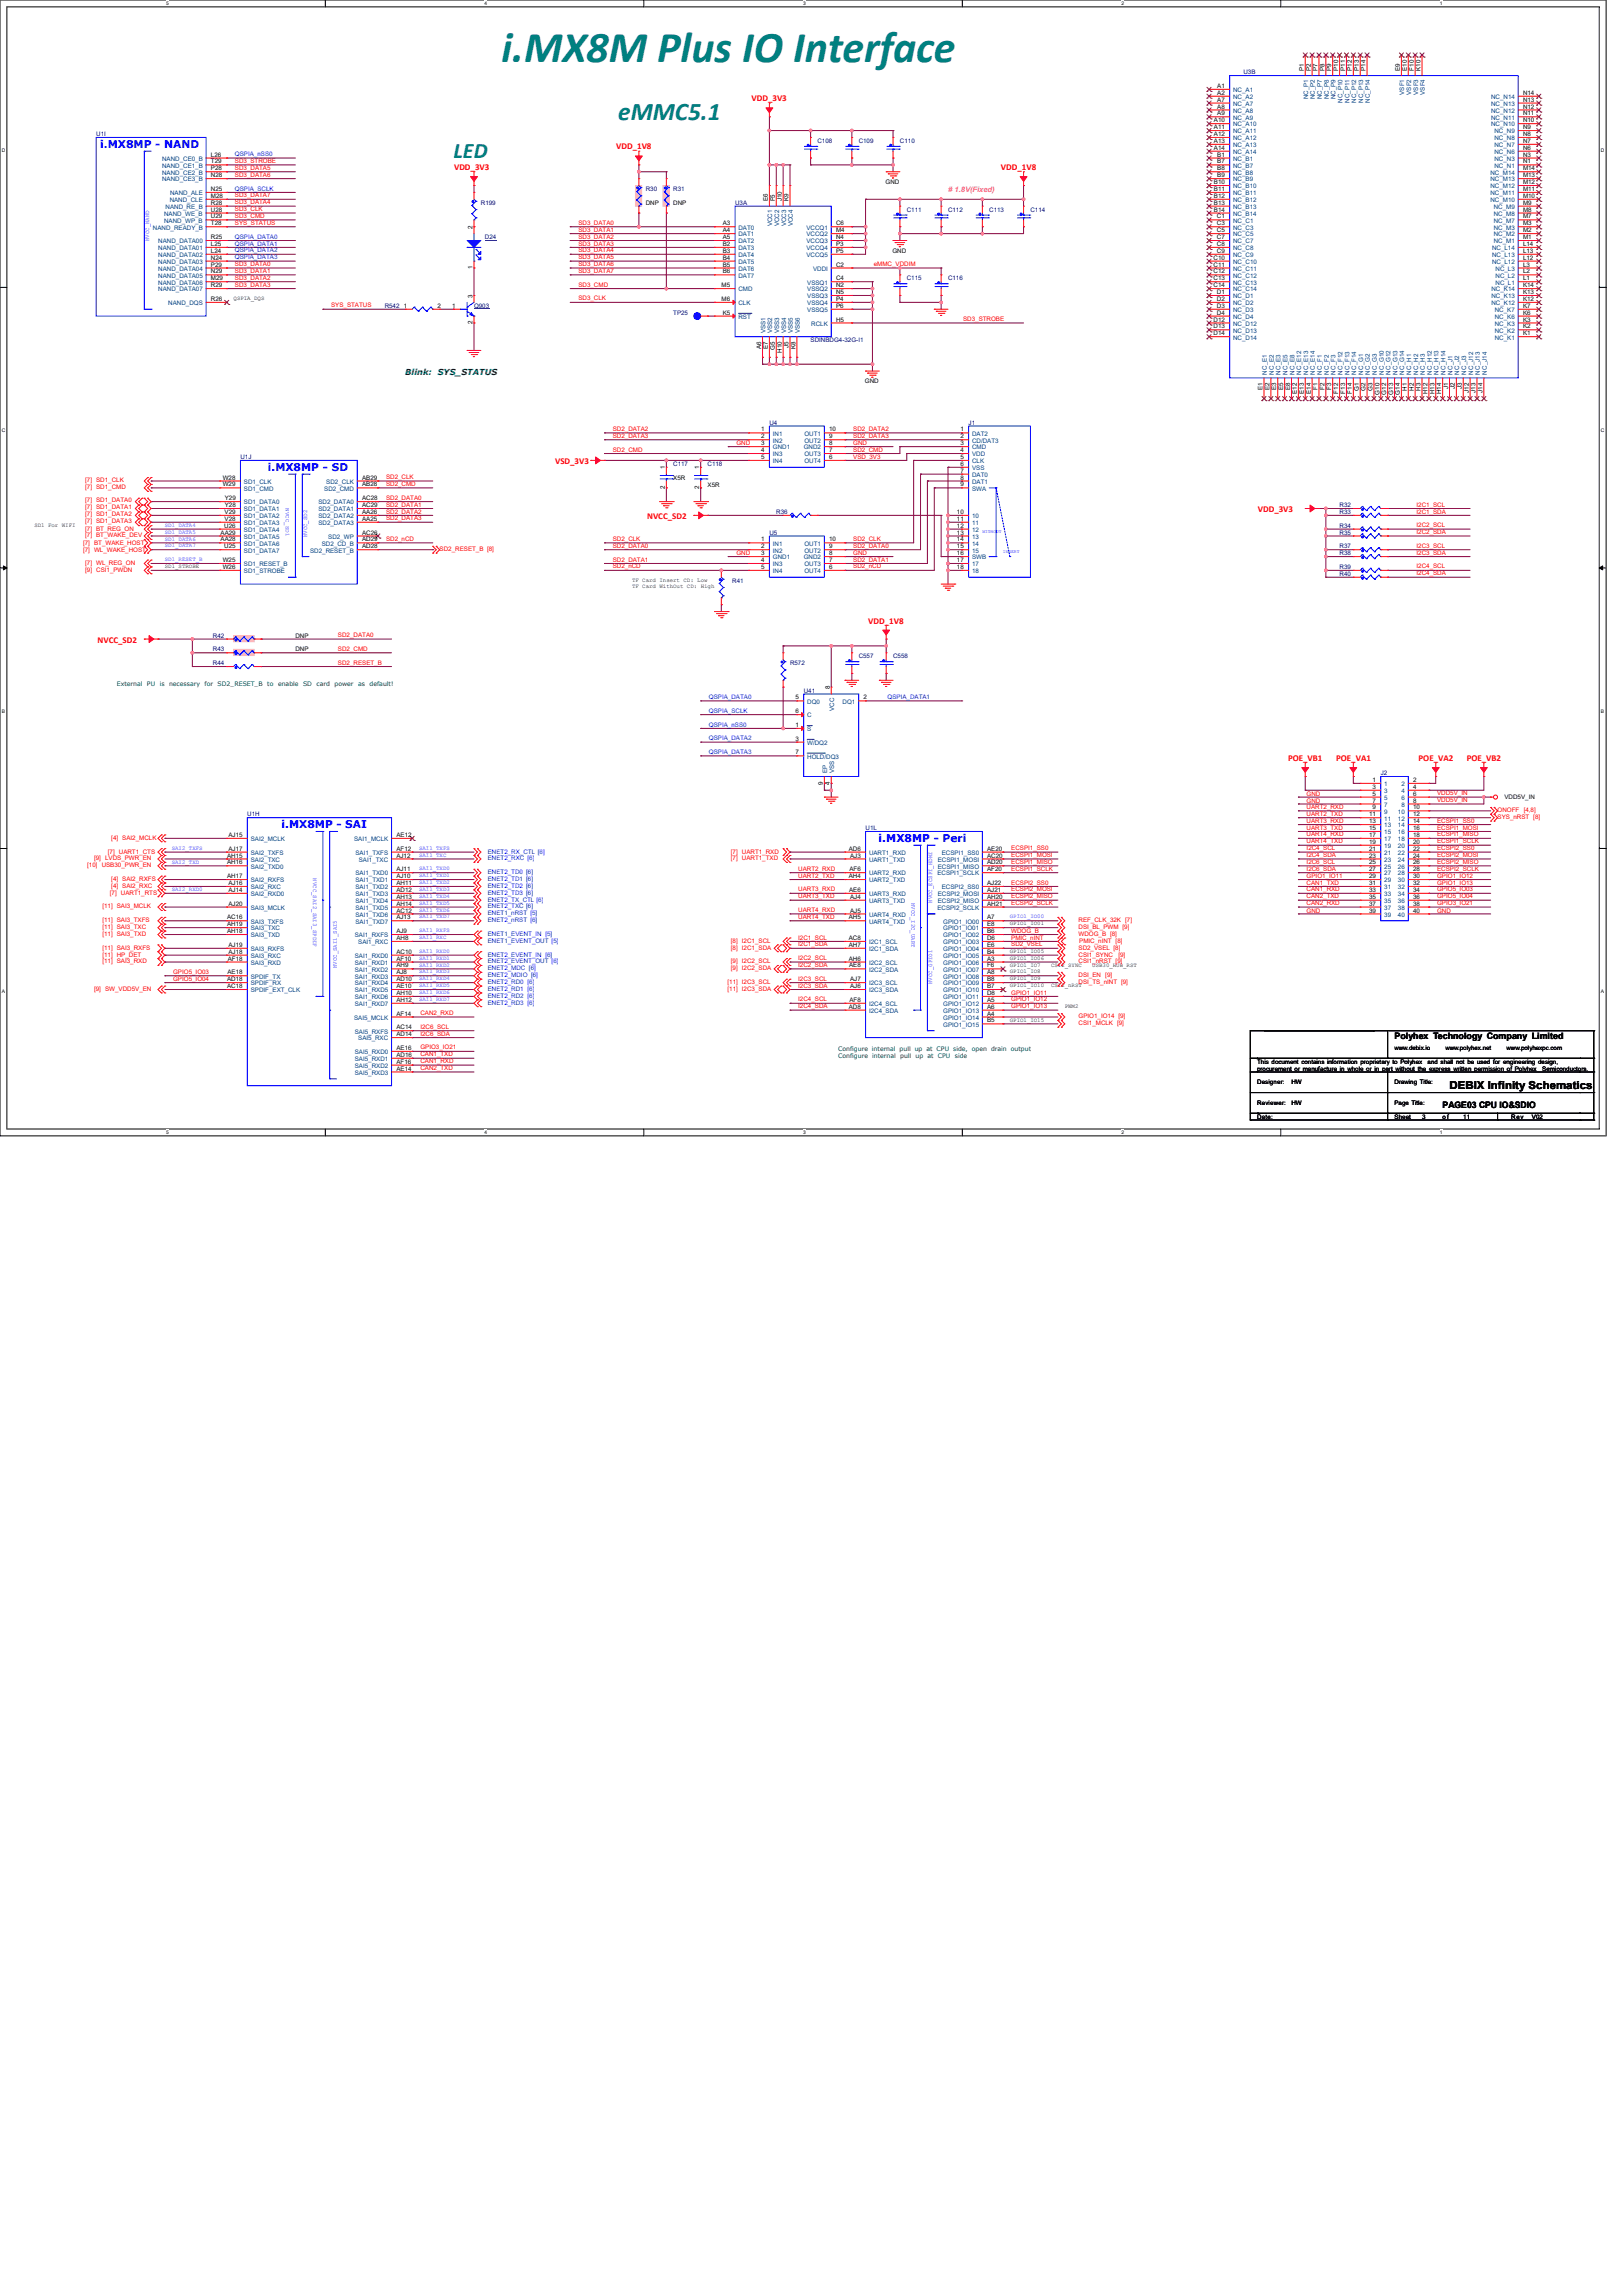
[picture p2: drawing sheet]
<svg xmlns="http://www.w3.org/2000/svg" width="210mm" height="297mm" viewBox="0 0 210 297" stroke-linecap="round" stroke-linejoin="round" font-family="sans-serif">
<defs><g id="words">
<text font-size="5.7" fill="#008080" x="64.9" y="8.1">i.MX8M Plus IO Interface</text>
<text font-size="3.3" fill="#008080" x="80" y="15.6">eMMC5.1</text>
<text font-size="2.8" fill="#008080" x="58.7" y="20.5">LED</text>
<g font-size="1.4" fill="#00f">
<text x="13" y="19.2">i.MX8MP - NAND</text>
<text x="34.7" y="60.9">i.MX8MP - SD</text>
<text x="36.4" y="107.2">i.MX8MP - SAI</text>
<text x="113.7" y="109">i.MX8MP - Peri</text>
</g>
<text font-size="1.4" x="187.6" y="140.9">DEBIX Infinity Schematics</text>
<g font-size="1.2" fill="#f00">
<text x="97.3" y="13.1">VDD_3V3</text>
<text x="58.8" y="22">VDD_3V3</text>
<text x="79.7" y="19.3">VDD_1V8</text>
<text x="129.5" y="22">VDD_1V8</text>
<text x="71.8" y="60">VSD_3V3</text>
<text x="83.7" y="67.2">NVCC_SD2</text>
<text x="162.8" y="66.3">VDD_3V3</text>
<text x="12.6" y="83.2">NVCC_SD2</text>
<text x="112.4" y="80.7">VDD_1V8</text>
<text x="166.7" y="98.4">POE_VB1</text>
<text x="172.9" y="98.4">POE_VA1</text>
<text x="183.6" y="98.4">POE_VA2</text>
<text x="189.8" y="98.4">POE_VB2</text>
</g>
<g font-size="1.2">
<text x="180.5" y="134.4">Polyhex Technology Company Limited</text>
<text x="186.7" y="143.3">PAGE03 CPU IO&amp;SDIO</text>
</g>
<g font-size="1.1" fill="#008000">
<text x="52.5" y="48.5">Blink:</text>
<text x="56.6" y="48.5">SYS_STATUS</text>
</g>
<text font-size="1" fill="#f0f" x="122.7" y="24.9"># 1.8V(Fixed)</text>
<g font-size=".8">
<text x="157.5" y="11.4">A1</text>
<text x="168.7" y="9.2" transform="rotate(-90 168.7 9.2)">P1</text>
<text x="169.6" y="9.2" transform="rotate(-90 169.6 9.2)">P2</text>
<text x="170.5" y="9.2" transform="rotate(-90 170.5 9.2)">P7</text>
<text x="171.4" y="9.2" transform="rotate(-90 171.4 9.2)">P8</text>
<text x="172.3" y="9.2" transform="rotate(-90 172.3 9.2)">P9</text>
<text x="173.2" y="9.2" transform="rotate(-90 173.2 9.2)">P10</text>
<text x="174.1" y="9.2" transform="rotate(-90 174.1 9.2)">P11</text>
<text x="174.9" y="9.2" transform="rotate(-90 174.9 9.2)">P12</text>
<text x="175.8" y="9.2" transform="rotate(-90 175.8 9.2)">P13</text>
<text x="176.7" y="9.2" transform="rotate(-90 176.7 9.2)">P14</text>
<text x="181.2" y="9.2" transform="rotate(-90 181.2 9.2)">E9</text>
<text x="182.1" y="9.2" transform="rotate(-90 182.1 9.2)">E10</text>
<text x="182.9" y="9.2" transform="rotate(-90 182.9 9.2)">F10</text>
<text x="183.8" y="9.2" transform="rotate(-90 183.8 9.2)">K10</text>
<text x="157.1" y="15.8">A10</text>
<text x="157.1" y="16.7">A11</text>
<text x="157.1" y="17.6">A12</text>
<text x="157.5" y="12.3">A2</text>
<text x="157.5" y="14">A8</text>
<text x="157.5" y="14.9">A9</text>
<text x="157.5" y="13.2">A7</text>
<text x="197.1" y="12.3">N14</text>
<text x="197.1" y="13.2">N13</text>
<text x="197.1" y="14">N12</text>
<text x="197.1" y="14.9">N11</text>
<text x="197.1" y="15.8">N10</text>
<text x="197.1" y="16.7">N9</text>
<text x="197.1" y="17.6">N8</text>
<text x="27.3" y="22.9">N28</text>
<text x="27.3" y="20.3">L26</text>
<text x="27.3" y="21.2">T29</text>
<text x="27.3" y="22">P28</text>
<text x="114.6" y="23.8">GND</text>
<text x="157.1" y="18.5">A13</text>
<text x="157.1" y="19.4">A14</text>
<text x="157.1" y="23.8">B10</text>
<text x="157.5" y="20.3">B1</text>
<text x="157.5" y="21.2">B7</text>
<text x="157.5" y="22">B8</text>
<text x="157.5" y="22.9">B9</text>
<text x="197.1" y="18.5">N7</text>
<text x="197.1" y="19.4">N6</text>
<text x="197.1" y="20.3">N3</text>
<text x="197.1" y="21.2">N1</text>
<text x="197.1" y="22">M14</text>
<text x="197.1" y="22.9">M13</text>
<text x="197.1" y="23.8">M12</text>
<text x="27.3" y="24.7">N25</text>
<text x="27.3" y="25.6">M28</text>
<text x="27.3" y="29.2">T28</text>
<text x="27.3" y="26.5">R28</text>
<text x="27.3" y="27.4">U28</text>
<text x="27.3" y="28.3">U29</text>
<text x="61.2" y="29.6" transform="rotate(-90 61.2 29.6)">2</text>
<text x="83.6" y="26.5">DNP</text>
<text x="87.1" y="26.5">DNP</text>
<text x="93.5" y="29.2">A3</text>
<text x="99.4" y="26" transform="rotate(-90 99.4 26)">E6</text>
<text x="100.3" y="26" transform="rotate(-90 100.3 26)">F5</text>
<text x="101.2" y="26" transform="rotate(-90 101.2 26)">J10</text>
<text x="102.1" y="26" transform="rotate(-90 102.1 26)">K9</text>
<text x="108.2" y="29.2">C6</text>
<text x="157.1" y="24.7">B11</text>
<text x="157.1" y="25.6">B12</text>
<text x="157.1" y="26.5">B13</text>
<text x="157.1" y="27.4">B14</text>
<text x="157.5" y="28.3">C1</text>
<text x="157.5" y="29.2">C3</text>
<text x="197.1" y="24.7">M11</text>
<text x="197.1" y="25.6">M10</text>
<text x="197.1" y="26.5">M9</text>
<text x="197.1" y="27.4">M8</text>
<text x="197.1" y="28.3">M7</text>
<text x="197.1" y="29.2">M3</text>
<text x="27.3" y="30.9">R25</text>
<text x="27.3" y="31.8">L25</text>
<text x="27.3" y="32.7">L24</text>
<text x="27.3" y="33.6">N24</text>
<text x="27.3" y="34.5">P29</text>
<text x="27.3" y="35.4">N29</text>
<text x="61.2" y="34.9" transform="rotate(-90 61.2 34.9)">1</text>
<text x="93.5" y="35.4">B6</text>
<text x="93.5" y="34.5">B5</text>
<text x="93.5" y="33.6">B4</text>
<text x="93.5" y="32.7">B3</text>
<text x="93.5" y="31.8">B2</text>
<text x="93.5" y="30.9">A5</text>
<text x="93.5" y="30">A4</text>
<text x="108.2" y="34.5">C2</text>
<text x="108.2" y="32.7">P5</text>
<text x="108.2" y="30">M4</text>
<text x="108.2" y="31.8">P3</text>
<text x="108.2" y="30.9">N4</text>
<text x="115.5" y="32.7">GND</text>
<text x="157" y="33.6">C10</text>
<text x="157" y="34.5">C11</text>
<text x="157" y="35.4">C12</text>
<text x="157.5" y="30.9">C7</text>
<text x="157.5" y="31.8">C8</text>
<text x="157.5" y="32.7">C9</text>
<text x="157.5" y="30">C5</text>
<text x="197.1" y="35.4">L2</text>
<text x="197.1" y="34.5">L3</text>
<text x="197.1" y="33.6">L12</text>
<text x="197.1" y="32.7">L13</text>
<text x="197.1" y="31.8">L14</text>
<text x="197.1" y="30.9">M1</text>
<text x="197.1" y="30">M2</text>
<text x="27.3" y="38.9">R26</text>
<text x="27.3" y="36.3">M29</text>
<text x="27.3" y="37.2">R29</text>
<text x="52.3" y="39.8">1</text>
<text x="56.6" y="39.8">2</text>
<text x="58.5" y="39.8">1</text>
<text x="61.2" y="42" transform="rotate(-90 61.2 42)">2</text>
<text x="61.2" y="38.5" transform="rotate(-90 61.2 38.5)">3</text>
<text x="93.4" y="38.9">M6</text>
<text x="93.4" y="37.2">M5</text>
<text x="93.5" y="40.7">K5</text>
<text x="108.2" y="37.2">N2</text>
<text x="108.2" y="38">N5</text>
<text x="108.2" y="38.9">P4</text>
<text x="108.2" y="39.8">P6</text>
<text x="108.2" y="36.3">C4</text>
<text x="108.2" y="41.6">H5</text>
<text x="157" y="36.3">C13</text>
<text x="157" y="37.2">C14</text>
<text x="157" y="41.6">D12</text>
<text x="157.5" y="38">D1</text>
<text x="157.5" y="38.9">D2</text>
<text x="157.5" y="39.8">D3</text>
<text x="157.5" y="40.7">D4</text>
<text x="197.1" y="41.6">K3</text>
<text x="197.1" y="38.9">K12</text>
<text x="197.1" y="38">K13</text>
<text x="197.1" y="37.2">K14</text>
<text x="197.1" y="36.3">L1</text>
<text x="197.1" y="40.7">K6</text>
<text x="197.1" y="39.8">K7</text>
<text x="98.5" y="45.2" transform="rotate(-90 98.5 45.2)">A6</text>
<text x="99.4" y="45.2" transform="rotate(-90 99.4 45.2)">E7</text>
<text x="100.3" y="45.3" transform="rotate(-90 100.3 45.3)">G5</text>
<text x="101.2" y="45.7" transform="rotate(-90 101.2 45.7)">H10</text>
<text x="102.1" y="45" transform="rotate(-90 102.1 45)">J5</text>
<text x="102.9" y="45.2" transform="rotate(-90 102.9 45.2)">K8</text>
<text x="157" y="42.5">D13</text>
<text x="157" y="43.4">D14</text>
<text x="197.1" y="43.4">K1</text>
<text x="197.1" y="42.5">K2</text>
<text x="111.9" y="49.6">GND</text>
<text x="163.4" y="50.5" transform="rotate(-90 163.4 50.5)">E1</text>
<text x="164.3" y="50.5" transform="rotate(-90 164.3 50.5)">E2</text>
<text x="165.2" y="50.5" transform="rotate(-90 165.2 50.5)">E3</text>
<text x="166.1" y="50.5" transform="rotate(-90 166.1 50.5)">E5</text>
<text x="166.9" y="50.5" transform="rotate(-90 166.9 50.5)">E8</text>
<text x="167.8" y="51" transform="rotate(-90 167.8 51)">E12</text>
<text x="168.7" y="51" transform="rotate(-90 168.7 51)">E13</text>
<text x="169.6" y="51" transform="rotate(-90 169.6 51)">E14</text>
<text x="170.5" y="50.5" transform="rotate(-90 170.5 50.5)">F1</text>
<text x="171.4" y="50.5" transform="rotate(-90 171.4 50.5)">F2</text>
<text x="172.3" y="50.5" transform="rotate(-90 172.3 50.5)">F3</text>
<text x="173.2" y="50.9" transform="rotate(-90 173.2 50.9)">F12</text>
<text x="174.1" y="50.9" transform="rotate(-90 174.1 50.9)">F13</text>
<text x="174.9" y="50.9" transform="rotate(-90 174.9 50.9)">F14</text>
<text x="175.8" y="50.6" transform="rotate(-90 175.8 50.6)">G1</text>
<text x="176.7" y="50.6" transform="rotate(-90 176.7 50.6)">G2</text>
<text x="177.6" y="50.6" transform="rotate(-90 177.6 50.6)">G3</text>
<text x="178.5" y="51" transform="rotate(-90 178.5 51)">G10</text>
<text x="179.4" y="51" transform="rotate(-90 179.4 51)">G12</text>
<text x="180.3" y="51" transform="rotate(-90 180.3 51)">G13</text>
<text x="181.2" y="51" transform="rotate(-90 181.2 51)">G14</text>
<text x="182.1" y="50.6" transform="rotate(-90 182.1 50.6)">H1</text>
<text x="182.9" y="50.6" transform="rotate(-90 182.9 50.6)">H2</text>
<text x="183.8" y="50.6" transform="rotate(-90 183.8 50.6)">H3</text>
<text x="184.7" y="51" transform="rotate(-90 184.7 51)">H12</text>
<text x="185.6" y="51" transform="rotate(-90 185.6 51)">H13</text>
<text x="186.5" y="51" transform="rotate(-90 186.5 51)">H14</text>
<text x="187.4" y="50.4" transform="rotate(-90 187.4 50.4)">J1</text>
<text x="188.3" y="50.4" transform="rotate(-90 188.3 50.4)">J2</text>
<text x="189.2" y="50.4" transform="rotate(-90 189.2 50.4)">J3</text>
<text x="190.1" y="50.8" transform="rotate(-90 190.1 50.8)">J12</text>
<text x="191" y="50.8" transform="rotate(-90 191 50.8)">J13</text>
<text x="191.8" y="50.8" transform="rotate(-90 191.8 50.8)">J14</text>
<text x="98.5" y="55.8">1</text>
<text x="98.5" y="56.7">2</text>
<text x="98.5" y="57.6">3</text>
<text x="98.5" y="58.5">4</text>
<text x="98.5" y="59.4">5</text>
<text x="107.3" y="59.4">6</text>
<text x="107.3" y="58.5">7</text>
<text x="107.3" y="57.6">8</text>
<text x="107.3" y="56.7">9</text>
<text x="107.3" y="55.8">10</text>
<text x="124.3" y="55.8">1</text>
<text x="124.3" y="56.7">2</text>
<text x="124.3" y="57.6">3</text>
<text x="124.3" y="58.5">4</text>
<text x="124.3" y="59.4">5</text>
<text x="28.8" y="62">W28</text>
<text x="28.8" y="62.9">W29</text>
<text x="29.1" y="64.7">Y29</text>
<text x="29.1" y="65.6">Y28</text>
<text x="46.9" y="62">AB29</text>
<text x="46.9" y="62.9">AB28</text>
<text x="46.9" y="64.7">AC28</text>
<text x="46.9" y="65.6">AC29</text>
<text x="86" y="63.3" transform="rotate(-90 86 63.3)">2</text>
<text x="86" y="60.7" transform="rotate(-90 86 60.7)">1</text>
<text x="87.1" y="62.1">X5R</text>
<text x="90.5" y="63.3" transform="rotate(-90 90.5 63.3)">2</text>
<text x="90.5" y="60.7" transform="rotate(-90 90.5 60.7)">1</text>
<text x="91.6" y="62.9">X5R</text>
<text x="124.3" y="60.3">6</text>
<text x="124.3" y="61.2">7</text>
<text x="124.3" y="62">8</text>
<text x="124.3" y="62.9">9</text>
<text x="28.5" y="69.2">AA29</text>
<text x="28.5" y="70">AA28</text>
<text x="29" y="68.3">U26</text>
<text x="29" y="70.9">U25</text>
<text x="29.1" y="66.5">V29</text>
<text x="29.1" y="67.4">V28</text>
<text x="46.9" y="69.2">AC26</text>
<text x="46.9" y="66.5">AA26</text>
<text x="46.9" y="67.4">AA25</text>
<text x="46.9" y="70.9">AD28</text>
<text x="46.9" y="70">AD29</text>
<text x="98.5" y="70">1</text>
<text x="98.5" y="70.9">2</text>
<text x="98.5" y="71.8">3</text>
<text x="107.3" y="71.8">8</text>
<text x="107.3" y="70.9">9</text>
<text x="107.3" y="70">10</text>
<text x="123.8" y="71.8">16</text>
<text x="123.8" y="67.4">11</text>
<text x="123.8" y="68.3">12</text>
<text x="123.8" y="69.2">13</text>
<text x="123.8" y="70">14</text>
<text x="123.8" y="70.9">15</text>
<text x="123.8" y="66.5">10</text>
<text x="28.8" y="72.7">W25</text>
<text x="28.8" y="73.6">W26</text>
<text x="98.5" y="72.7">4</text>
<text x="98.5" y="73.6">5</text>
<text x="107.3" y="73.6">6</text>
<text x="107.3" y="72.7">7</text>
<text x="123.8" y="72.7">17</text>
<text x="123.8" y="73.6">18</text>
<text x="38.2" y="82.5">DNP</text>
<text x="38.2" y="84.3">DNP</text>
<text x="107.4" y="89.2" transform="rotate(-90 107.4 89.2)">8</text>
<text x="102.9" y="94">1</text>
<text x="102.9" y="95.8">3</text>
<text x="102.9" y="90.5">5</text>
<text x="102.9" y="92.3">6</text>
<text x="111.7" y="90.5">2</text>
<text x="102.9" y="97.6">7</text>
<text x="106.5" y="101.5" transform="rotate(-90 106.5 101.5)">9</text>
<text x="107.4" y="101.5" transform="rotate(-90 107.4 101.5)">4</text>
<text x="177.6" y="101.2">1</text>
<text x="182.9" y="101.2">2</text>
<text x="177.2" y="105.6">11</text>
<text x="177.2" y="106.5">13</text>
<text x="177.2" y="107.4">15</text>
<text x="177.6" y="102.1">3</text>
<text x="177.6" y="102.9">5</text>
<text x="177.6" y="103.8">7</text>
<text x="177.6" y="104.7">9</text>
<text x="182.9" y="102.1">4</text>
<text x="182.9" y="102.9">6</text>
<text x="182.9" y="103.8">8</text>
<text x="182.9" y="104.7">10</text>
<text x="182.9" y="105.6">12</text>
<text x="182.9" y="106.5">14</text>
<text x="182.9" y="107.4">16</text>
<text x="194.7" y="103.3">VDD5V_IN</text>
<text x="29.4" y="113.6">AH17</text>
<text x="29.4" y="110.9">AH15</text>
<text x="29.4" y="111.8">AH16</text>
<text x="29.6" y="108.3">AJ15</text>
<text x="29.6" y="110.1">AJ17</text>
<text x="51.3" y="108.3">AE12</text>
<text x="51.3" y="110.9">AJ12</text>
<text x="51.3" y="112.7">AJ11</text>
<text x="51.3" y="113.6">AJ10</text>
<text x="51.3" y="110.1">AF12</text>
<text x="109.8" y="110.1">AD6</text>
<text x="109.8" y="113.6">AH4</text>
<text x="109.9" y="112.7">AF6</text>
<text x="110" y="110.9">AJ3</text>
<text x="127.7" y="110.1">AE20</text>
<text x="127.7" y="110.9">AC20</text>
<text x="127.7" y="112.7">AF20</text>
<text x="127.7" y="111.8">AD20</text>
<text x="177.2" y="108.3">17</text>
<text x="177.2" y="109.2">19</text>
<text x="177.2" y="110.1">21</text>
<text x="177.2" y="110.9">23</text>
<text x="177.2" y="111.8">25</text>
<text x="177.2" y="112.7">27</text>
<text x="177.2" y="113.6">29</text>
<text x="182.9" y="108.3">18</text>
<text x="182.9" y="109.2">20</text>
<text x="182.9" y="110.1">22</text>
<text x="182.9" y="110.9">24</text>
<text x="182.9" y="111.8">26</text>
<text x="182.9" y="112.7">28</text>
<text x="182.9" y="113.6">30</text>
<text x="29.4" y="119.8">AH19</text>
<text x="29.4" y="118.9">AC16</text>
<text x="29.6" y="117.2">AJ20</text>
<text x="29.6" y="114.5">AJ16</text>
<text x="29.6" y="115.4">AJ14</text>
<text x="51.3" y="114.5">AH11</text>
<text x="51.3" y="115.4">AD12</text>
<text x="51.3" y="116.3">AH13</text>
<text x="51.3" y="117.2">AH14</text>
<text x="51.3" y="118.1">AC12</text>
<text x="51.3" y="118.9">AJ13</text>
<text x="109.8" y="118.9">AH5</text>
<text x="109.9" y="115.4">AE6</text>
<text x="110" y="116.3">AJ4</text>
<text x="110" y="118.1">AJ5</text>
<text x="127.7" y="116.3">AH20</text>
<text x="127.7" y="115.4">AJ21</text>
<text x="127.7" y="117.2">AH21</text>
<text x="127.7" y="114.5">AJ22</text>
<text x="127.7" y="118.9">A7</text>
<text x="127.7" y="119.8">E8</text>
<text x="177.2" y="114.5">31</text>
<text x="177.2" y="115.4">33</text>
<text x="177.2" y="116.3">35</text>
<text x="177.2" y="117.2">37</text>
<text x="177.2" y="118.1">39</text>
<text x="182.9" y="114.5">32</text>
<text x="182.9" y="115.4">34</text>
<text x="182.9" y="116.3">36</text>
<text x="182.9" y="117.2">38</text>
<text x="182.9" y="118.1">40</text>
<text x="29.4" y="120.7">AH18</text>
<text x="29.5" y="124.3">AF18</text>
<text x="29.6" y="123.4">AJ18</text>
<text x="29.6" y="122.5">AJ19</text>
<text x="51.3" y="121.6">AH8</text>
<text x="51.3" y="123.4">AC10</text>
<text x="51.3" y="124.3">AF10</text>
<text x="51.3" y="125.2">AH9</text>
<text x="51.3" y="120.7">AJ9</text>
<text x="109.8" y="122.5">AH7</text>
<text x="109.8" y="124.3">AH6</text>
<text x="109.8" y="121.6">AC8</text>
<text x="109.9" y="125.2">AE8</text>
<text x="127.7" y="120.7">B6</text>
<text x="127.7" y="121.6">D6</text>
<text x="127.7" y="122.5">E6</text>
<text x="127.7" y="123.4">B4</text>
<text x="127.7" y="124.3">A3</text>
<text x="127.7" y="125.2">F6</text>
<text x="29.4" y="127.8">AC18</text>
<text x="29.4" y="126.9">AD18</text>
<text x="29.4" y="126.1">AE18</text>
<text x="51.3" y="126.1">AJ8</text>
<text x="51.3" y="126.9">AD10</text>
<text x="51.3" y="127.8">AE10</text>
<text x="51.3" y="128.7">AH10</text>
<text x="51.3" y="129.6">AH12</text>
<text x="51.3" y="131.4">AF14</text>
<text x="109.8" y="130.5">AD8</text>
<text x="109.9" y="129.6">AF8</text>
<text x="110" y="126.9">AJ7</text>
<text x="110" y="127.8">AJ6</text>
<text x="127.7" y="126.1">A8</text>
<text x="127.7" y="126.9">B8</text>
<text x="127.7" y="127.8">B7</text>
<text x="127.7" y="128.7">D8</text>
<text x="127.7" y="129.6">A5</text>
<text x="127.7" y="130.5">A6</text>
<text x="127.7" y="131.4">A4</text>
<text x="51.3" y="134.1">AD14</text>
<text x="51.3" y="135.8">AE16</text>
<text x="51.3" y="136.7">AD16</text>
<text x="51.3" y="137.6">AF16</text>
<text x="51.3" y="133.2">AC14</text>
<text x="127.7" y="132.3">B5</text>
<text x="162.7" y="137.6">This document contains information proprietary to Polyhex</text>
<text x="180.5" y="135.8">www.debix.io</text>
<text x="184.8" y="137.6">and shall not be used for engineering design,</text>
<text x="187" y="135.8">www.polyhex.net</text>
<text x="195" y="135.8">www.polyhexpc.com</text>
<text x="51.3" y="138.5">AE14</text>
<text x="162.7" y="140.3">Designer:</text>
<text x="162.7" y="143">Reviewer:</text>
<text x="162.7" y="138.5">procurement or manufacture in whole or in part without the express written permission of Polyhex</text>
<text x="167.1" y="140.3">HW</text>
<text x="167.1" y="143">HW</text>
<text x="180.5" y="140.3">Drawing Title:</text>
<text x="180.5" y="143">Page Title:</text>
<text x="199.6" y="138.5">Semiconductors.</text>
<text x="162.7" y="144.7">Date:</text>
<text x="180.5" y="144.7">Sheet</text>
<text x="184" y="144.7">3</text>
<text x="186.7" y="144.7">of</text>
<text x="189.4" y="144.7">11</text>
<text x="195.6" y="144.7">Rev</text>
<text x="198.2" y="144.7">V02</text>
</g>
<g font-size=".8" fill="#004080">
<text x="159.6" y="11.9">NC_A1</text>
<text x="159.6" y="12.8">NC_A2</text>
<text x="159.6" y="14.6">NC_A8</text>
<text x="159.6" y="15.5">NC_A9</text>
<text x="159.6" y="16.4">NC_A10</text>
<text x="159.6" y="17.3">NC_A11</text>
<text x="159.6" y="13.7">NC_A7</text>
<text x="169.3" y="12.8" transform="rotate(-90 169.3 12.8)">NC_P1</text>
<text x="170.2" y="12.8" transform="rotate(-90 170.2 12.8)">NC_P2</text>
<text x="171.1" y="12.8" transform="rotate(-90 171.1 12.8)">NC_P7</text>
<text x="172" y="12.8" transform="rotate(-90 172 12.8)">NC_P8</text>
<text x="172.8" y="12.8" transform="rotate(-90 172.8 12.8)">NC_P9</text>
<text x="173.7" y="13.3" transform="rotate(-90 173.7 13.3)">NC_P10</text>
<text x="174.6" y="13.3" transform="rotate(-90 174.6 13.3)">NC_P11</text>
<text x="175.5" y="13.3" transform="rotate(-90 175.5 13.3)">NC_P12</text>
<text x="176.4" y="13.3" transform="rotate(-90 176.4 13.3)">NC_P13</text>
<text x="177.3" y="13.3" transform="rotate(-90 177.3 13.3)">NC_P14</text>
<text x="181.7" y="12.2" transform="rotate(-90 181.7 12.2)">VSF1</text>
<text x="182.6" y="12.2" transform="rotate(-90 182.6 12.2)">VSF2</text>
<text x="183.5" y="12.2" transform="rotate(-90 183.5 12.2)">VSF3</text>
<text x="184.4" y="12.2" transform="rotate(-90 184.4 12.2)">VSF4</text>
<text x="193" y="12.8">NC_N14</text>
<text x="193" y="13.7">NC_N13</text>
<text x="193" y="14.6">NC_N12</text>
<text x="193" y="15.5">NC_N11</text>
<text x="193" y="16.4">NC_N10</text>
<text x="193.4" y="17.3">NC_N9</text>
<text x="21" y="23.5">NAND_CE3_B</text>
<text x="21" y="20.8">NAND_CE0_B</text>
<text x="21" y="21.7">NAND_CE1_B</text>
<text x="21" y="22.6">NAND_CE2_B</text>
<text x="159.6" y="18.1">NC_A12</text>
<text x="159.6" y="19">NC_A13</text>
<text x="159.6" y="19.9">NC_A14</text>
<text x="159.6" y="20.8">NC_B1</text>
<text x="159.6" y="21.7">NC_B7</text>
<text x="159.6" y="22.6">NC_B8</text>
<text x="159.6" y="23.5">NC_B9</text>
<text x="192.9" y="22.6">NC_M14</text>
<text x="192.9" y="23.5">NC_M13</text>
<text x="193.4" y="18.1">NC_N8</text>
<text x="193.4" y="19">NC_N7</text>
<text x="193.4" y="19.9">NC_N6</text>
<text x="193.4" y="20.8">NC_N3</text>
<text x="193.4" y="21.7">NC_N1</text>
<text x="19.8" y="29.7">NAND_READY_B</text>
<text x="21.2" y="27.9">NAND_WE_B</text>
<text x="21.2" y="28.8">NAND_WP_B</text>
<text x="21.4" y="27">NAND_RE_B</text>
<text x="22" y="26.1">NAND_CLE</text>
<text x="22" y="25.3">NAND_ALE</text>
<text x="95.6" y="29.7">DAT0</text>
<text x="99.9" y="29.3" transform="rotate(-90 99.9 29.3)">VCC1</text>
<text x="100.8" y="29.3" transform="rotate(-90 100.8 29.3)">VCC2</text>
<text x="101.7" y="29.3" transform="rotate(-90 101.7 29.3)">VCC3</text>
<text x="102.6" y="29.3" transform="rotate(-90 102.6 29.3)">VCC4</text>
<text x="104.4" y="29.7">VCCQ1</text>
<text x="159.6" y="24.4">NC_B10</text>
<text x="159.6" y="25.3">NC_B11</text>
<text x="159.6" y="26.1">NC_B12</text>
<text x="159.6" y="27">NC_B13</text>
<text x="159.6" y="27.9">NC_B14</text>
<text x="159.6" y="28.8">NC_C1</text>
<text x="159.6" y="29.7">NC_C3</text>
<text x="192.9" y="24.4">NC_M12</text>
<text x="192.9" y="25.3">NC_M11</text>
<text x="192.9" y="26.1">NC_M10</text>
<text x="193.3" y="27">NC_M9</text>
<text x="193.3" y="27.9">NC_M8</text>
<text x="193.3" y="28.8">NC_M7</text>
<text x="193.3" y="29.7">NC_M3</text>
<text x="20.5" y="31.5">NAND_DATA00</text>
<text x="20.5" y="32.4">NAND_DATA01</text>
<text x="20.5" y="33.3">NAND_DATA02</text>
<text x="20.5" y="34.1">NAND_DATA03</text>
<text x="20.5" y="35">NAND_DATA04</text>
<text x="20.5" y="35.9">NAND_DATA05</text>
<text x="95.6" y="35.9">DAT7</text>
<text x="95.6" y="35">DAT6</text>
<text x="95.6" y="34.1">DAT5</text>
<text x="95.6" y="33.3">DAT4</text>
<text x="95.6" y="32.4">DAT3</text>
<text x="95.6" y="31.5">DAT2</text>
<text x="95.6" y="30.6">DAT1</text>
<text x="104.4" y="33.3">VCCQ5</text>
<text x="104.4" y="30.6">VCCQ2</text>
<text x="104.4" y="32.4">VCCQ4</text>
<text x="104.4" y="31.5">VCCQ3</text>
<text x="105.2" y="35">VDDI</text>
<text x="159.6" y="31.5">NC_C7</text>
<text x="159.6" y="32.4">NC_C8</text>
<text x="159.6" y="33.3">NC_C9</text>
<text x="159.6" y="34.1">NC_C10</text>
<text x="159.6" y="35">NC_C11</text>
<text x="159.6" y="35.9">NC_C12</text>
<text x="159.6" y="30.6">NC_C5</text>
<text x="193.1" y="34.1">NC_L12</text>
<text x="193.1" y="33.3">NC_L13</text>
<text x="193.1" y="32.4">NC_L14</text>
<text x="193.3" y="31.5">NC_M1</text>
<text x="193.3" y="30.6">NC_M2</text>
<text x="193.5" y="35.9">NC_L2</text>
<text x="193.5" y="35">NC_L3</text>
<text x="20.5" y="36.8">NAND_DATA06</text>
<text x="20.5" y="37.7">NAND_DATA07</text>
<text x="21.8" y="39.5">NAND_DQS</text>
<text x="95.6" y="39.5">CLK</text>
<text x="95.6" y="37.7">CMD</text>
<text x="95.6" y="41.3">RST</text>
<text x="104.5" y="37.7">VSSQ2</text>
<text x="104.5" y="38.6">VSSQ3</text>
<text x="104.5" y="39.5">VSSQ4</text>
<text x="104.5" y="40.4">VSSQ5</text>
<text x="104.5" y="36.8">VSSQ1</text>
<text x="159.6" y="36.8">NC_C13</text>
<text x="159.6" y="37.7">NC_C14</text>
<text x="159.6" y="38.6">NC_D1</text>
<text x="159.6" y="39.5">NC_D2</text>
<text x="159.6" y="40.4">NC_D3</text>
<text x="159.6" y="41.3">NC_D4</text>
<text x="193" y="39.5">NC_K12</text>
<text x="193" y="38.6">NC_K13</text>
<text x="193" y="37.7">NC_K14</text>
<text x="193.4" y="41.3">NC_K6</text>
<text x="193.4" y="40.4">NC_K7</text>
<text x="193.5" y="36.8">NC_L1</text>
<text x="99.1" y="43.1" transform="rotate(-90 99.1 43.1)">VSS1</text>
<text x="99.9" y="43.1" transform="rotate(-90 99.9 43.1)">VSS2</text>
<text x="100.8" y="43.1" transform="rotate(-90 100.8 43.1)">VSS3</text>
<text x="101.7" y="43.1" transform="rotate(-90 101.7 43.1)">VSS4</text>
<text x="102.6" y="43.1" transform="rotate(-90 102.6 43.1)">VSS5</text>
<text x="103.5" y="43.1" transform="rotate(-90 103.5 43.1)">VSS6</text>
<text x="105" y="42.1">RCLK</text>
<text x="159.6" y="42.1">NC_D12</text>
<text x="159.6" y="43">NC_D13</text>
<text x="159.6" y="43.9">NC_D14</text>
<text x="193.4" y="43.9">NC_K1</text>
<text x="193.4" y="43">NC_K2</text>
<text x="193.4" y="42.1">NC_K3</text>
<text x="164" y="48.5" transform="rotate(-90 164 48.5)">NC_E1</text>
<text x="164.8" y="48.5" transform="rotate(-90 164.8 48.5)">NC_E2</text>
<text x="165.7" y="48.5" transform="rotate(-90 165.7 48.5)">NC_E3</text>
<text x="166.6" y="48.5" transform="rotate(-90 166.6 48.5)">NC_E5</text>
<text x="167.5" y="48.5" transform="rotate(-90 167.5 48.5)">NC_E8</text>
<text x="168.4" y="48.5" transform="rotate(-90 168.4 48.5)">NC_E12</text>
<text x="169.3" y="48.5" transform="rotate(-90 169.3 48.5)">NC_E13</text>
<text x="170.2" y="48.5" transform="rotate(-90 170.2 48.5)">NC_E14</text>
<text x="171.1" y="48.5" transform="rotate(-90 171.1 48.5)">NC_F1</text>
<text x="172" y="48.5" transform="rotate(-90 172 48.5)">NC_F2</text>
<text x="172.8" y="48.5" transform="rotate(-90 172.8 48.5)">NC_F3</text>
<text x="173.7" y="48.5" transform="rotate(-90 173.7 48.5)">NC_F12</text>
<text x="174.6" y="48.5" transform="rotate(-90 174.6 48.5)">NC_F13</text>
<text x="175.5" y="48.5" transform="rotate(-90 175.5 48.5)">NC_F14</text>
<text x="176.4" y="48.5" transform="rotate(-90 176.4 48.5)">NC_G1</text>
<text x="177.3" y="48.5" transform="rotate(-90 177.3 48.5)">NC_G2</text>
<text x="178.2" y="48.5" transform="rotate(-90 178.2 48.5)">NC_G3</text>
<text x="179.1" y="48.5" transform="rotate(-90 179.1 48.5)">NC_G10</text>
<text x="180" y="48.5" transform="rotate(-90 180 48.5)">NC_G12</text>
<text x="180.8" y="48.5" transform="rotate(-90 180.8 48.5)">NC_G13</text>
<text x="181.7" y="48.5" transform="rotate(-90 181.7 48.5)">NC_G14</text>
<text x="182.6" y="48.5" transform="rotate(-90 182.6 48.5)">NC_H1</text>
<text x="183.5" y="48.5" transform="rotate(-90 183.5 48.5)">NC_H2</text>
<text x="184.4" y="48.5" transform="rotate(-90 184.4 48.5)">NC_H3</text>
<text x="185.3" y="48.5" transform="rotate(-90 185.3 48.5)">NC_H12</text>
<text x="186.2" y="48.5" transform="rotate(-90 186.2 48.5)">NC_H13</text>
<text x="187.1" y="48.5" transform="rotate(-90 187.1 48.5)">NC_H14</text>
<text x="188" y="48.5" transform="rotate(-90 188 48.5)">NC_J1</text>
<text x="188.8" y="48.5" transform="rotate(-90 188.8 48.5)">NC_J2</text>
<text x="189.7" y="48.5" transform="rotate(-90 189.7 48.5)">NC_J3</text>
<text x="190.6" y="48.5" transform="rotate(-90 190.6 48.5)">NC_J12</text>
<text x="191.5" y="48.5" transform="rotate(-90 191.5 48.5)">NC_J13</text>
<text x="192.4" y="48.5" transform="rotate(-90 192.4 48.5)">NC_J14</text>
<text x="100" y="56.4">IN1</text>
<text x="100" y="57.3">IN2</text>
<text x="100" y="58.1">GND1</text>
<text x="100" y="59">IN3</text>
<text x="100" y="59.9">IN4</text>
<text x="104" y="58.1">GND2</text>
<text x="104.1" y="59.9">OUT4</text>
<text x="104.1" y="59">OUT3</text>
<text x="104.1" y="57.3">OUT2</text>
<text x="104.1" y="56.4">OUT1</text>
<text x="125.8" y="56.4">DAT2</text>
<text x="125.8" y="57.3">CD/DAT3</text>
<text x="125.8" y="58.1">CMD</text>
<text x="125.8" y="59">VDD</text>
<text x="125.8" y="59.9">CLK</text>
<text x="31.6" y="62.6">SD1_CLK</text>
<text x="31.6" y="63.5">SD1_CMD</text>
<text x="31.6" y="65.3">SD1_DATA0</text>
<text x="41.2" y="65.3">SD2_DATA0</text>
<text x="42" y="63.5">SD2_CMD</text>
<text x="42.2" y="62.6">SD2_CLK</text>
<text x="125.8" y="60.8">VSS</text>
<text x="125.8" y="61.7">DAT0</text>
<text x="125.8" y="62.6">DAT1</text>
<text x="125.8" y="63.5">SWA</text>
<text x="31.6" y="66.1">SD1_DATA1</text>
<text x="31.6" y="67">SD1_DATA2</text>
<text x="31.6" y="67.9">SD1_DATA3</text>
<text x="31.6" y="68.8">SD1_DATA4</text>
<text x="31.6" y="69.7">SD1_DATA5</text>
<text x="31.6" y="70.6">SD1_DATA6</text>
<text x="31.6" y="71.5">SD1_DATA7</text>
<text x="40.1" y="71.5">SD2_RESET_B</text>
<text x="41.2" y="66.1">SD2_DATA1</text>
<text x="41.2" y="67">SD2_DATA2</text>
<text x="41.2" y="67.9">SD2_DATA3</text>
<text x="41.6" y="70.6">SD2_CD_B</text>
<text x="42.5" y="69.7">SD2_WP</text>
<text x="100" y="70.6">IN1</text>
<text x="100" y="71.5">IN2</text>
<text x="104.1" y="71.5">OUT2</text>
<text x="104.1" y="70.6">OUT1</text>
<text x="125.8" y="67.9">11</text>
<text x="125.8" y="68.8">12</text>
<text x="125.8" y="69.7">13</text>
<text x="125.8" y="70.6">14</text>
<text x="125.8" y="71.5">15</text>
<text x="125.8" y="67">10</text>
<text x="31.6" y="73.3">SD1_RESET_B</text>
<text x="31.6" y="74.1">SD1_STROBE</text>
<text x="100" y="72.4">GND1</text>
<text x="100" y="73.3">IN3</text>
<text x="100" y="74.1">IN4</text>
<text x="104" y="72.4">GND2</text>
<text x="104.1" y="74.1">OUT4</text>
<text x="104.1" y="73.3">OUT3</text>
<text x="125.8" y="72.4">SWB</text>
<text x="125.8" y="73.3">17</text>
<text x="125.8" y="74.1">18</text>
<text x="104.5" y="94.6">S</text>
<text x="104.5" y="91">DQ0</text>
<text x="104.5" y="92.8">C</text>
<text x="107.9" y="91.9" transform="rotate(-90 107.9 91.9)">VCC</text>
<text x="109" y="91">DQ1</text>
<text x="104.5" y="96.4">W/DQ2</text>
<text x="104.5" y="98.2">HOLD/DQ3</text>
<text x="107.1" y="100" transform="rotate(-90 107.1 100)">EP</text>
<text x="107.9" y="100" transform="rotate(-90 107.9 100)">VSS</text>
<text x="179.1" y="101.7">1</text>
<text x="181.4" y="101.7">2</text>
<text x="179.1" y="102.6">3</text>
<text x="179.1" y="103.5">5</text>
<text x="179.1" y="104.4">7</text>
<text x="179.1" y="105.3">9</text>
<text x="179.1" y="106.2">11</text>
<text x="179.1" y="107">13</text>
<text x="179.1" y="107.9">15</text>
<text x="180.9" y="105.3">10</text>
<text x="180.9" y="106.2">12</text>
<text x="180.9" y="107">14</text>
<text x="180.9" y="107.9">16</text>
<text x="181.4" y="102.6">4</text>
<text x="181.4" y="103.5">6</text>
<text x="181.4" y="104.4">8</text>
<text x="32.4" y="108.8">SAI2_MCLK</text>
<text x="32.4" y="111.5">SAI2_TXC</text>
<text x="32.4" y="112.4">SAI2_TXD0</text>
<text x="32.4" y="110.6">SAI2_TXFS</text>
<text x="45.8" y="108.8">SAI1_MCLK</text>
<text x="46" y="113.3">SAI1_TXD0</text>
<text x="46" y="110.6">SAI1_TXFS</text>
<text x="46.4" y="111.5">SAI1_TXC</text>
<text x="112.5" y="110.6">UART1_RXD</text>
<text x="112.5" y="111.5">UART1_TXD</text>
<text x="112.5" y="113.3">UART2_RXD</text>
<text x="121.3" y="113.3">ECSPI1_SCLK</text>
<text x="121.3" y="111.5">ECSPI1_MOSI</text>
<text x="121.3" y="112.4">ECSPI1_MISO</text>
<text x="121.9" y="110.6">ECSPI1_SS0</text>
<text x="179.1" y="108.8">17</text>
<text x="179.1" y="109.7">19</text>
<text x="179.1" y="110.6">21</text>
<text x="179.1" y="111.5">23</text>
<text x="179.1" y="112.4">25</text>
<text x="179.1" y="113.3">27</text>
<text x="180.9" y="108.8">18</text>
<text x="180.9" y="109.7">20</text>
<text x="180.9" y="110.6">22</text>
<text x="180.9" y="111.5">24</text>
<text x="180.9" y="112.4">26</text>
<text x="180.9" y="113.3">28</text>
<text x="32.4" y="119.5">SAI3_TXFS</text>
<text x="32.4" y="117.7">SAI3_MCLK</text>
<text x="32.4" y="115">SAI2_RXC</text>
<text x="32.4" y="115.9">SAI2_RXD0</text>
<text x="32.4" y="114.2">SAI2_RXFS</text>
<text x="46" y="114.2">SAI1_TXD1</text>
<text x="46" y="115">SAI1_TXD2</text>
<text x="46" y="115.9">SAI1_TXD3</text>
<text x="46" y="116.8">SAI1_TXD4</text>
<text x="46" y="117.7">SAI1_TXD5</text>
<text x="46" y="118.6">SAI1_TXD6</text>
<text x="46" y="119.5">SAI1_TXD7</text>
<text x="112.5" y="119.5">UART4_TXD</text>
<text x="112.5" y="114.2">UART2_TXD</text>
<text x="112.5" y="115.9">UART3_RXD</text>
<text x="112.5" y="116.8">UART3_TXD</text>
<text x="112.5" y="118.6">UART4_RXD</text>
<text x="121.3" y="117.7">ECSPI2_SCLK</text>
<text x="121.3" y="116.8">ECSPI2_MISO</text>
<text x="121.3" y="115.9">ECSPI2_MOSI</text>
<text x="121.9" y="115">ECSPI2_SS0</text>
<text x="122.1" y="119.5">GPIO1_IO00</text>
<text x="179.1" y="114.2">29</text>
<text x="179.1" y="115">31</text>
<text x="179.1" y="115.9">33</text>
<text x="179.1" y="116.8">35</text>
<text x="179.1" y="117.7">37</text>
<text x="179.1" y="118.6">39</text>
<text x="180.9" y="114.2">30</text>
<text x="180.9" y="115">32</text>
<text x="180.9" y="115.9">34</text>
<text x="180.9" y="116.8">36</text>
<text x="180.9" y="117.7">38</text>
<text x="180.9" y="118.6">40</text>
<text x="32.4" y="123.9">SAI3_RXC</text>
<text x="32.4" y="124.8">SAI3_RXD</text>
<text x="32.4" y="123">SAI3_RXFS</text>
<text x="32.4" y="120.4">SAI3_TXC</text>
<text x="32.4" y="121.3">SAI3_TXD</text>
<text x="45.9" y="123.9">SAI1_RXD0</text>
<text x="45.9" y="124.8">SAI1_RXD1</text>
<text x="45.9" y="125.7">SAI1_RXD2</text>
<text x="45.9" y="121.3">SAI1_RXFS</text>
<text x="46.4" y="122.2">SAI1_RXC</text>
<text x="112.5" y="123">I2C1_SDA</text>
<text x="112.5" y="124.8">I2C2_SCL</text>
<text x="112.5" y="125.7">I2C2_SDA</text>
<text x="112.5" y="122.2">I2C1_SCL</text>
<text x="122.1" y="120.4">GPIO1_IO01</text>
<text x="122.1" y="121.3">GPIO1_IO02</text>
<text x="122.1" y="122.2">GPIO1_IO03</text>
<text x="122.1" y="123">GPIO1_IO04</text>
<text x="122.1" y="123.9">GPIO1_IO05</text>
<text x="122.1" y="124.8">GPIO1_IO06</text>
<text x="122.1" y="125.7">GPIO1_IO07</text>
<text x="32.4" y="128.4">SPDIF_EXT_CLK</text>
<text x="32.4" y="127.5">SPDIF_RX</text>
<text x="32.4" y="126.6">SPDIF_TX</text>
<text x="45.8" y="131.9">SAI5_MCLK</text>
<text x="45.9" y="126.6">SAI1_RXD3</text>
<text x="45.9" y="127.5">SAI1_RXD4</text>
<text x="45.9" y="128.4">SAI1_RXD5</text>
<text x="45.9" y="129.3">SAI1_RXD6</text>
<text x="45.9" y="130.2">SAI1_RXD7</text>
<text x="112.5" y="127.5">I2C3_SCL</text>
<text x="112.5" y="128.4">I2C3_SDA</text>
<text x="112.5" y="130.2">I2C4_SCL</text>
<text x="112.5" y="131">I2C4_SDA</text>
<text x="122.1" y="126.6">GPIO1_IO08</text>
<text x="122.1" y="127.5">GPIO1_IO09</text>
<text x="122.1" y="128.4">GPIO1_IO10</text>
<text x="122.1" y="129.3">GPIO1_IO11</text>
<text x="122.1" y="130.2">GPIO1_IO12</text>
<text x="122.1" y="131">GPIO1_IO13</text>
<text x="122.1" y="131.9">GPIO1_IO14</text>
<text x="45.9" y="136.4">SAI5_RXD0</text>
<text x="45.9" y="137.3">SAI5_RXD1</text>
<text x="45.9" y="133.7">SAI5_RXFS</text>
<text x="46.4" y="134.6">SAI5_RXC</text>
<text x="122.1" y="132.8">GPIO1_IO15</text>
<text x="45.9" y="138.2">SAI5_RXD2</text>
<text x="45.9" y="139">SAI5_RXD3</text>
</g>
<g font-size=".8" fill="#000080">
<text x="160.9" y="9.6">U3B</text>
<text x="12.4" y="17.6">U1I</text>
<text x="105.8" y="18.5">C108</text>
<text x="111.1" y="18.5">C109</text>
<text x="116.5" y="18.5">C110</text>
<text x="62.2" y="26.5">R199</text>
<text x="83.6" y="24.7">R30</text>
<text x="87.1" y="24.7">R31</text>
<text x="95.1" y="26.5">U3A</text>
<text x="117.3" y="27.4">C111</text>
<text x="122.7" y="27.4">C112</text>
<text x="128" y="27.4">C113</text>
<text x="133.4" y="27.4">C114</text>
<text x="62.8" y="30.9">D24</text>
<text x="49.8" y="39.8">R542</text>
<text x="61.3" y="39.8">Q903</text>
<text x="87.1" y="40.7">TP25</text>
<text x="117.3" y="36.3">C115</text>
<text x="122.7" y="36.3">C116</text>
<text x="104.9" y="44.3">SDINBDG4-32G-I1</text>
<text x="31.1" y="59.4">U1J</text>
<text x="99.6" y="54.9">U4</text>
<text x="125.3" y="54.9">J1</text>
<text x="87.1" y="60.3">C117</text>
<text x="91.6" y="60.3">C118</text>
<text x="173.4" y="65.6">R32</text>
<text x="99.6" y="69.2">U5</text>
<text x="100.5" y="66.5">R36</text>
<text x="173.4" y="68.3">R34</text>
<text x="173.4" y="71.8">R38</text>
<text x="173.4" y="69.2">R35</text>
<text x="173.4" y="66.5">R33</text>
<text x="173.4" y="70.9">R37</text>
<text x="94.8" y="75.4">R41</text>
<text x="173.4" y="73.6">R39</text>
<text x="173.4" y="74.5">R40</text>
<text x="27.6" y="82.5">R42</text>
<text x="27.6" y="84.3">R43</text>
<text x="27.6" y="86.1">R44</text>
<text x="102.2" y="86.1">R572</text>
<text x="104" y="89.6">U41</text>
<text x="111.1" y="85.2">C557</text>
<text x="115.6" y="85.2">C558</text>
<text x="178.7" y="100.3">J2</text>
<text x="32" y="105.6">U1H</text>
<text x="112" y="107.4">U1L</text>
</g>
<g font-size=".8" fill="#f00">
<text x="30.4" y="21.1">SD3_STROBE</text>
<text x="30.4" y="22">SD3_DATA5</text>
<text x="30.4" y="22.9">SD3_DATA6</text>
<text x="30.4" y="25.5">SD3_DATA7</text>
<text x="30.4" y="26.4">SD3_DATA4</text>
<text x="30.4" y="27.3">SD3_CLK</text>
<text x="30.4" y="28.2">SD3_CMD</text>
<text x="30.4" y="29.1">SYS_STATUS</text>
<text x="74.9" y="29.1">SD3_DATA0</text>
<text x="74.9" y="30">SD3_DATA1</text>
<text x="30.4" y="34.4">SD3_DATA0</text>
<text x="30.4" y="35.3">SD3_DATA1</text>
<text x="74.9" y="31.8">SD3_DATA3</text>
<text x="74.9" y="30.9">SD3_DATA2</text>
<text x="74.9" y="32.7">SD3_DATA4</text>
<text x="74.9" y="34.4">SD3_DATA6</text>
<text x="74.9" y="33.5">SD3_DATA5</text>
<text x="74.9" y="35.3">SD3_DATA7</text>
<text x="113.1" y="34.4">eMMC_VDDIM</text>
<text x="30.4" y="36.2">SD3_DATA2</text>
<text x="30.4" y="37.1">SD3_DATA3</text>
<text x="42.8" y="39.8">SYS_STATUS</text>
<text x="74.9" y="37.1">SD3_CMD</text>
<text x="74.9" y="38.9">SD3_CLK</text>
<text x="124.6" y="41.5">SD3_STROBE</text>
<text x="79.3" y="55.8">SD2_DATA2</text>
<text x="79.3" y="56.7">SD2_DATA3</text>
<text x="79.3" y="58.4">SD2_CMD</text>
<text x="95.3" y="57.6">GND</text>
<text x="110.4" y="55.8">SD2_DATA2</text>
<text x="110.4" y="56.7">SD2_DATA3</text>
<text x="110.4" y="58.4">SD2_CMD</text>
<text x="110.4" y="59.3">VSD_3V3</text>
<text x="110.4" y="57.6">GND</text>
<text x="11" y="63.3">[7] SD1_CMD</text>
<text x="11" y="62.4">[7] SD1_CLK</text>
<text x="11" y="65">[7] SD1_DATA0</text>
<text x="11" y="65.9">[7] SD1_DATA1</text>
<text x="50" y="62">SD2_CLK</text>
<text x="50" y="62.9">SD2_CMD</text>
<text x="50" y="64.7">SD2_DATA0</text>
<text x="50" y="65.5">SD2_DATA1</text>
<text x="183.3" y="65.5">I2C1_SCL</text>
<text x="10.8" y="70.5">[7] BT_WAKE_HOST</text>
<text x="10.8" y="71.4">[7] WL_WAKE_HOST</text>
<text x="11" y="66.8">[7] SD1_DATA2</text>
<text x="11" y="67.7">[7] SD1_DATA3</text>
<text x="11" y="68.6">[7] BT_REG_ON</text>
<text x="11" y="69.5">[7] BT_WAKE_DEV</text>
<text x="50" y="66.4">SD2_DATA2</text>
<text x="50" y="67.3">SD2_DATA3</text>
<text x="50" y="70">SD2_nCD</text>
<text x="56.9" y="71.3">SD2_RESET_B [8]</text>
<text x="79.3" y="70">SD2_CLK</text>
<text x="79.3" y="70.9">SD2_DATA0</text>
<text x="95.3" y="71.8">GND</text>
<text x="110.4" y="70">SD2_CLK</text>
<text x="110.4" y="70.9">SD2_DATA0</text>
<text x="110.4" y="71.8">GND</text>
<text x="183.3" y="66.4">I2C1_SDA</text>
<text x="183.3" y="68.2">I2C2_SCL</text>
<text x="183.3" y="69.1">I2C2_SDA</text>
<text x="183.3" y="70.9">I2C3_SCL</text>
<text x="183.3" y="71.8">I2C3_SDA</text>
<text x="11" y="73.1">[7] WL_REG_ON</text>
<text x="11" y="74">[9] CSI1_PWDN</text>
<text x="79.3" y="72.7">SD2_DATA1</text>
<text x="79.3" y="73.5">SD2_nCD</text>
<text x="110.4" y="72.7">SD2_DATA1</text>
<text x="110.4" y="73.5">SD2_nCD</text>
<text x="183.3" y="73.5">I2C4_SCL</text>
<text x="183.3" y="74.4">I2C4_SDA</text>
<text x="43.7" y="82.4">SD2_DATA0</text>
<text x="43.7" y="84.2">SD2_CMD</text>
<text x="43.7" y="86">SD2_RESET_B</text>
<text x="169.1" y="106.4">UART3_RXD</text>
<text x="169.1" y="107.3">UART3_TXD</text>
<text x="169.1" y="104.7">UART2_RXD</text>
<text x="169.1" y="105.5">UART2_TXD</text>
<text x="169.1" y="103.8">GND</text>
<text x="169.1" y="102.9">GND</text>
<text x="186" y="107.3">ECSPI1_MOSI</text>
<text x="186" y="106.4">ECSPI1_SS0</text>
<text x="186" y="102.9">VDD5V_IN</text>
<text x="186" y="103.8">VDD5V_IN</text>
<text x="193.8" y="105.1">ONOFF [4,8]</text>
<text x="193.8" y="106">SYS_nRST [8]</text>
<text x="11.3" y="112.2">[10] USB30_PWR_EN</text>
<text x="12.2" y="111.3">[9] LVDS_PWR_EN</text>
<text x="14" y="110.4">[7] UART1_CTS</text>
<text x="14.4" y="114">[4] SAI2_RXFS</text>
<text x="14.4" y="108.6">[4] SAI2_MCLK</text>
<text x="94.6" y="110.4">[7] UART1_RXD</text>
<text x="94.6" y="111.3">[7] UART1_TXD</text>
<text x="103.3" y="112.7">UART2_RXD</text>
<text x="103.3" y="113.6">UART2_TXD</text>
<text x="130.9" y="112.7">ECSPI1_SCLK</text>
<text x="130.9" y="111.8">ECSPI1_MISO</text>
<text x="130.9" y="110.9">ECSPI1_MOSI</text>
<text x="130.9" y="110">ECSPI1_SS0</text>
<text x="169.1" y="113.6">GPIO1_IO11</text>
<text x="169.1" y="110">I2C4_SCL</text>
<text x="169.1" y="110.9">I2C4_SDA</text>
<text x="169.1" y="111.8">I2C6_SCL</text>
<text x="169.1" y="112.7">I2C6_SDA</text>
<text x="169.1" y="108.2">UART4_RXD</text>
<text x="169.1" y="109.1">UART4_TXD</text>
<text x="186" y="113.6">GPIO1_IO12</text>
<text x="186" y="112.7">ECSPI2_SCLK</text>
<text x="186" y="111.8">ECSPI2_MISO</text>
<text x="186" y="110">ECSPI2_SS0</text>
<text x="186" y="110.9">ECSPI2_MOSI</text>
<text x="186" y="109.1">ECSPI1_SCLK</text>
<text x="186" y="108.2">ECSPI1_MISO</text>
<text x="13.2" y="117.5">[11] SAI3_MCLK</text>
<text x="13.2" y="119.3">[11] SAI3_TXFS</text>
<text x="14.2" y="115.8">[7] UART1_RTS</text>
<text x="14.4" y="114.9">[4] SAI2_RXC</text>
<text x="103.3" y="115.3">UART3_RXD</text>
<text x="103.3" y="116.2">UART3_TXD</text>
<text x="103.3" y="118">UART4_RXD</text>
<text x="103.3" y="118.9">UART4_TXD</text>
<text x="130.9" y="117.1">ECSPI2_SCLK</text>
<text x="130.9" y="116.2">ECSPI2_MISO</text>
<text x="130.9" y="115.3">ECSPI2_MOSI</text>
<text x="130.9" y="114.4">ECSPI2_SS0</text>
<text x="139.6" y="119.3">REF_CLK_32K [7]</text>
<text x="169.1" y="114.4">CAN1_TXD</text>
<text x="169.1" y="116.2">CAN2_TXD</text>
<text x="169.1" y="115.3">CAN1_RXD</text>
<text x="169.1" y="117.1">CAN2_RXD</text>
<text x="169.1" y="118.1">GND</text>
<text x="186" y="115.3">GPIO5_IO03</text>
<text x="186" y="116.2">GPIO5_IO04</text>
<text x="186" y="117.1">GPIO3_IO21</text>
<text x="186" y="118.1">GND</text>
<text x="186" y="114.4">GPIO1_IO13</text>
<text x="13.2" y="124.6">[11] SAI3_RXD</text>
<text x="13.2" y="123.8">[11] HP_DET</text>
<text x="13.2" y="120.2">[11] SAI3_TXC</text>
<text x="13.2" y="121.1">[11] SAI3_TXD</text>
<text x="13.2" y="122.9">[11] SAI3_RXFS</text>
<text x="22.4" y="126">GPIO5_IO03</text>
<text x="94.6" y="122">[8] I2C1_SCL</text>
<text x="94.6" y="124.6">[9] I2C2_SCL</text>
<text x="94.6" y="122.9">[8] I2C1_SDA</text>
<text x="94.6" y="125.5">[9] I2C2_SDA</text>
<text x="103.3" y="121.6">I2C1_SCL</text>
<text x="103.3" y="122.4">I2C1_SDA</text>
<text x="103.3" y="124.2">I2C2_SCL</text>
<text x="103.3" y="125.1">I2C2_SDA</text>
<text x="130.9" y="120.7">WDOG_B</text>
<text x="130.9" y="121.6">PMIC_nINT</text>
<text x="130.9" y="122.4">SD2_VSEL</text>
<text x="139.6" y="121.1">WDOG_B [8]</text>
<text x="139.6" y="122.9">SD2_VSEL [8]</text>
<text x="139.6" y="123.8">CSI1_SYNC</text>
<text x="139.6" y="120.2">DSI_BL_PWM [9]</text>
<text x="139.6" y="124.6">CSI1_nRST [9]</text>
<text x="139.7" y="122">PMIC_nINT [8]</text>
<text x="144.7" y="123.8">[9]</text>
<text x="12.2" y="128.2">[9] SW_VDD5V_EN</text>
<text x="22.4" y="126.9">GPIO5_IO04</text>
<text x="54.4" y="131.3">CAN2_RXD</text>
<text x="94.1" y="127.3">[11] I2C3_SCL</text>
<text x="94.1" y="128.2">[11] I2C3_SDA</text>
<text x="103.3" y="126.9">I2C3_SCL</text>
<text x="103.3" y="127.8">I2C3_SDA</text>
<text x="103.3" y="129.6">I2C4_SCL</text>
<text x="103.3" y="130.4">I2C4_SDA</text>
<text x="130.9" y="128.7">GPIO1_IO11</text>
<text x="130.9" y="129.6">GPIO1_IO12</text>
<text x="130.9" y="130.4">GPIO1_IO13</text>
<text x="139.6" y="127.3">DSI_TS_nINT [9]</text>
<text x="139.6" y="126.4">DSI_EN [9]</text>
<text x="139.6" y="131.8">GPIO1_IO14 [9]</text>
<text x="54.4" y="133.1">I2C6_SCL</text>
<text x="54.4" y="134">I2C6_SDA</text>
<text x="54.4" y="136.7">CAN1_TXD</text>
<text x="54.4" y="137.6">CAN1_RXD</text>
<text x="54.4" y="135.8">GPIO3_IO21</text>
<text x="139.6" y="132.6">CSI1_MCLK [9]</text>
<text x="54.4" y="138.4">CAN2_TXD</text>
</g>
<g font-size=".8" fill="#00f">
<text x="30.4" y="20.2">QSPIA_nSS0</text>
<text x="30.4" y="24.7">QSPIA_SCLK</text>
<text x="30.4" y="30.9">QSPIA_DATA0</text>
<text x="30.4" y="31.8">QSPIA_DATA1</text>
<text x="30.4" y="32.7">QSPIA_DATA2</text>
<text x="30.4" y="33.5">QSPIA_DATA3</text>
<text x="91.7" y="90.4">QSPIA_DATA0</text>
<text x="91.7" y="92.2">QSPIA_SCLK</text>
<text x="91.7" y="94">QSPIA_nSS0</text>
<text x="91.7" y="95.8">QSPIA_DATA2</text>
<text x="114.9" y="90.4">QSPIA_DATA1</text>
<text x="91.7" y="97.5">QSPIA_DATA3</text>
<text x="63.1" y="110.4">ENET2_RX_CTL [6]</text>
<text x="63.1" y="111.3">ENET2_RXC [6]</text>
<text x="63.1" y="113.1">ENET2_TD0 [6]</text>
<text x="63.1" y="114">ENET2_TD1 [6]</text>
<text x="63.1" y="114.9">ENET2_TD2 [6]</text>
<text x="63.1" y="115.8">ENET2_TD3 [6]</text>
<text x="63.1" y="116.6">ENET2_TX_CTL [6]</text>
<text x="63.1" y="117.5">ENET2_TXC [6]</text>
<text x="63.1" y="118.4">ENET1_nRST [5]</text>
<text x="63.1" y="119.3">ENET2_nRST [6]</text>
<text x="63.1" y="121.1">ENET1_EVENT_IN [5]</text>
<text x="63.1" y="122">ENET1_EVENT_OUT [5]</text>
<text x="63.1" y="123.8">ENET2_EVENT_IN [6]</text>
<text x="63.1" y="124.6">ENET2_EVENT_OUT [6]</text>
<text x="63.1" y="125.5">ENET2_MDC [6]</text>
<text x="63.1" y="126.4">ENET2_MDIO [6]</text>
<text x="63.1" y="127.3">ENET2_RD0 [6]</text>
<text x="63.1" y="128.2">ENET2_RD1 [6]</text>
<text x="63.1" y="129.1">ENET2_RD2 [6]</text>
<text x="63.1" y="130">ENET2_RD3 [6]</text>
</g>
<g font-size=".8" fill="#008000">
<text x="15.1" y="88.8">External</text>
<text x="19" y="88.8">PU</text>
<text x="20.7" y="88.8">is</text>
<text x="21.9" y="88.8">necessary</text>
<text x="26.5" y="88.8">for</text>
<text x="28.2" y="88.8">SD2_RESET_B</text>
<text x="34.6" y="88.8">to</text>
<text x="36" y="88.8">enable</text>
<text x="39.2" y="88.8">SD</text>
<text x="41" y="88.8">card</text>
<text x="43.3" y="88.8">power</text>
<text x="46.3" y="88.8">as</text>
<text x="47.8" y="88.8">default!</text>
<text x="108.5" y="136.8">Configure internal pull up at CPU side</text>
<text x="108.5" y="135.9">Configure internal pull up at CPU side, open drain output</text>
</g>
<g font-size=".7" fill="#00f">
<text x="19.3" y="31.2" transform="rotate(-90 19.3 31.2)">NVCC_NAND</text>
<text x="37" y="65.8" transform="rotate(90 37 65.8)">NVCC_SD1</text>
<text x="21.3" y="68.2">SD1_DATA4</text>
<text x="21.3" y="69">SD1_DATA5</text>
<text x="21.3" y="69.9">SD1_DATA6</text>
<text x="21.3" y="70.8">SD1_DATA7</text>
<text x="39.8" y="69.5" transform="rotate(-90 39.8 69.5)">NVCC_SD2</text>
<text x="21.3" y="72.6">SD1_RESET_B</text>
<text x="22.2" y="109.9">SAI2_TXFS</text>
<text x="22.2" y="111.7">SAI2_TXD</text>
<text x="40.5" y="113.6" transform="rotate(90 40.5 113.6)">NVCC_SAI2_SAI3_SPDIF</text>
<text x="54.2" y="109.9">SAI1_TXFS</text>
<text x="54.2" y="110.8">SAI1_TXC</text>
<text x="54.2" y="113.5">SAI1_TXD1</text>
<text x="54.2" y="112.6">SAI1_TXD0</text>
<text x="22.2" y="115.3">SAI2_RXD0</text>
<text x="54.2" y="115.3">SAI1_TXD3</text>
<text x="54.2" y="114.4">SAI1_TXD2</text>
<text x="54.2" y="117">SAI1_TXD5</text>
<text x="54.2" y="116.2">SAI1_TXD4</text>
<text x="54.2" y="117.9">SAI1_TXD6</text>
<text x="54.2" y="118.8">SAI1_TXD7</text>
<text x="118" y="116.8" transform="rotate(90 118 116.8)">NVCC_I2C_UART</text>
<text x="120.7" y="116.8" transform="rotate(-90 120.7 116.8)">NVCC_ECSPI_HDMI</text>
<text x="130.7" y="118.8">GPIO1_IO00</text>
<text x="43.6" y="125.3" transform="rotate(-90 43.6 125.3)">NVCC_SAI1_SAI5</text>
<text x="54.2" y="121.5">SAI1_RXC</text>
<text x="54.2" y="120.6">SAI1_RXFS</text>
<text x="54.2" y="125.9">SAI1_RXD3</text>
<text x="54.2" y="125.1">SAI1_RXD2</text>
<text x="54.2" y="124.2">SAI1_RXD1</text>
<text x="54.2" y="123.3">SAI1_RXD0</text>
<text x="54.2" y="127.7">SAI1_RXD5</text>
<text x="54.2" y="126.8">SAI1_RXD4</text>
<text x="54.2" y="129.5">SAI1_RXD7</text>
<text x="54.2" y="128.6">SAI1_RXD6</text>
<text x="120.7" y="127.3" transform="rotate(-90 120.7 127.3)">NVCC_GPIO1</text>
</g>
<g font-size=".7">
<text x="30.2" y="38.8">QSPIA_DQS</text>
<text x="4.4" y="68.2">SD1 For WIFI</text>
<text x="21.3" y="73.5">SD1_STROBE</text>
<text x="81.8" y="75.3">TF Card Insert CD: Low</text>
<text x="81.8" y="76">TF Card WithOut CD: High</text>
<text x="130.7" y="119.7">GPIO1_IO01</text>
<text x="130.7" y="123.3">GPIO1_IO05</text>
<text x="130.7" y="125.9">GPIO1_IO8</text>
<text x="130.7" y="124.2">GPIO1_IO06</text>
<text x="130.7" y="125.1">GPIO1_IO7</text>
<text x="136" y="125.1">CSI2_SYNC</text>
<text x="141.4" y="125.1">USB30_HUB_RST</text>
<text x="130.7" y="126.8">GPIO1_IO9</text>
<text x="130.7" y="127.7">GPIO1_IO10</text>
<text x="136" y="127.7">CSI2_nRST</text>
<text x="137.8" y="130.4">PWM2</text>
<text x="130.7" y="132.2">GPIO1_IO15</text>
</g>
<g font-size=".6">
<text x="21.5" y=".7">5</text>
<text x="62.7" y=".7">4</text>
<text x="103.9" y=".7">3</text>
<text x="145.1" y=".7">2</text>
<text x="186.3" y=".7">1</text>
<text x=".2" y="19.6">D</text>
<text x="207.2" y="19.6">D</text>
<text x=".2" y="55.9">C</text>
<text x="207.2" y="55.9">C</text>
<text x=".2" y="92.2">B</text>
<text x="207.2" y="92.2">B</text>
<text x=".2" y="128.5">A</text>
<text x="207.2" y="128.5">A</text>
<text x="21.5" y="146.7">5</text>
<text x="62.7" y="146.7">4</text>
<text x="103.9" y="146.7">3</text>
<text x="145.1" y="146.7">2</text>
<text x="186.3" y="146.7">1</text>
</g>
<g font-size=".6" fill="#00f">
<text x="127.1" y="68.9">WITHOUT</text>
<text x="129.8" y="71.6">INSERT</text>
</g>
</g></defs>
<path d="M.9 .9h206.1v145.2h-206.1zM207.8 147v-147h-207.8v147h207.8" fill="none" stroke="#000" stroke-width=".13"/>
<g fill="#fff">
<path d="M21.5 .1h.4v.7h-.4z"/>
<path d="M21.5 146.2h.4v.7h-.4z"/>
</g>
<path d="M42.1 0v.9M42.1 146.1v.9" fill="none" stroke="#000" stroke-width=".13"/>
<g fill="#fff">
<path d="M62.7 .1h.4v.7h-.4z"/>
<path d="M62.7 146.2h.4v.7h-.4z"/>
</g>
<path d="M83.3 0v.9M83.3 146.1v.9" fill="none" stroke="#000" stroke-width=".13"/>
<g fill="#fff">
<path d="M103.9 .1h.4v.7h-.4z"/>
<path d="M103.9 146.2h.4v.7h-.4z"/>
</g>
<path d="M124.5 0v.9M124.5 146.1v.9" fill="none" stroke="#000" stroke-width=".13"/>
<g fill="#fff">
<path d="M145.1 .1h.4v.7h-.4z"/>
<path d="M145.1 146.2h.4v.7h-.4z"/>
</g>
<path d="M165.7 0v.9M165.7 146.1v.9" fill="none" stroke="#000" stroke-width=".13"/>
<g fill="#fff">
<path d="M186.3 .1h.4v.7h-.4z"/>
<path d="M186.3 146.2h.4v.7h-.4z"/>
<path d="M.2 19h.5v.7h-.5z"/>
<path d="M207.2 19h.4v.7h-.4z"/>
<path d="M.2 55.3h.5v.7h-.5z"/>
<path d="M207.2 55.3h.4v.7h-.4z"/>
</g>
<path d="M0 37.2h.9M207 37.2h.8" fill="none" stroke="#000" stroke-width=".13"/>
<g fill="#fff">
<path d="M.2 91.6h.4v.7h-.4z"/>
<path d="M207.2 91.6h.4v.7h-.4z"/>
</g>
<path d="M0 73.5h.9M.4 73.2l.5 .3-.5 .2zM207 73.5h.8M207 73.5l.4-.3v.5z" fill="none" stroke="#000" stroke-width=".13"/>
<path d="M.4 73.2l.5 .3-.5 .2zM207 73.5l.4-.3v.5z" fill="#000"/>
<g fill="#fff">
<path d="M.2 127.9h.4v.7h-.4z"/>
<path d="M207.2 127.9h.4v.7h-.4z"/>
</g>
<path d="M0 109.8h.9M207 109.8h.8" fill="none" stroke="#000" stroke-width=".13"/>
<path d="M82.2 24h.8v2.7h-.8z" fill="#ff80ff"/>
<path d="M82.2 24h.8v2.7h-.8z" fill="none" stroke="#ff80ff" stroke-width=".13"/>
<path d="M85.8 24h.8v2.7h-.8z" fill="#ff80ff"/>
<path d="M85.8 24h.8v2.7h-.8z" fill="none" stroke="#ff80ff" stroke-width=".13"/>
<path d="M30.2 82.2h2.7v.8h-2.7z" fill="#ff80ff"/>
<path d="M30.2 82.2h2.7v.8h-2.7z" fill="none" stroke="#ff80ff" stroke-width=".13"/>
<path d="M30.2 84h2.7v.8h-2.7z" fill="#ff80ff"/>
<path d="M30.2 84h2.7v.8h-2.7z" fill="none" stroke="#ff80ff" stroke-width=".13"/>
<g fill="none" stroke="#800040" stroke-width=".13">
<path d="M171.6 65.8h.1M171.6 65.8v.9M179.6 69.3h.1M179.6 69.3h10.6M179.6 68.5h.1M179.6 68.5h10.6M179.6 66.7h.1M179.6 66.7h10.6M179.6 71.1h.1M179.6 71.1h10.6M179.6 72h.1M179.6 72h10.6"/>
<path d="M179.6 65.8h.1M179.6 65.8h10.6"/>
</g>
<circle cx="171.6" cy="66.7" r=".17" fill="#f0f"/>
<circle cx="171.6" cy="66.7" r=".17" fill="none" stroke="#f0f" stroke-width=".13"/>
<path d="M171.6 68.5h.1M171.6 66.7h.1M171.6 66.7v2.6" fill="none" stroke="#800040" stroke-width=".13"/>
<circle cx="171.6" cy="69.3" r=".17" fill="#f0f"/>
<circle cx="171.6" cy="69.3" r=".17" fill="none" stroke="#f0f" stroke-width=".13"/>
<circle cx="171.6" cy="68.4" r=".17" fill="#f0f"/>
<circle cx="171.6" cy="68.4" r=".17" fill="none" stroke="#f0f" stroke-width=".13"/>
<path d="M171.6 69.3h.1M171.6 69.3v1.8" fill="none" stroke="#800040" stroke-width=".13"/>
<circle cx="171.6" cy="71.1" r=".17" fill="#f0f"/>
<circle cx="171.6" cy="71.1" r=".17" fill="none" stroke="#f0f" stroke-width=".13"/>
<g fill="none" stroke="#800040" stroke-width=".13">
<path d="M170.7 65.8h.1M170.7 65.8h4.4M171.6 72h.1M171.6 72h3.5M171.6 68.5h.1M171.6 68.5h3.5M171.6 71.1h.1M171.6 71.1v.9M171.6 71.1h3.5M171.6 65.8h.1M171.6 69.3h.1M171.6 69.3h3.5"/>
<path d="M171.6 66.7h.1M171.6 66.7h3.5"/>
</g>
<circle cx="171.6" cy="65.8" r=".17" fill="#f0f"/>
<circle cx="171.6" cy="65.8" r=".17" fill="none" stroke="#f0f" stroke-width=".13"/>
<g fill="none" stroke="#800040" stroke-width=".13">
<path d="M29.3 34.7h.1M29.3 34.7h8.9M29.3 25.8h.1M29.3 25.8h8.9M29.3 26.7h.1M29.3 26.7h8.9M29.3 22.2h.1M29.3 22.2h8.9M29.3 27.6h.1M29.3 27.6h8.9M29.3 37.3h.1M29.3 37.3h8.9"/>
<path d="M29.3 21.3h.1M29.3 21.3h8.9M29.3 23.1h.1M29.3 23.1h8.9M29.3 35.6h.1M29.3 35.6h8.9M29.3 36.4h.1M29.3 36.4h8.9M29.3 29.3h.1M29.3 29.3h8.9M29.3 28.4h.1M29.3 28.4h8.9"/>
<path d="M73.8 37.3h12.4M86.2 37.3h.1M132.5 24h.1M132.5 24v1.8M110.2 41.8h.1M110.2 41.8h22.3M19.6 68.5h.1M19.6 68.5h8.8M19.6 71.1h.1M19.6 71.1h8.8M19.6 70.2h.1M19.6 70.2h8.8"/>
<path d="M19.6 67.6h.1M19.6 67.6h8.8M19.6 69.3h.1M19.6 69.3h8.8M19.6 63.1h.1M19.6 63.1h8.8M19.6 72.9h.1M19.6 72.9h8.8M19.6 66.7h.1M19.6 66.7h8.8M19.6 62.2h.1M19.6 62.2h8.8"/>
<path d="M19.6 64.9h.1M19.6 64.9h8.8M19.6 65.8h.1M19.6 65.8h8.8M48.9 66.7h.1M48.9 66.7h7.1M48.9 64.9h.1M48.9 64.9h7.1M48.9 65.8h.1M48.9 65.8h7.1M48.9 67.6h.1M48.9 67.6h7.1"/>
<path d="M48.9 70.2h.1M48.9 70.2h7.1M48.9 63.1h.1M48.9 63.1h7.1M48.9 62.2h.1M48.9 62.2h7.1M102.2 111.1h.1M102.2 111.1h7.1M102.2 110.2h.1M102.2 110.2h7.1M102.2 119.1h.1M102.2 119.1h7.1"/>
<path d="M102.2 118.2h.1M102.2 118.2h7.1M102.2 116.5h.1M102.2 116.5h7.1M102.2 115.6h.1M102.2 115.6h7.1M102.2 113.8h.1M102.2 113.8h7.1M102.2 112.9h.1M102.2 112.9h7.1M129.8 119.1h.1M129.8 119.1h7.1"/>
<path d="M129.8 116.5h.1M129.8 116.5h7.1M129.8 115.6h.1M129.8 115.6h7.1M129.8 117.3h.1M129.8 117.3h7.1M129.8 114.7h.1M129.8 114.7h7.1M102.2 128h.1M102.2 128h7.1M102.2 127.1h.1M102.2 127.1h7.1"/>
<path d="M102.2 125.3h.1M102.2 125.3h7.1M102.2 124.5h.1M102.2 124.5h7.1M102.2 121.8h.1M102.2 121.8h7.1M102.2 122.7h.1M102.2 122.7h7.1M102.2 129.8h.1M102.2 129.8h7.1M102.2 130.7h.1M102.2 130.7h7.1"/>
<path d="M129.8 127.1h.1M129.8 127.1h7.1M129.8 128.9h.1M129.8 128.9h7.1M129.8 126.2h.1M129.8 126.2h7.1M129.8 120h.1M129.8 120h7.1M129.8 121.8h.1M129.8 121.8h7.1M129.8 124.5h.1M129.8 124.5h7.1"/>
<path d="M129.8 131.6h.1M129.8 131.6h7.1M129.8 122.7h.1M129.8 122.7h7.1M129.8 120.9h.1M129.8 120.9h7.1M129.8 132.5h.1M129.8 132.5h7.1M129.8 123.6h.1M129.8 123.6h7.1M129.8 130.7h.1M129.8 130.7h7.1"/>
<path d="M129.8 129.8h.1M129.8 129.8h7.1"/>
</g>
<circle cx="86.2" cy="37.3" r=".17" fill="#f0f"/>
<circle cx="86.2" cy="37.3" r=".17" fill="none" stroke="#f0f" stroke-width=".13"/>
<path d="M82.7 22.2h.1M82.7 22.2h3.5M82.7 27.6h.1M82.7 27.6v1.7h9.8M82.7 21.3h.1M82.7 21.3v1.8M86.2 22.2h.1M86.2 22.2v.9M92.5 29.3h.1" fill="none" stroke="#800040" stroke-width=".13"/>
<circle cx="82.7" cy="22.2" r=".17" fill="#f0f"/>
<circle cx="82.7" cy="22.2" r=".17" fill="none" stroke="#f0f" stroke-width=".13"/>
<path d="M73.8 29.3h.1M73.8 29.3h8.9M86.2 27.6h.1M86.2 27.6v9.7M91.6 40.9h.1M91.6 40.9h.9" fill="none" stroke="#800040" stroke-width=".13"/>
<circle cx="82.7" cy="29.3" r=".17" fill="#f0f"/>
<circle cx="82.7" cy="29.3" r=".17" fill="none" stroke="#f0f" stroke-width=".13"/>
<path d="M73.8 39.1h18.7M92.5 39.1h.1M116.5 25.8h.1M116.5 25.8h5.3" fill="none" stroke="#800040" stroke-width=".13"/>
<circle cx="121.8" cy="25.8" r=".17" fill="#f0f"/>
<circle cx="121.8" cy="25.8" r=".17" fill="none" stroke="#f0f" stroke-width=".13"/>
<circle cx="116.5" cy="25.8" r=".17" fill="#f0f"/>
<circle cx="116.5" cy="25.8" r=".17" fill="none" stroke="#f0f" stroke-width=".13"/>
<path d="M112 25.8h.1M112 25.8h4.5M112 25.8v3.5" fill="none" stroke="#800040" stroke-width=".13"/>
<circle cx="112" cy="29.3" r=".17" fill="#f0f"/>
<circle cx="112" cy="29.3" r=".17" fill="none" stroke="#f0f" stroke-width=".13"/>
<path d="M101.3 21.3h.1M101.3 21.3v2.7" fill="none" stroke="#800040" stroke-width=".13"/>
<circle cx="101.3" cy="21.3" r=".17" fill="#f0f"/>
<circle cx="101.3" cy="21.3" r=".17" fill="none" stroke="#f0f" stroke-width=".13"/>
<path d="M115.6 21.3h.1M115.6 21.3v.9" fill="none" stroke="#800040" stroke-width=".13"/>
<circle cx="115.6" cy="21.3" r=".17" fill="#f0f"/>
<circle cx="115.6" cy="21.3" r=".17" fill="none" stroke="#f0f" stroke-width=".13"/>
<path d="M115.6 20.4h.1M115.6 20.4v.9M116.5 30.2h.1M116.5 30.2v.9M127.1 25.8h.1M127.1 25.8h5.4" fill="none" stroke="#800040" stroke-width=".13"/>
<circle cx="132.5" cy="25.8" r=".17" fill="#f0f"/>
<circle cx="132.5" cy="25.8" r=".17" fill="none" stroke="#f0f" stroke-width=".13"/>
<circle cx="127.1" cy="25.8" r=".17" fill="#f0f"/>
<circle cx="127.1" cy="25.8" r=".17" fill="none" stroke="#f0f" stroke-width=".13"/>
<path d="M99.6 16.9h.1M99.6 16.9h5.3" fill="none" stroke="#800040" stroke-width=".13"/>
<circle cx="104.9" cy="16.9" r=".17" fill="#f0f"/>
<circle cx="104.9" cy="16.9" r=".17" fill="none" stroke="#f0f" stroke-width=".13"/>
<circle cx="99.6" cy="16.9" r=".17" fill="#f0f"/>
<circle cx="99.6" cy="16.9" r=".17" fill="none" stroke="#f0f" stroke-width=".13"/>
<path d="M99.6 15.1h.1M99.6 15.1v1.8M100.5 21.3h.1M100.5 21.3v2.7M104.9 21.3h.1M104.9 21.3h5.3" fill="none" stroke="#800040" stroke-width=".13"/>
<circle cx="110.2" cy="21.3" r=".17" fill="#f0f"/>
<circle cx="110.2" cy="21.3" r=".17" fill="none" stroke="#f0f" stroke-width=".13"/>
<path d="M104.9 16.9h.1M104.9 16.9v.9M104.9 16.9h5.3M104.9 20.4h.1M104.9 20.4v.9M110.2 21.3h.1M110.2 21.3h5.4M110.2 20.4h.1M110.2 20.4v.9" fill="none" stroke="#800040" stroke-width=".13"/>
<circle cx="110.2" cy="16.9" r=".17" fill="#f0f"/>
<circle cx="110.2" cy="16.9" r=".17" fill="none" stroke="#f0f" stroke-width=".13"/>
<g fill="none" stroke="#800040" stroke-width=".13">
<path d="M110.2 16.9h.1M110.2 16.9v.9M110.2 16.9h5.4M115.6 16.9h.1M115.6 16.9v.9M116.5 25.8h.1M116.5 25.8v.9M121.8 25.8h.1M121.8 25.8v.9M121.8 25.8h5.3M127.1 25.8h.1M127.1 25.8v.9"/>
<path d="M127.1 30.2h.1M127.1 30.2h5.4M132.5 25.8h.1M132.5 25.8v.9"/>
</g>
<circle cx="127.1" cy="30.2" r=".17" fill="#f0f"/>
<circle cx="127.1" cy="30.2" r=".17" fill="none" stroke="#f0f" stroke-width=".13"/>
<path d="M116.5 30.2h.1M116.5 30.2h5.3M116.5 29.3h.1M116.5 29.3v.9M132.5 29.3h.1M132.5 29.3v.9" fill="none" stroke="#800040" stroke-width=".13"/>
<circle cx="121.8" cy="30.2" r=".17" fill="#f0f"/>
<circle cx="121.8" cy="30.2" r=".17" fill="none" stroke="#f0f" stroke-width=".13"/>
<circle cx="116.5" cy="30.2" r=".17" fill="#f0f"/>
<circle cx="116.5" cy="30.2" r=".17" fill="none" stroke="#f0f" stroke-width=".13"/>
<path d="M121.8 30.2h.1M121.8 29.3h.1M121.8 29.3v.9M127.1 29.3h.1M127.1 29.3v.9h-5.3M101.3 46.2h.1M101.3 46.2v.9M103.1 46.2h.1M103.1 46.2v.9" fill="none" stroke="#800040" stroke-width=".13"/>
<circle cx="101.3" cy="47.1" r=".17" fill="#f0f"/>
<circle cx="101.3" cy="47.1" r=".17" fill="none" stroke="#f0f" stroke-width=".13"/>
<path d="M102.2 46.2h.1M102.2 46.2v.9" fill="none" stroke="#800040" stroke-width=".13"/>
<circle cx="102.2" cy="47.1" r=".17" fill="#f0f"/>
<circle cx="102.2" cy="47.1" r=".17" fill="none" stroke="#f0f" stroke-width=".13"/>
<path d="M100.5 46.2h.1M100.5 46.2v.9" fill="none" stroke="#800040" stroke-width=".13"/>
<circle cx="100.5" cy="47.1" r=".17" fill="#f0f"/>
<circle cx="100.5" cy="47.1" r=".17" fill="none" stroke="#f0f" stroke-width=".13"/>
<path d="M99.6 46.2h.1M99.6 46.2v.9" fill="none" stroke="#800040" stroke-width=".13"/>
<circle cx="99.6" cy="47.1" r=".17" fill="#f0f"/>
<circle cx="99.6" cy="47.1" r=".17" fill="none" stroke="#f0f" stroke-width=".13"/>
<path d="M98.7 47.1h.1M98.7 47.1h2.6M98.7 46.2h.1M98.7 46.2v.9M99.6 47.1h.1M100.5 47.1h.1M110.2 40h.1M110.2 40h2.7M112.9 40h.1M112.9 40v7.1" fill="none" stroke="#800040" stroke-width=".13"/>
<circle cx="112.9" cy="40" r=".17" fill="#f0f"/>
<circle cx="112.9" cy="40" r=".17" fill="none" stroke="#f0f" stroke-width=".13"/>
<path d="M103.1 47.1h.1M103.1 47.1h9.8" fill="none" stroke="#800040" stroke-width=".13"/>
<circle cx="112.9" cy="47.1" r=".17" fill="#f0f"/>
<circle cx="112.9" cy="47.1" r=".17" fill="none" stroke="#f0f" stroke-width=".13"/>
<circle cx="103.1" cy="47.1" r=".17" fill="#f0f"/>
<circle cx="103.1" cy="47.1" r=".17" fill="none" stroke="#f0f" stroke-width=".13"/>
<path d="M110.2 32h.1M112 31.1h.1M112 31.1v.9h-1.8M116.5 39.1h.1M116.5 39.1h5.3" fill="none" stroke="#800040" stroke-width=".13"/>
<circle cx="121.8" cy="39.1" r=".17" fill="#f0f"/>
<circle cx="121.8" cy="39.1" r=".17" fill="none" stroke="#f0f" stroke-width=".13"/>
<path d="M110.2 34.7h.1M110.2 34.7h6.3M110.2 30.2h.1M110.2 29.3h.1M110.2 29.3h1.8M112 29.3h.1M112 29.3v.9h-1.8M121.8 39.1h.1M121.8 39.1v.9" fill="none" stroke="#800040" stroke-width=".13"/>
<circle cx="112" cy="30.2" r=".17" fill="#f0f"/>
<circle cx="112" cy="30.2" r=".17" fill="none" stroke="#f0f" stroke-width=".13"/>
<path d="M110.2 31.1h.1M110.2 31.1h1.8" fill="none" stroke="#800040" stroke-width=".13"/>
<circle cx="112" cy="31.1" r=".17" fill="#f0f"/>
<circle cx="112" cy="31.1" r=".17" fill="none" stroke="#f0f" stroke-width=".13"/>
<path d="M110.2 36.4h.1M110.2 36.4h2.7M110.2 37.3h.1M110.2 37.3h2.7M112 30.2h.1M112 30.2v.9M112.9 36.4h.1M112.9 36.4v1.8M112.9 37.3h.1" fill="none" stroke="#800040" stroke-width=".13"/>
<circle cx="112.9" cy="38.2" r=".17" fill="#f0f"/>
<circle cx="112.9" cy="38.2" r=".17" fill="none" stroke="#f0f" stroke-width=".13"/>
<circle cx="112.9" cy="37.3" r=".17" fill="#f0f"/>
<circle cx="112.9" cy="37.3" r=".17" fill="none" stroke="#f0f" stroke-width=".13"/>
<path d="M110.2 32.9h.1M110.2 38.2h.1M110.2 38.2h2.7M112 32h.1M112 32v.9h-1.8" fill="none" stroke="#800040" stroke-width=".13"/>
<circle cx="112" cy="32" r=".17" fill="#f0f"/>
<circle cx="112" cy="32" r=".17" fill="none" stroke="#f0f" stroke-width=".13"/>
<g fill="none" stroke="#800040" stroke-width=".13">
<path d="M110.2 39.1h.1M110.2 39.1h2.7M112.9 39.1h.1M112.9 38.2h.1M112.9 38.2v1.8M116.5 38.2h.1M116.5 38.2v.9M121.8 38.2h.1M121.8 38.2v.9M101.3 47.1h.1M101.3 47.1h1.8M102.2 47.1h.1"/>
<path d="M112.9 47.1h.1M112.9 47.1v.9"/>
</g>
<circle cx="112.9" cy="39.1" r=".17" fill="#f0f"/>
<circle cx="112.9" cy="39.1" r=".17" fill="none" stroke="#f0f" stroke-width=".13"/>
<path d="M116.5 34.7h.1M116.5 34.7v.9M116.5 34.7h5.3" fill="none" stroke="#800040" stroke-width=".13"/>
<circle cx="116.5" cy="34.7" r=".17" fill="#f0f"/>
<circle cx="116.5" cy="34.7" r=".17" fill="none" stroke="#f0f" stroke-width=".13"/>
<path d="M99.6 21.3h.1M99.6 21.3h.9M121.8 34.7h.1M121.8 34.7v.9" fill="none" stroke="#800040" stroke-width=".13"/>
<circle cx="100.5" cy="21.3" r=".17" fill="#f0f"/>
<circle cx="100.5" cy="21.3" r=".17" fill="none" stroke="#f0f" stroke-width=".13"/>
<g fill="none" stroke="#800040" stroke-width=".13">
<path d="M99.6 16.9h.1M99.6 16.9v7.1M73.8 34.7h.1M73.8 34.7h18.7M73.8 32.9h.1M73.8 32.9h18.7M73.8 33.8h.1M73.8 33.8h18.7M73.8 32h.1M73.8 32h18.7M73.8 31.1h.1M73.8 31.1h18.7"/>
<path d="M73.8 30.2h.1M73.8 30.2h18.7M73.8 35.6h.1M73.8 35.6h18.7M99.6 21.3h.1M100.5 21.3h.1M100.5 21.3h1.7M101.3 21.3h.1M102.2 21.3h.1M102.2 21.3v2.7"/>
</g>
<circle cx="99.6" cy="21.3" r=".17" fill="#f0f"/>
<circle cx="99.6" cy="21.3" r=".17" fill="none" stroke="#f0f" stroke-width=".13"/>
<g fill="none" stroke="#800040" stroke-width=".13">
<path d="M86.2 37.3h6.3M92.5 37.3h.1M171.6 72h.1M171.6 72v1.8M171.6 73.8h.1M171.6 73.8h3.5M179.6 74.7h.1M179.6 74.7h10.6M179.6 73.8h.1M179.6 73.8h10.6M21.3 112h.1M21.3 112h8"/>
<path d="M21.3 110.2h.1M21.3 110.2h8M21.3 115.6h.1M21.3 115.6h8M21.3 119.1h.1M21.3 119.1h8M21.3 117.3h.1M21.3 117.3h8M53.3 119.1h.1M53.3 119.1h8M53.3 111.1h.1M53.3 111.1h8"/>
<path d="M53.3 110.2h.1M53.3 110.2h8M53.3 118.2h.1M53.3 118.2h8M53.3 117.3h.1M53.3 117.3h8M53.3 115.6h.1M53.3 115.6h8M53.3 116.5h.1M53.3 116.5h8M53.3 113.8h.1M53.3 113.8h8"/>
<path d="M53.3 114.7h.1M53.3 114.7h8M53.3 112.9h.1M53.3 112.9h8M21.3 120h.1M21.3 120h8M21.3 126.2h.1M21.3 126.2h8M21.3 124.5h.1M21.3 124.5h8M21.3 122.7h.1M21.3 122.7h8"/>
<path d="M21.3 127.1h.1M21.3 127.1h8M21.3 123.6h.1M21.3 123.6h8M21.3 120.9h.1M21.3 120.9h8M53.3 136.9h.1M53.3 136.9h8M53.3 127.1h.1M53.3 127.1h8M53.3 128.9h.1M53.3 128.9h8"/>
<path d="M53.3 128h.1M53.3 128h8M53.3 134.2h.1M53.3 134.2h8M53.3 126.2h.1M53.3 126.2h8M53.3 125.3h.1M53.3 125.3h8M53.3 133.3h.1M53.3 133.3h8M53.3 131.6h.1M53.3 131.6h8"/>
<path d="M53.3 124.5h.1M53.3 124.5h8M53.3 123.6h.1M53.3 123.6h8M53.3 120.9h.1M53.3 120.9h8M53.3 129.8h.1M53.3 129.8h8M53.3 138.7h.1M53.3 138.7h8M53.3 121.8h.1M53.3 121.8h8"/>
<path d="M53.3 137.8h.1M53.3 137.8h8"/>
</g>
<circle cx="171.6" cy="72" r=".17" fill="#f0f"/>
<circle cx="171.6" cy="72" r=".17" fill="none" stroke="#f0f" stroke-width=".13"/>
<path d="M171.6 73.8h.1M171.6 73.8v.9M171.6 74.7h.1M171.6 74.7h3.5" fill="none" stroke="#800040" stroke-width=".13"/>
<circle cx="171.6" cy="73.8" r=".17" fill="#f0f"/>
<circle cx="171.6" cy="73.8" r=".17" fill="none" stroke="#f0f" stroke-width=".13"/>
<g fill="none" stroke="#800040" stroke-width=".13">
<path d="M19.6 73.8h8.8M28.4 73.8h.1M48.9 71.1h7.1M56 71.1h.1M122.7 60.5h.1M122.7 60.5h1.8M122.7 60.5v6.2M129.8 110.2h.1M129.8 110.2h7.1M129.8 111.1h.1M129.8 111.1h7.1M129.8 112h.1"/>
<path d="M129.8 112h7.1M129.8 112.9h.1M129.8 112.9h7.1M184.9 115.6h.1M184.9 116.5h.1M184.9 117.3h.1M184.9 118.2h.1M184.9 115.6h8M184.9 116.5h8M184.9 117.3h8M184.9 118.2h8"/>
</g>
<circle cx="122.7" cy="66.7" r=".17" fill="#f0f"/>
<circle cx="122.7" cy="66.7" r=".17" fill="none" stroke="#f0f" stroke-width=".13"/>
<g fill="none" stroke="#800040" stroke-width=".13">
<path d="M78.2 58.7h.1M78.2 58.7h18.7M78.2 56.9h.1M78.2 56.9h18.7M78.2 56h.1M78.2 56h18.7M109.3 58.7h.1M109.3 59.6h.1M109.3 56.9h.1M109.3 56.9h15.2M109.3 56h.1M109.3 56h15.2"/>
<path d="M116.5 57.8h.1M116.5 57.8v.9h-7.2M116.5 57.8h8M117.3 58.7h.1M117.3 58.7h7.2M117.3 58.7v.9h-8M118.2 59.6h.1M118.2 59.6h6.3M118.2 59.6v10.6h-8.9M78.2 72.9h.1M78.2 72.9h18.7M78.2 73.8h.1"/>
<path d="M78.2 73.8h15.1M78.2 71.1h.1M78.2 71.1h18.7M78.2 70.2h.1M78.2 70.2h18.7M109.3 72.9h.1M109.3 73.8h.1M109.3 71.1h.1M109.3 70.2h.1M119.1 61.3h.1M119.1 61.3h5.4M119.1 61.3v9.8h-9.8"/>
<path d="M120 62.2h.1M120 62.2h4.5M120 62.2v10.7h-10.7M120.9 63.1h.1M120.9 63.1v10.7h-11.6"/>
</g>
<circle cx="93.3" cy="73.8" r=".17" fill="#f0f"/>
<circle cx="93.3" cy="73.8" r=".17" fill="none" stroke="#f0f" stroke-width=".13"/>
<path d="M90.7 59.6h.1M90.7 59.6v.9M90.7 59.6h6.2M86.2 63.1h.1M86.2 63.1v1.8M90.7 63.1h.1M90.7 63.1v1.8" fill="none" stroke="#800040" stroke-width=".13"/>
<circle cx="90.7" cy="59.6" r=".17" fill="#f0f"/>
<circle cx="90.7" cy="59.6" r=".17" fill="none" stroke="#f0f" stroke-width=".13"/>
<g fill="none" stroke="#800040" stroke-width=".13">
<path d="M78.2 59.6h.1M78.2 59.6h12.5M86.2 59.6h.1M86.2 59.6v.9M94.2 57.8h.1M94.2 57.8h2.7M109.3 57.8h.1M109.3 57.8h6.3M91.6 66.7h.1M91.6 66.7h9.7M93.3 73.8h.1M93.3 73.8h3.6"/>
<path d="M93.3 78.2h.1M93.3 78.2v.9M94.2 72h.1M94.2 72h2.7M109.3 72h.1M109.3 72h6.3"/>
</g>
<circle cx="86.2" cy="59.6" r=".17" fill="#f0f"/>
<circle cx="86.2" cy="59.6" r=".17" fill="none" stroke="#f0f" stroke-width=".13"/>
<path d="M20.4 82.7h.1M20.4 82.7h4.5M24.9 84.5h.1M24.9 84.5h4.4M33.8 84.5h.1M33.8 84.5h16.9M33.8 82.7h.1M33.8 82.7h16.9" fill="none" stroke="#800040" stroke-width=".13"/>
<circle cx="24.9" cy="84.5" r=".17" fill="#f0f"/>
<circle cx="24.9" cy="84.5" r=".17" fill="none" stroke="#f0f" stroke-width=".13"/>
<path d="M24.9 82.7h.1M24.9 82.7v1.8M24.9 82.7h4.4" fill="none" stroke="#800040" stroke-width=".13"/>
<circle cx="24.9" cy="82.7" r=".17" fill="#f0f"/>
<circle cx="24.9" cy="82.7" r=".17" fill="none" stroke="#f0f" stroke-width=".13"/>
<g fill="none" stroke="#800040" stroke-width=".13">
<path d="M61.3 24h.1M61.3 24v.9M41.8 40h.1M41.8 40h10.7M122.7 66.7h.1M122.7 66.7h1.8M122.7 66.7v.9M24.9 84.5h.1M24.9 84.5v1.7M24.9 86.2h.1M24.9 86.2h4.4M33.8 86.2h.1"/>
<path d="M33.8 86.2h16.9M21.3 114.7h.1M21.3 114.7h8M21.3 108.5h.1M21.3 108.5h8M21.3 113.8h.1M21.3 113.8h8M184.9 114.7h.1M184.9 113.8h.1M184.9 113.8h8M184.9 114.7h8"/>
</g>
<circle cx="122.7" cy="67.6" r=".17" fill="#f0f"/>
<circle cx="122.7" cy="67.6" r=".17" fill="none" stroke="#f0f" stroke-width=".13"/>
<path d="M122.7 68.5h.1M122.7 68.5h1.8M122.7 67.6h.1M122.7 67.6h1.8M122.7 67.6v1.7" fill="none" stroke="#800040" stroke-width=".13"/>
<circle cx="122.7" cy="69.3" r=".17" fill="#f0f"/>
<circle cx="122.7" cy="69.3" r=".17" fill="none" stroke="#f0f" stroke-width=".13"/>
<circle cx="122.7" cy="68.4" r=".17" fill="#f0f"/>
<circle cx="122.7" cy="68.4" r=".17" fill="none" stroke="#f0f" stroke-width=".13"/>
<path d="M122.7 69.3h.1M122.7 69.3h1.8M122.7 69.3v1.8M122.7 70.2h.1M122.7 70.2h1.8" fill="none" stroke="#800040" stroke-width=".13"/>
<circle cx="122.7" cy="70.2" r=".17" fill="#f0f"/>
<circle cx="122.7" cy="70.2" r=".17" fill="none" stroke="#f0f" stroke-width=".13"/>
<path d="M122.7 71.1h.1M122.7 71.1h1.8M122.7 71.1v1.8" fill="none" stroke="#800040" stroke-width=".13"/>
<circle cx="122.7" cy="72.9" r=".17" fill="#f0f"/>
<circle cx="122.7" cy="72.9" r=".17" fill="none" stroke="#f0f" stroke-width=".13"/>
<circle cx="122.7" cy="71.1" r=".17" fill="#f0f"/>
<circle cx="122.7" cy="71.1" r=".17" fill="none" stroke="#f0f" stroke-width=".13"/>
<path d="M122.7 73.8h.1M122.7 73.8h1.8M122.7 72.9h.1M122.7 72.9h1.8M122.7 72.9v2.7" fill="none" stroke="#800040" stroke-width=".13"/>
<circle cx="122.7" cy="73.8" r=".17" fill="#f0f"/>
<circle cx="122.7" cy="73.8" r=".17" fill="none" stroke="#f0f" stroke-width=".13"/>
<g fill="none" stroke="#800040" stroke-width=".13">
<path d="M105.8 66.7h.1M105.8 66.7h16M120.9 63.1h.1M120.9 63.1h3.6M121.8 66.7h.1M121.8 66.7v5.3M121.8 72h.1M121.8 72h2.7M168 111.1h.1M168 111.1h8M168 112h.1M168 112h8"/>
<path d="M168 103.1h.1M168 103.1h8M168 110.2h.1M168 110.2h8M168 106.7h.1M168 106.7h8M168 113.8h.1M168 113.8h8M168 117.3h.1M168 117.3h8M168 108.5h.1M168 108.5h8"/>
<path d="M168 118.2h.1M168 118.2h8M168 109.3h.1M168 109.3h8M168 104.9h.1M168 104.9h8M168 114.7h.1M168 114.7h8M168 116.5h.1M168 116.5h8M168 115.6h.1M168 115.6h8"/>
<path d="M168 107.6h.1M168 107.6h8M168 105.8h.1M168 105.8h8M168 112.9h.1M168 112.9h8M168 104h.1M168 104h8M184.9 112h.1M184.9 111.1h.1M184.9 103.1h7.1M184.9 112.9h.1"/>
<path d="M184.9 110.2h.1M184.9 110.2h8M184.9 111.1h8M184.9 112h8M184.9 112.9h8M184.9 106.7h8M184.9 107.6h8M184.9 104.9h8M184.9 108.5h8M184.9 105.8h8M184.9 109.3h8M184.9 109.3h.1"/>
<path d="M184.9 108.5h.1M184.9 107.6h.1M184.9 106.7h.1M184.9 105.8h.1M184.9 104.9h.1M192 103.1h.1"/>
</g>
<circle cx="192" cy="103.1" r=".17" fill="#f0f"/>
<circle cx="192" cy="103.1" r=".17" fill="none" stroke="#f0f" stroke-width=".13"/>
<g fill="none" stroke="#800040" stroke-width=".13">
<path d="M61.3 34.7h.1M61.3 34.7v3.5M61.3 41.8h.1M61.3 41.8v3.5M101.3 88.9h.1M101.3 88.9v5.3M110.2 83.6h.1M110.2 83.6h4.5M112 90.7h12.5M124.5 90.7h.1M175.1 100.5h.1M175.1 100.5v.8"/>
<path d="M184.9 102.2h.1M184.9 102.2h7.1M184.9 104h.1M184.9 104h7.1M53.3 136h.1M53.3 136h8"/>
</g>
<circle cx="101.3" cy="94.2" r=".17" fill="#f0f"/>
<circle cx="101.3" cy="94.2" r=".17" fill="none" stroke="#f0f" stroke-width=".13"/>
<path d="M110.2 83.6h.1M110.2 83.6v.9M110.2 87.1h.1M110.2 87.1v.9M114.7 87.1h.1M114.7 87.1v.9M107.6 101.3h.1M107.6 101.3v.9" fill="none" stroke="#800040" stroke-width=".13"/>
<circle cx="107.6" cy="102.2" r=".17" fill="#f0f"/>
<circle cx="107.6" cy="102.2" r=".17" fill="none" stroke="#f0f" stroke-width=".13"/>
<path d="M101.3 94.2h.1M101.3 94.2h1.8M101.3 83.6h.1M101.3 83.6v.9M107.6 83.6h.1M107.6 83.6v5.3M114.7 82.7h.1M114.7 82.7v.9M106.7 101.3h.1M106.7 101.3v.9M107.6 102.2h.1M107.6 102.2v.9" fill="none" stroke="#800040" stroke-width=".13"/>
<circle cx="114.7" cy="83.6" r=".17" fill="#f0f"/>
<circle cx="114.7" cy="83.6" r=".17" fill="none" stroke="#f0f" stroke-width=".13"/>
<path d="M107.6 83.6h.1M107.6 83.6h2.6M114.7 83.6h.1M114.7 83.6v.9M106.7 102.2h.1M106.7 102.2h.9" fill="none" stroke="#800040" stroke-width=".13"/>
<circle cx="110.2" cy="83.6" r=".17" fill="#f0f"/>
<circle cx="110.2" cy="83.6" r=".17" fill="none" stroke="#f0f" stroke-width=".13"/>
<path d="M101.3 83.6h.1M101.3 83.6h6.3" fill="none" stroke="#800040" stroke-width=".13"/>
<circle cx="107.6" cy="83.6" r=".17" fill="#f0f"/>
<circle cx="107.6" cy="83.6" r=".17" fill="none" stroke="#f0f" stroke-width=".13"/>
<g fill="none" stroke="#800040" stroke-width=".13">
<path d="M29.3 24.9h.1M29.3 24.9h8.9M29.3 32h.1M29.3 32h8.9M29.3 31.1h.1M29.3 31.1h8.9M29.3 33.8h.1M29.3 33.8h8.9M29.3 32.9h.1M29.3 32.9h8.9M29.3 20.4h.1M29.3 20.4h8.9"/>
<path d="M56.9 40h1.8M58.7 40h.1M90.7 94.2h.1M90.7 94.2h10.6M90.7 92.5h.1M90.7 92.5h12.4M90.7 90.7h.1M90.7 90.7h12.4M90.7 97.8h.1M90.7 97.8h12.4M90.7 96h.1M90.7 96h12.4"/>
<path d="M21.3 111.1h8M29.3 111.1h.1M168.9 102.2h.1M168.9 102.2h7.1M168.9 100.5h.1M168.9 100.5v1.7M175.1 101.3h.1M175.1 101.3h.9M184.9 101.3h.1M185.8 100.5h.1M185.8 100.5v.8h-.9M192 103.1h.1"/>
<path d="M192 103.1v.9M192 103.1h.9M192 100.5h.1M192 100.5v1.7M21.3 128h8M29.3 128h.1"/>
</g>
<path d="M170.1 65.8h.6M170.7 65.8h.1" fill="none" stroke="#f00" stroke-width=".13"/>
<path d="M169.5 65.3l.7 .5-.7 .4z" fill-rule="evenodd" fill="#f00"/>
<path d="M82.7 20.7v.6M82.7 21.3h.1M168.9 65.8h.1M168.9 65.8h1M169.5 65.3l.7 .5-.7 .4z" fill="none" stroke="#f00" stroke-width=".13"/>
<path d="M82.2 20.2h.9l-.4 .6z" fill-rule="evenodd" fill="#f00"/>
<g fill="none" stroke="#f00" stroke-width=".13">
<path d="M82.7 19.6h.1M82.7 19.6v.9M99.6 14.5v.6M99.6 15.1h.1M82.2 20.2h.9l-.4 .6zM114.7 22.2h.1M114.7 22.2h1.8M114.9 22.5h.1M114.9 22.5h1.3M115.2 22.8h.7M115.5 23h.1M115.5 23h.2"/>
<path d="M115.6 31.1h.1M115.6 31.1h1.7M115.8 31.4h.1M115.8 31.4h1.3M115.9 22.8h.1M116.1 31.6h.7M116.4 31.9h.1M116.8 31.6h.1M112 48h.1M112 48h1.8M112.3 48.3h.1M112.3 48.3h1.2"/>
<path d="M112.5 48.5h.8M112.8 48.8h.1M112.8 48.8h.2M113.3 48.5h.1M120.9 40h.1M120.9 40h1.8M121.2 40.3h.1M121.2 40.3h1.2M121.4 40.5h.7M121.7 40.8h.1M121.7 40.8h.2M122.1 40.5h.1"/>
</g>
<path d="M99.1 14h.9l-.4 .6z" fill-rule="evenodd" fill="#f00"/>
<path d="M99.1 14h.9l-.4 .6zM99.6 13.3h.1M99.6 13.3v1M132.5 23.4v.6M132.5 24h.1" fill="none" stroke="#f00" stroke-width=".13"/>
<path d="M132 22.8h.9l-.4 .7z" fill-rule="evenodd" fill="#f00"/>
<g fill="none" stroke="#f00" stroke-width=".13">
<path d="M132 22.8h.9l-.4 .7zM132.5 22.2h.1M132.5 22.2v1M77.6 59.6h.6M78.2 59.6h.1M121.8 75.6h1.8M122.1 75.8h1.2M122.3 76.1h.1M122.3 76.1h.7M122.6 76.4h.2M122.8 76.4h.1M123.3 75.8h.1"/>
<path d="M123.6 75.6h.1"/>
</g>
<path d="M77.1 59.1l.6 .5-.6 .4z" fill-rule="evenodd" fill="#f00"/>
<g fill="none" stroke="#f00" stroke-width=".13">
<path d="M76.5 59.6h.1M76.5 59.6h.9M77.1 59.1l.6 .5-.6 .4zM85.3 64.9h1.8M85.6 65.2h1.3M85.9 65.4h.1M85.9 65.4h.7M86.1 65.7h.2M86.3 65.7h.1M86.9 65.2h.1M87.1 64.9h.1M89.8 64.9h1.8"/>
<path d="M90.1 65.2h1.2M90.3 65.4h.1M90.3 65.4h.7M90.6 65.7h.2M90.8 65.7h.1M91.3 65.2h.1M91.6 64.9h.1M92.5 79.1h1.7M92.7 79.4h1.3M93 79.7h.1M93 79.7h.7M93.3 79.9h.1"/>
<path d="M93.4 79.9h.1M94 79.4h.1M94.2 79.1h.1M19.8 82.7h.6M20.4 82.7h.1"/>
</g>
<path d="M19.3 82.2l.6 .5-.6 .4z" fill-rule="evenodd" fill="#f00"/>
<path d="M61.3 23.4v.6M61.3 24h.1M18.7 82.7h.1M18.7 82.7h.9M19.3 82.2l.6 .5-.6 .4z" fill="none" stroke="#f00" stroke-width=".13"/>
<path d="M60.9 22.8h.9l-.5 .7z" fill-rule="evenodd" fill="#f00"/>
<path d="M60.9 22.8h.9l-.5 .7zM61.3 22.2h.1M61.3 22.2v1M175.1 99.8v.7M175.1 100.5h.1" fill="none" stroke="#f00" stroke-width=".13"/>
<path d="M174.7 99.3h.9l-.5 .6z" fill-rule="evenodd" fill="#f00"/>
<path d="M168.9 99.8v.7M174.7 99.3h.9l-.5 .6zM175.1 98.7h.1M175.1 98.7v1M168.9 100.5h.1" fill="none" stroke="#f00" stroke-width=".13"/>
<path d="M168.5 99.3h.9l-.5 .6z" fill-rule="evenodd" fill="#f00"/>
<path d="M168.5 99.3h.9l-.5 .6zM168.9 98.7h.1M168.9 98.7v1M185.8 99.8v.7M185.8 100.5h.1" fill="none" stroke="#f00" stroke-width=".13"/>
<path d="M185.4 99.3h.8l-.4 .6z" fill-rule="evenodd" fill="#f00"/>
<path d="M185.4 99.3h.8l-.4 .6zM185.8 98.7h.1M185.8 98.7v1M192 99.8v.7M192 100.5h.1" fill="none" stroke="#f00" stroke-width=".13"/>
<path d="M191.6 99.3h.9l-.5 .6z" fill-rule="evenodd" fill="#f00"/>
<path d="M60.5 45.3h.1M60.5 45.3h1.7M60.7 45.6h.1M60.7 45.6h1.3M61 45.9h.7M61.3 46.1h.1M61.7 45.9h.1M90.9 66.7h.7M91.6 66.7h.1M191.6 99.3h.9l-.5 .6zM192 98.7h.1M192 98.7v1" fill="none" stroke="#f00" stroke-width=".13"/>
<path d="M90.4 66.2l.6 .5-.6 .4z" fill-rule="evenodd" fill="#f00"/>
<g fill="none" stroke="#f00" stroke-width=".13">
<path d="M89.8 66.7h.1M89.8 66.7h1M90.4 66.2l.6 .5-.6 .4zM109.3 88h.1M109.3 88h1.8M109.6 88.3h.1M109.6 88.3h1.3M109.9 88.5h.7M110.1 88.8h.1M110.1 88.8h.2M110.6 88.5h.1M113.8 88h.1"/>
<path d="M113.8 88h1.8M114.1 88.3h.1M114.1 88.3h1.2M114.3 88.5h.7M114.6 88.8h.1M114.6 88.8h.2M114.7 82.1v.6M114.7 82.7h.1M115 88.5h.1M106.7 103.1h.1M106.7 103.1h1.8M106.9 103.4h.1"/>
<path d="M106.9 103.4h1.3M107.2 103.7h.7M107.5 103.9h.1M107.5 103.9h.2M107.9 103.7h.1M192.9 103.1h.1M192.9 103.1h.4"/>
<circle cx="193.5" cy="103.1" r=".26"/>
</g>
<path d="M114.2 81.5h.9l-.4 .6z" fill-rule="evenodd" fill="#f00"/>
<g fill="none" stroke="#f00" stroke-width=".13">
<path d="M18 66.2h.1M18 66.2l-.5 .5 .5 .4M18 64.5h.1M18 64.5l-.5 .4 .5 .4M18 68h.1M18 67.1h.1M18 67.1l-.5 .5 .5 .4M18 65.3h.1M18 65.3l-.5 .5 .5 .4M18.4 68h.1M18.4 66.2h.1M18.4 66.2l-.4 .5 .4 .4"/>
<path d="M18.4 64.5h.1M18.4 64.5l-.4 .4 .4 .4M18.4 67.1h.1M18.4 67.1l-.4 .5 .4 .4M18.4 65.3h.1M18.4 65.3l-.4 .5 .4 .4M18.7 68h.1M18.7 64.5h.1M18.7 64.5l.4 .4-.4 .4M18.7 71.6h.1M18.7 69.8h.1M18.7 69.8l.4 .4-.4 .5"/>
<path d="M18.7 70.7h.1M18.7 70.7l.4 .4-.4 .5M18.7 65.3h.1M18.7 65.3l.4 .5-.4 .4M18.7 66.2h.1M18.7 66.2l.4 .5-.4 .4M18.7 67.1h.1M18.7 67.1l.4 .5-.4 .4M18.7 62.2l.4 .5M19.1 72.5h.1M19.1 72.5l-.4 .4 .4 .4M19.1 71.6h.1"/>
<path d="M19.1 64.5h.1M19.1 64.5l.5 .4-.5 .4M19.1 63.6h.1M19.1 69.8h.1M19.1 62.2l.5 .5M19.1 62.7h.1M19.1 62.7l-.4 .4 .4 .5M19.1 68.9h.1M19.1 68.9l-.4 .4 .9 .9-.5 .5M19.1 74.2h.1M19.1 65.3h.1M19.1 65.3l.5 .5-.5 .4"/>
<path d="M19.1 73.3h.1M19.1 73.3l-.4 .5 .4 .4M19.1 68h.1M19.1 66.2h.1M19.1 66.2l.5 .5-.5 .4M19.1 67.1h.1M19.1 67.1l.5 .5-.9 .9 .4 .4M19.1 70.7h.1M19.1 70.7l.5 .4-.5 .5M19.1 61.8h.1M19.1 61.8l-.4 .4M19.6 73.3h.1"/>
<path d="M19.6 73.3l-.5 .5 .5 .4M19.6 63.6h.1M19.6 62.7h.1M19.6 62.7l-.5 .4 .5 .5M19.6 72.5h.1M19.6 72.5l-.5 .4 .5 .4M19.6 61.8h.1M19.6 61.8l-.5 .4M19.6 69.8h.1M19.6 68h.1M19.6 68l-.5 .5 .5 .4M19.6 74.2h.1"/>
<path d="M19.6 68.9h.1M19.6 68.9l-.5 .4 .5 .5M56 71.6h.1M56 70.7h.1M56 70.7l.5 .4-.5 .5M56.5 70.7h.1M56.5 70.7l.4 .4-.4 .5M56.5 71.6h.1M114.2 81.5h.9l-.4 .6zM114.7 80.9h.1M114.7 80.9v1M20.4 115.1h.1"/>
<path d="M20.4 115.1l.5 .5-.5 .4M20.4 116h.1M20.9 116h.1M20.9 115.1h.1M20.9 112.5h.1M20.9 113.3h.1M20.9 113.3l-.5 .5 .5 .4M20.9 118.7h.1M20.9 118.7l-.5 .4 .5 .5M20.9 114.2h.1M20.9 114.2l-.5 .5 .9 .9-.4 .4M20.9 110.7h.1"/>
<path d="M20.9 110.7l-.5 .4 .5 .5M20.9 117.8h.1M20.9 111.6h.1M20.9 111.6l-.5 .4 .5 .5M20.9 108.9h.1M20.9 119.6h.1M20.9 119.6l-.5 .4 .5 .5M20.9 108h.1M20.9 108l-.5 .5 .5 .4M20.9 109.8h.1M20.9 109.8l-.5 .4 .5 .5M20.9 116.9h.1"/>
<path d="M20.9 116.9l-.5 .4 .5 .5M21.3 114.2h.1M21.3 114.2l-.4 .5 .4 .4M21.3 115.1h.1M21.3 119.6h.1M21.3 119.6l-.4 .4 .4 .5M21.3 108.9h.1M21.3 110.7h.1M21.3 110.7l-.4 .4 .4 .5M21.3 109.8h.1M21.3 109.8l-.4 .4 .4 .5M21.3 112.5h.1"/>
<path d="M21.3 113.3h.1M21.3 113.3l-.4 .5 .4 .4M21.3 108h.1M21.3 108l-.4 .5 .4 .4M21.3 111.6h.1M21.3 111.6l-.4 .4 .4 .5M21.3 116.9h.1M21.3 116.9l-.4 .4 .4 .5M21.3 118.7h.1M21.3 118.7l-.4 .4 .4 .5M21.3 117.8h.1M61.3 116h.1"/>
<path d="M61.3 116l.5 .5-.5 .4M61.3 115.1h.1M61.3 115.1l.5 .5-.5 .4M61.3 114.2h.1M61.3 114.2l.5 .5-.5 .4M61.3 112.5h.1M61.3 112.5l.5 .4-.5 .4M61.3 113.3h.1M61.3 113.3l.5 .5-.5 .4M61.3 119.6h.1M61.3 111.6h.1M61.3 110.7h.1"/>
<path d="M61.3 110.7l.5 .4-.5 .5M61.3 118.7h.1M61.3 118.7l.5 .4-.5 .5M61.3 109.8h.1M61.3 109.8l.5 .4-.5 .5M61.3 117.8h.1M61.3 117.8l.5 .4-.5 .5M61.3 116.9h.1M61.3 116.9l.5 .4-.5 .5M61.8 114.2h.1M61.8 114.2l.4 .5M61.8 116h.1"/>
<path d="M61.8 116l.4 .5M61.8 115.1h.1M61.8 115.1l.4 .5M61.8 113.3h.1M61.8 113.3l.4 .5M61.8 111.6h.1M61.8 118.7h.1M61.8 118.7l.4 .4M61.8 112.5h.1M61.8 112.5l.4 .4-.4 .4M61.8 119.6h.1M61.8 109.8h.1"/>
<path d="M61.8 109.8l.4 .4M61.8 110.7h.1M61.8 110.7l.4 .4M61.8 117.8h.1M61.8 117.8l.4 .4M61.8 116.9h.1M61.8 116.9l.4 .4M62.2 111.1l-.4 .5M62.2 119.1l-.4 .5M62.2 118.2l-.4 .5M62.2 117.3l-.4 .5M62.2 110.2l-.4 .5"/>
<path d="M62.2 116.5l-.4 .4M62.2 115.6l-.4 .4M62.2 114.7l-.4 .4M62.2 113.8l-.4 .4M101.3 110.7h.1M101.3 109.8h.1M101.3 109.8l.5 .4-.5 .5M101.8 111.6h.1M101.8 110.7h.1M101.8 109.8h.1M101.8 109.8l.4 .4-.9 .9 .5 .5M102.2 111.6h.1"/>
<path d="M102.2 110.7h.1M102.2 110.7l-.4 .4 .4 .5M136.9 119.6h.1M136.9 119.6l.5 .4-.5 .5M136.9 118.7h.1M136.9 118.7l.5 .4-.5 .5M137.4 118.7h.1M137.4 118.7l.4 .4-.4 .5M137.4 119.6h.1M137.4 119.6l.4 .4-.5 .5M192.9 105.3h.1M192.9 104.5h.1"/>
<path d="M192.9 106.2h.1M192.9 104.5l.5 .4-.5 .4M192.9 105.3l.5 .5-.5 .4M193.4 104.5l.4 .4-.4 .4M193.4 105.3l.4 .5-.4 .4M193.4 105.3h.1M193.4 104.5h.1M193.4 106.2h.1M20.4 122.2h.1M20.4 122.2l.5 .5-.5 .4M20.4 123.1h.1M20.4 123.1l.5 .5-.5 .4"/>
<path d="M20.4 124h.1M20.4 124l.5 .5-.5 .4M20.4 124.9h.1M20.9 124h.1M20.9 124l.4 .5-.4 .4M20.9 122.2h.1M20.9 122.2l.4 .5-.4 .4M20.9 123.1h.1M20.9 123.1l.4 .5-.4 .4M20.9 127.6h.1M20.9 127.6l-.5 .4 .5 .5M20.9 120.5h.1"/>
<path d="M20.9 120.5l-.5 .4 .5 .4M20.9 121.3h.1M20.9 128.5h.1M20.9 124.9h.1M21.3 127.6h.1M21.3 127.6l-.4 .4 .4 .5M21.3 120.5h.1M21.3 120.5l-.4 .4 .4 .4M21.3 121.3h.1M21.3 128.5h.1M61.8 123.1h.1M61.8 123.1l-.5 .5 .5 .4"/>
<path d="M61.8 124h.1M61.8 124l-.5 .5 .5 .4M61.8 122.2h.1M61.8 130.2h.1M61.8 129.3h.1M61.8 129.3l-.5 .5 .5 .4M61.8 121.3h.1M61.8 121.3l-.5 .5 .5 .4M61.8 128.5h.1M61.8 128.5l-.5 .4 .5 .4M61.8 120.5h.1M61.8 120.5l-.5 .4 .5 .4"/>
<path d="M61.8 127.6h.1M61.8 127.6l-.5 .4 .5 .5M61.8 126.7h.1M61.8 126.7l-.5 .4 .5 .5M61.8 125.8h.1M61.8 125.8l-.5 .4 .5 .5M61.8 124.9h.1M61.8 124.9l-.5 .4 .5 .5M62.2 124h.1M62.2 124l-.4 .5 .4 .4M62.2 123.1h.1M62.2 123.1l-.4 .5 .4 .4"/>
<path d="M62.2 122.2h.1M62.2 130.2h.1M62.2 121.3h.1M62.2 121.3l-.4 .5 .4 .4M62.2 129.3h.1M62.2 129.3l-.4 .5 .4 .4M62.2 120.5h.1M62.2 120.5l-.4 .4 .4 .4M62.2 128.5h.1M62.2 128.5l-.4 .4 .4 .4M62.2 126.7h.1M62.2 126.7l-.4 .4 .4 .5"/>
<path d="M62.2 127.6h.1M62.2 127.6l-.4 .4 .4 .5M62.2 125.8h.1M62.2 125.8l-.4 .4 .4 .5M62.2 124.9h.1M62.2 124.9l-.4 .4 .4 .5M100.6 123.1h.1M100.6 122.2h.1M100.6 122.2l-.4 .5 .4 .4M100.6 128.5h.1M100.6 127.6h.1M100.6 127.6l-.4 .4 .4 .5"/>
<path d="M100.6 125.8h.1M100.6 124.9h.1M100.6 124.9l-.4 .4 .4 .5M101.1 123.1h.1M101.1 122.2h.1M101.1 122.2l-.5 .5 .5 .4M101.1 128.5h.1M101.1 127.6h.1M101.1 127.6l-.5 .4 .5 .5M101.1 125.8h.1M101.1 124.9h.1M101.1 124.9l-.5 .4 .5 .5"/>
<path d="M101.3 123.1h.1M101.3 122.2h.1M101.3 122.2l.5 .5-.5 .4M101.3 128.5h.1M101.3 127.6h.1M101.3 127.6l.5 .4-.5 .5M101.3 125.8h.1M101.3 124.9h.1M101.3 124.9l.5 .4-.5 .5M101.8 124h.1M101.8 124l-.5 .5 .9 .8-.4 .5M101.8 123.1h.1"/>
<path d="M101.8 122.2h.1M101.8 121.3h.1M101.8 121.3l-.5 .5 .9 .9-.4 .4M101.8 128.5h.1M101.8 127.6h.1M101.8 126.7h.1M101.8 126.7l-.5 .4 .9 .9-.4 .5M101.8 125.8h.1M101.8 124.9h.1M102.2 124h.1M102.2 124l-.4 .5 .4 .4M102.2 122.2h.1"/>
<path d="M102.2 121.3h.1M102.2 121.3l-.4 .5 .4 .4M102.2 127.6h.1M102.2 126.7h.1M102.2 126.7l-.4 .4 .4 .5M102.2 124.9h.1M136.9 131.1h.1M136.9 131.1l.5 .5-.5 .4M136.9 132h.1M136.9 132l.5 .5-.5 .4M136.9 124h.1M136.9 124l.5 .5-.5 .4"/>
<path d="M136.9 122.2h.1M136.9 122.2l.4 .5-.4 .4M136.9 121.3h.1M136.9 127.6h.1M136.9 132.9h.1M136.9 123.1h.1M136.9 123.1l.5 .5-.5 .4M136.9 126.7h.1M136.9 126.7l.5 .4-.5 .5M136.9 125.8h.1M136.9 125.8l.5 .4-.5 .5M136.9 124.9h.1"/>
<path d="M136.9 120.5h.1M136.9 120.5l.5 .4-.5 .4M137.3 122.2h.1M137.4 121.3h.1M137.4 132h.1M137.4 132l.4 .5-.4 .4M137.4 131.1h.1M137.4 131.1l.4 .5-.4 .4M137.4 123.1h.1M137.4 123.1l.4 .5-.4 .4M137.4 132.9h.1M137.4 126.7h.1"/>
<path d="M137.4 126.7l.4 .4-.4 .5M137.4 124h.1M137.4 124l.4 .5-.4 .4M137.4 120.5h.1M137.4 120.5l.4 .4-.9 .9 .9 .9-.4 .4M137.4 125.8h.1M137.4 125.8l.4 .4-.4 .5M137.4 127.6h.1M137.4 124.9h.1M137.8 122.2h.1M137.8 121.3h.1M137.8 121.3l-.4 .5 .4 .4"/>
</g>
<g fill="none" stroke="#000" stroke-width=".13">
<path d="M161.8 133.3h.1M161.8 133.3v11.6M161.8 133.3h44.4M162.7 138.7h.1M162.7 136.9h.1M177.8 133.3h.1M179.6 136.9h.1M179.6 133.3v3.6M179.6 138.7v6.2M204.5 136.9h.1M204.5 138.7h.1M206.2 133.3h.1"/>
<path d="M206.2 136.9h.1M206.2 138.7h.1M206.2 136.9h-44.4M206.2 138.7h-44.4M206.2 133.3v11.6M161.8 144.9h.1M162.7 144h.1M179.6 144.9h.1M193.8 144.9h.1M193.8 144v.9M204.5 144h.1M204.5 144.9h.1"/>
<path d="M204.5 141.4h.1M206.2 141.4h.1M206.2 144h.1M206.2 144.9h.1M206.2 144h-44.4M206.2 144.9h-44.4M206.2 141.4h-44.4"/>
</g>
<path d="M176.3 73.5h.1M176.3 73.5l-.3 .3M176.3 73.5l.5 .6 .6-.6M176.8 74.1h.1M177.4 73.5h.1M177.4 73.5l.5 .6M177.9 74.1h.1M178.4 73.5h.1M178.4 73.5l-.5 .6M178.4 73.5l.3 .3M178.7 73.8h.1" fill="none" stroke="#00f" stroke-width=".13"/>
<circle cx="176.3" cy="73.9" r=".13" fill="#00f"/>
<g fill="none" stroke="#00f" stroke-width=".13">
<path d="M115.7 28.2h1.6M115.7 27.8h1.6M116.5 28.2h.1M116.5 28.2v.2M117.3 28.2h.1M117.3 27.8h.1"/>
<circle cx="176.3" cy="73.9" r=".13"/>
</g>
<path d="M175.1 73.8h.1M175.1 73.8h.9M178.7 73.8h.9M179.6 73.8h.1" fill="none" stroke="#f00" stroke-width=".13"/>
<circle cx="116.1" cy="27.7" r=".13" fill="#00f"/>
<g fill="none" stroke="#00f" stroke-width=".13">
<path d="M116.5 27.8h.1M116.5 27.6v.2M176.3 68.2h.1M176.3 68.2l-.3 .3M176.3 68.2l.5 .5 .6-.5M176.8 68.7h.1M177.4 68.2h.1M177.4 68.2l.5 .5M177.9 68.7h.1M178.4 68.2h.1M178.4 68.2l-.5 .5M178.4 68.2l.3 .3"/>
<path d="M178.7 68.5h.1"/>
<circle cx="116.1" cy="27.7" r=".13"/>
</g>
<path d="M116.5 26.7h.1M116.5 26.7v.9M116.5 28.4v.9M116.5 29.3h.1" fill="none" stroke="#f00" stroke-width=".13"/>
<circle cx="176.3" cy="68.6" r=".13" fill="#00f"/>
<g fill="none" stroke="#00f" stroke-width=".13">
<path d="M95.1 26.7h12.5v16.9h-12.5z"/>
<circle cx="176.3" cy="68.6" r=".13"/>
</g>
<path d="M175.1 68.5h.1M175.1 68.5h.9M178.7 68.5h.9M179.6 68.5h.1" fill="none" stroke="#f00" stroke-width=".13"/>
<path d="M94.9 38.8l.2 .3-.2 .3z" fill="#f00"/>
<path d="M92.5 37.3h.1M92.5 37.3h2.6M92.5 39.1h.1M92.5 39.1h2.6M94.9 38.8l.2 .3-.2 .3z" fill="none" stroke="#f00" stroke-width=".13"/>
<path d="M94.9 40.6l.2 .3-.2 .3z" fill="#f00"/>
<g fill="none" stroke="#f00" stroke-width=".13">
<path d="M92.5 32.9h.1M92.5 32.9h2.6M92.5 33.8h.1M92.5 33.8h2.6M92.5 34.7h.1M92.5 34.7h2.6M92.5 30.2h.1M92.5 30.2h2.6M92.5 32h.1M92.5 32h2.6M92.5 31.1h.1M92.5 31.1h2.6"/>
<path d="M92.5 35.6h.1M92.5 35.6h2.6M92.5 29.3h.1M92.5 29.3h2.6M99.6 24h.1M99.6 24v2.7M100.5 24h.1M100.5 24v2.7M101.3 24h.1M101.3 24v2.7M102.2 24h.1M102.2 24v2.7"/>
<path d="M107.6 34.7h2.6M107.6 32h2.6M107.6 32.9h2.6M107.6 39.1h2.6M107.6 38.2h2.6M107.6 31.1h2.6M107.6 30.2h2.6M107.6 37.3h2.6M107.6 36.4h2.6M107.6 29.3h2.6M110.2 34.7h.1M110.2 31.1h.1"/>
<path d="M110.2 32.9h.1M110.2 32h.1M110.2 39.1h.1M110.2 38.2h.1M110.2 30.2h.1M110.2 36.4h.1M110.2 29.3h.1M110.2 37.3h.1M92.5 40.9h.1M92.5 40.9h2.6M94.9 40.6l.2 .3-.2 .3zM98.7 43.6v2.6"/>
<path d="M98.7 46.2h.1M99.6 43.6v2.6M99.6 46.2h.1M100.5 43.6v2.6M100.5 46.2h.1M101.3 43.6v2.6M101.3 46.2h.1M102.2 43.6v2.6M102.2 46.2h.1M103.1 43.6v2.6M103.1 46.2h.1M107.6 41.8h2.6"/>
<path d="M107.6 40h2.6M110.2 41.8h.1M110.2 40h.1"/>
</g>
<path d="M95.6 40.5h1.6M97.2 40.5h.1" fill="none" stroke="#004080" stroke-width=".13"/>
<path d="M121 37.1h1.6M121 36.7h1.6M121.8 37.1h.1M121.8 37.1v.2M122.6 37.1h.1M122.6 36.7h.1" fill="none" stroke="#00f" stroke-width=".13"/>
<circle cx="121.5" cy="36.6" r=".13" fill="#00f"/>
<g fill="none" stroke="#00f" stroke-width=".13">
<path d="M121.8 36.7h.1M121.8 36.4v.3M102.5 66.4h.1M102.5 66.4l-.3 .3M102.5 66.4l.5 .5M103 66.9h.1M103.6 66.4h.1M103.6 66.4l-.6 .5M103.6 66.4l.5 .5M104.1 66.9h.1M104.6 66.4h.1M104.6 66.4l-.5 .5"/>
<path d="M104.6 66.4l.3 .3M104.9 66.7h.1"/>
<circle cx="121.5" cy="36.6" r=".13"/>
</g>
<path d="M121.8 38.2h.1M121.8 37.3v.9M121.8 35.6h.1M121.8 35.6v.8" fill="none" stroke="#f00" stroke-width=".13"/>
<circle cx="102.5" cy="66.8" r=".13" fill="#00f"/>
<g fill="none" stroke="#00f" stroke-width=".13">
<path d="M60.5 39.1v1.8M60.5 39.7h.1M61.3 39.1l-.8 .6M59.6 40h.1M59.6 40h.9M60.5 40.3l.8 .6M60.5 40.9h.1M61.3 40.9h.1"/>
<circle cx="102.5" cy="66.8" r=".13"/>
</g>
<path d="M101.3 66.7h.1M101.3 66.7h.9M104.9 66.7h.9M105.8 66.7h.1" fill="none" stroke="#f00" stroke-width=".13"/>
<path d="M61 40.4l.3 .5-.5-.2z" fill="#00f"/>
<path d="M61 40.4l.3 .5-.5-.2z" fill="none" stroke="#00f" stroke-width=".13"/>
<path d="M61.3 39.9l2 .1z" fill="#000080"/>
<path d="M61.3 38.2h.1M61.3 38.2v.9M52.5 40h.1M52.5 40h.8M56 40h.9M56.9 40h.1M58.7 40h.1M58.7 40h.9M61.3 41.8h.1M61.3 40.9v.9" fill="none" stroke="#f00" stroke-width=".13"/>
<g fill="none" stroke="#00f" stroke-width=".13">
<path d="M53.6 39.7h.1M53.6 39.7l-.3 .3M53.6 39.7l.5 .6M54.7 39.7h.1M54.7 39.7l-.6 .6M54.7 39.7l.5 .6M55.7 39.7h.1M55.7 39.7l-.5 .6M55.7 39.7l.3 .3M54.1 40.3h.1M55.2 40.3h.1M56 40h.1"/>
<path d="M176.3 71.7h.1M176.3 71.7l-.3 .3M176.3 71.7l.5 .6 .6-.6M176.8 72.3h.1M177.4 71.7h.1M177.4 71.7l.5 .6M177.9 72.3h.1M178.4 71.7h.1M178.4 71.7l-.5 .6M178.4 71.7l.3 .3M178.7 72h.1"/>
</g>
<circle cx="176.3" cy="72.1" r=".13" fill="#00f"/>
<g fill="none" stroke="#00f" stroke-width=".13">
<path d="M131.7 28.2h1.6M131.7 27.8h1.6M132.5 28.2h.1M132.5 28.2v.2M133.3 28.2h.1M133.3 27.8h.1M178.7 100.5h3.5v18.6h-3.5z"/>
<circle cx="176.3" cy="72.1" r=".13"/>
</g>
<g fill="none" stroke="#f00" stroke-width=".13">
<path d="M175.1 72h.1M175.1 72h.9M178.7 72h.9M179.6 72h.1M176 102.2h.1M176 102.2h2.7M176 111.1h.1M176 111.1h2.7M176 101.3h.1M176 101.3h2.7M176 109.3h.1M176 109.3h2.7"/>
<path d="M176 115.6h.1M176 115.6h2.7M176 112h.1M176 112h2.7M176 113.8h.1M176 113.8h2.7M176 112.9h.1M176 112.9h2.7M176 110.2h.1M176 110.2h2.7M176 103.1h.1M176 103.1h2.7"/>
<path d="M176 117.3h.1M176 117.3h2.7M176 118.2h.1M176 118.2h2.7M176 116.5h.1M176 116.5h2.7M176 107.6h.1M176 107.6h2.7M176 105.8h.1M176 105.8h2.7M176 108.5h.1M176 108.5h2.7"/>
<path d="M176 104h.1M176 104h2.7M176 104.9h.1M176 104.9h2.7M176 106.7h.1M176 106.7h2.7M176 114.7h.1M176 114.7h2.7M182.2 103.1h2.7M182.2 102.2h2.7M182.2 108.5h2.7M182.2 111.1h2.7"/>
<path d="M182.2 112h2.7M182.2 107.6h2.7M182.2 112.9h2.7M182.2 113.8h2.7M182.2 114.7h2.7M182.2 115.6h2.7M182.2 116.5h2.7M182.2 117.3h2.7M182.2 118.2h2.7M182.2 106.7h2.7M182.2 110.2h2.7M182.2 101.3h2.7"/>
<path d="M182.2 104.9h2.7M182.2 109.3h2.7M182.2 104h2.7M182.2 105.8h2.7M184.9 112h.1M184.9 111.1h.1M184.9 103.1h.1M184.9 101.3h.1M184.9 112.9h.1M184.9 113.8h.1M184.9 114.7h.1M184.9 115.6h.1"/>
<path d="M184.9 116.5h.1M184.9 117.3h.1M184.9 118.2h.1M184.9 102.2h.1M184.9 110.2h.1M184.9 109.3h.1M184.9 104h.1M184.9 108.5h.1M184.9 107.6h.1M184.9 106.7h.1M184.9 105.8h.1M184.9 104.9h.1"/>
</g>
<circle cx="132.1" cy="27.7" r=".13" fill="#00f"/>
<g fill="none" stroke="#00f" stroke-width=".13">
<path d="M132.5 27.8h.1M132.5 27.6v.2M85.4 62h1.6M85.4 61.5h1.6M86.2 62h.1M86.2 62v.2M86.2 61.3v.2M86.2 61.5h.1M87 62h.1M87 61.5h.1M93.1 76.5h.1M93.1 76.5l.5 .6"/>
<path d="M93.1 75.5h.1M93.1 75.5l.5 .5M93.3 77.3h.1M93.3 74.7l.3 .2M93.6 74.9h.1M93.6 74.9l-.5 .6M93.6 77.1h.1M93.6 77.1l-.3 .2M93.6 76h.1M93.6 76l-.5 .5M112 107.6h15.1v26.6h-15.1zM118.2 109.3h.9"/>
<path d="M119.1 109.3h.1M119.1 109.3v21.4M120 118.2h.1M120 118.2h.9M120 109.3h.1M120 109.3h.9M120 109.3v24M120.9 109.3h.1M120.9 118.2h.1M118.2 130.7h.1M118.2 130.7h.9M119.1 120h.1"/>
<path d="M119.1 130.7h.1M120 133.3h.1M120 133.3h.9"/>
<circle cx="132.1" cy="27.7" r=".13"/>
</g>
<g fill="none" stroke="#f00" stroke-width=".13">
<path d="M132.5 26.7h.1M132.5 26.7v.9M132.5 29.3h.1M132.5 28.4v.9M86.2 60.5h.1M86.2 60.5v.8M86.2 63.1h.1M86.2 62.2v.9M109.3 119.1h.1M109.3 119.1h2.7M109.3 111.1h.1M109.3 111.1h2.7"/>
<path d="M109.3 118.2h.1M109.3 118.2h2.7M109.3 110.2h.1M109.3 110.2h2.7M109.3 116.5h.1M109.3 116.5h2.7M109.3 115.6h.1M109.3 115.6h2.7M109.3 113.8h.1M109.3 113.8h2.7M109.3 112.9h.1M109.3 112.9h2.7"/>
<path d="M127.1 112h2.7M127.1 110.2h2.7M127.1 119.1h2.7M127.1 114.7h2.7M127.1 116.5h2.7M127.1 111.1h2.7M127.1 117.3h2.7M127.1 115.6h2.7M127.1 112.9h2.7M129.8 119.1h.1M129.8 110.2h.1M129.8 116.5h.1"/>
<path d="M129.8 115.6h.1M129.8 111.1h.1M129.8 112h.1M129.8 117.3h.1M129.8 114.7h.1M129.8 112.9h.1M109.3 128h.1M109.3 128h2.7M109.3 125.3h.1M109.3 125.3h2.7M109.3 127.1h.1M109.3 127.1h2.7"/>
<path d="M109.3 130.7h.1M109.3 130.7h2.7M109.3 121.8h.1M109.3 121.8h2.7M109.3 124.5h.1M109.3 124.5h2.7M109.3 122.7h.1M109.3 122.7h2.7M109.3 129.8h.1M109.3 129.8h2.7M127.1 127.1h2.7M127.1 128.9h2.7"/>
<path d="M127.1 123.6h2.7M127.1 121.8h2.7M127.1 122.7h2.7M127.1 128h2.7M127.1 120h2.7M127.1 130.7h2.7M127.1 132.5h2.7M127.1 129.8h2.7M127.1 126.2h2.7M127.1 124.5h2.7M127.1 125.3h2.7M127.1 131.6h2.7"/>
<path d="M127.1 120.9h2.7M129.8 127.1h.1M129.8 128h.1M129.8 128.9h.1M129.8 126.2h.1M129.8 120h.1M129.8 121.8h.1M129.8 124.5h.1M129.8 131.6h.1M129.8 125.3h.1M129.8 122.7h.1M129.8 120.9h.1"/>
<path d="M129.8 132.5h.1M129.8 123.6h.1M129.8 130.7h.1M129.8 129.8h.1"/>
</g>
<path d="M129.5 125.6h.1M129.5 128.3h.1M129.5 127.7l.6 .6M129.5 125.1l.6 .5M130.1 127.7l-.6 .6M130.1 125.1l-.6 .5M130.1 125.6h.1M130.1 128.3h.1" fill="none" stroke="#804000" stroke-width=".13"/>
<circle cx="93.2" cy="75" r=".13" fill="#00f"/>
<g fill="none" stroke="#00f" stroke-width=".13">
<path d="M114.8 19.3h1.6M114.8 18.9h1.6M115.6 19.3h.1M115.6 19.3v.3M116.4 19.3h.1M116.4 18.9h.1"/>
<circle cx="93.2" cy="75" r=".13"/>
</g>
<path d="M93.3 77.3v.9M93.3 73.8h.1M93.3 73.8v.9M93.3 78.2h.1" fill="none" stroke="#f00" stroke-width=".13"/>
<circle cx="115.3" cy="18.8" r=".13" fill="#00f"/>
<g fill="none" stroke="#00f" stroke-width=".13">
<path d="M115.6 18.9h.1M115.6 18.7v.2M104 89.8h7.1v10.7h-7.1z"/>
<circle cx="115.3" cy="18.8" r=".13"/>
</g>
<path d="M115.6 17.8h.1M115.6 17.8v.9M115.6 19.6v.8M115.6 20.4h.1" fill="none" stroke="#f00" stroke-width=".13"/>
<path d="M103.7 94l.3 .2-.3 .3z" fill="#f00"/>
<path d="M103.1 94.2h.1M103.1 94.2h.9M103.1 90.7h.1M103.1 90.7h.9M103.1 96h.1M103.1 96h.9M103.7 94l.3 .2-.3 .3zM111.1 90.7h.9M112 90.7h.1M107.6 101.3h.1M107.6 100.5v.8" fill="none" stroke="#f00" stroke-width=".13"/>
<path d="M104.5 95.7h.7M104.5 93.9h.5M105 93.9h.1M105.2 95.7h.1" fill="none" stroke="#004080" stroke-width=".13"/>
<path d="M103.7 92.2l.3 .3-.3 .2z" fill="#f00"/>
<path d="M103.1 92.5h.1M103.1 92.5h.9M103.1 97.8h.1M103.1 97.8h.9M103.7 92.2l.3 .3-.3 .2zM107.6 88.9h.1M107.6 88.9v.9M106.7 101.3h.1M106.7 100.5v.8" fill="none" stroke="#f00" stroke-width=".13"/>
<path d="M104.5 97.4h2.2M106.7 97.4h.1" fill="none" stroke="#004080" stroke-width=".13"/>
<path d="M86 25.9h.1M86 25.9l.5 .5M86 24.8h.1M86 24.8l.5 .5M86.2 26.7h.1M86.2 24l.3 .3M86.5 24.3h.1M86.5 24.3l-.5 .5M86.5 26.4h.1M86.5 26.4l-.3 .3M86.5 25.3h.1M86.5 25.3l-.5 .6" fill="none" stroke="#00f" stroke-width=".13"/>
<circle cx="86.1" cy="24.3" r=".13" fill="#00f"/>
<g fill="none" stroke="#00f" stroke-width=".13">
<path d="M113.9 86h1.6M113.9 85.6h1.6M114.7 86h.1M114.7 86v.2M115.5 86h.1M115.5 85.6h.1"/>
<circle cx="86.1" cy="24.3" r=".13"/>
</g>
<path d="M86.2 26.7v.9M86.2 23.1h.1M86.2 23.1v.9M86.2 27.6h.1" fill="none" stroke="#f00" stroke-width=".13"/>
<circle cx="114.4" cy="85.5" r=".13" fill="#00f"/>
<g fill="none" stroke="#00f" stroke-width=".13">
<path d="M121 28.2h1.6M121 27.8h1.6M121.8 28.2h.1M121.8 28.2v.2M122.6 28.2h.1M122.6 27.8h.1M114.7 85.3v.3M114.7 85.6h.1"/>
<circle cx="114.4" cy="85.5" r=".13"/>
</g>
<path d="M114.7 86.2v.9M114.7 84.5h.1M114.7 84.5v.8M114.7 87.1h.1" fill="none" stroke="#f00" stroke-width=".13"/>
<circle cx="121.5" cy="27.7" r=".13" fill="#00f"/>
<g fill="none" stroke="#00f" stroke-width=".13">
<path d="M121.8 27.8h.1M121.8 27.6v.2M89.9 62h1.6M89.9 61.5h1.6M90.7 62h.1M90.7 62v.2M90.7 61.3v.2M90.7 61.5h.1M91.5 62h.1M91.5 61.5h.1M176.3 69.1h.1M176.3 69.1l-.3 .2"/>
<path d="M176.3 69.1l.5 .5M176.8 69.6h.1M177.4 69.1h.1M177.4 69.1l-.6 .5M177.4 69.1l.5 .5M177.9 69.6h.1M178.4 69.1h.1M178.4 69.1l-.5 .5M178.4 69.1l.3 .2M178.7 69.3h.1"/>
<circle cx="121.5" cy="27.7" r=".13"/>
</g>
<path d="M121.8 26.7h.1M121.8 26.7v.9M121.8 28.4v.9M121.8 29.3h.1M90.7 60.5h.1M90.7 60.5v.8M90.7 63.1h.1M90.7 62.2v.9" fill="none" stroke="#f00" stroke-width=".13"/>
<circle cx="176.3" cy="69.5" r=".13" fill="#00f"/>
<g fill="none" stroke="#00f" stroke-width=".13">
<path d="M109.4 19.3h1.6M109.4 18.9h1.6M110.2 19.3h.1M110.2 19.3v.3M111 19.3h.1M111 18.9h.1M31.1 59.6h15.1v16h-15.1zM37.3 74.7h.1M37.3 74.7h.9M37.3 61.3h.9M38.2 74.7h.1M38.2 61.3h.1"/>
<path d="M38.2 61.3v13.4M39.1 72h.1M39.1 72h.9M39.1 61.3h.1M39.1 61.3h.9M39.1 61.3v10.7M40 61.3h.1"/>
<circle cx="176.3" cy="69.5" r=".13"/>
</g>
<g fill="none" stroke="#f00" stroke-width=".13">
<path d="M28.4 64.9h.1M28.4 64.9h2.7M28.4 65.8h.1M28.4 65.8h2.7M28.4 66.7h.1M28.4 66.7h2.7M28.4 69.3h.1M28.4 69.3h2.7M28.4 67.6h.1M28.4 67.6h2.7M28.4 68.5h.1M28.4 68.5h2.7"/>
<path d="M28.4 63.1h.1M28.4 63.1h2.7M28.4 70.2h.1M28.4 70.2h2.7M28.4 72.9h.1M28.4 72.9h2.7M28.4 73.8h.1M28.4 73.8h2.7M28.4 62.2h.1M28.4 62.2h2.7M28.4 71.1h.1M28.4 71.1h2.7"/>
<path d="M46.2 69.3h2.7M46.2 67.6h2.7M46.2 66.7h2.7M46.2 64.9h2.7M46.2 65.8h2.7M46.2 62.2h2.7M46.2 71.1h2.7M46.2 63.1h2.7M46.2 70.2h2.7M48.9 66.7h.1M48.9 64.9h.1M48.9 65.8h.1"/>
<path d="M48.9 69.3h.1M48.9 67.6h.1M48.9 70.2h.1M48.9 71.1h.1M48.9 63.1h.1M48.9 62.2h.1M175.1 69.3h.1M175.1 69.3h.9M178.7 69.3h.9M179.6 69.3h.1"/>
</g>
<path d="M48.6 69.6h.1M48.6 69.1l.6 .5M49.2 69.1l-.6 .5M49.2 69.6h.1" fill="none" stroke="#804000" stroke-width=".13"/>
<circle cx="109.9" cy="18.8" r=".13" fill="#00f"/>
<g fill="none" stroke="#00f" stroke-width=".13">
<path d="M110.2 18.9h.1M110.2 18.7v.2M109.4 86h1.6M109.4 85.6h1.6M110.2 86h.1M110.2 86v.2M111 86h.1M111 85.6h.1"/>
<circle cx="109.9" cy="18.8" r=".13"/>
</g>
<path d="M110.2 17.8h.1M110.2 17.8v.9M110.2 19.6v.8M110.2 20.4h.1" fill="none" stroke="#f00" stroke-width=".13"/>
<circle cx="109.9" cy="85.5" r=".13" fill="#00f"/>
<g fill="none" stroke="#00f" stroke-width=".13">
<path d="M61.1 26.6h.1M61.1 26.6l.5 .5M61.1 27.6h.1M61.1 27.6l.5 .6M61.3 25.8l.3 .2M61.3 28.4h.1M61.6 28.2h.1M61.6 28.2l-.3 .2M61.6 27.1h.1M61.6 27.1l-.5 .5M61.6 26h.1M61.6 26l-.5 .6"/>
<path d="M110.2 85.3v.3M110.2 85.6h.1"/>
<circle cx="109.9" cy="85.5" r=".13"/>
</g>
<path d="M110.2 86.2v.9M110.2 84.5h.1M110.2 84.5v.8M110.2 87.1h.1" fill="none" stroke="#f00" stroke-width=".13"/>
<circle cx="61.2" cy="26.1" r=".13" fill="#00f"/>
<g fill="none" stroke="#00f" stroke-width=".13">
<path d="M176.3 74.4h.1M176.3 74.4l-.3 .3M176.3 74.4l.5 .5 .6-.5M176.8 74.9h.1M177.4 74.4h.1M177.4 74.4l.5 .5M177.9 74.9h.1M178.4 74.4h.1M178.4 74.4l-.5 .5M178.4 74.4l.3 .3M178.7 74.7h.1"/>
<circle cx="61.2" cy="26.1" r=".13"/>
</g>
<path d="M61.3 24.9h.1M61.3 24.9v.9M61.3 29.3h.1M61.3 28.4v.9" fill="none" stroke="#f00" stroke-width=".13"/>
<circle cx="176.3" cy="74.8" r=".13" fill="#00f"/>
<g fill="none" stroke="#00f" stroke-width=".13">
<path d="M82.4 25.9h.1M82.4 25.9l.5 .5M82.4 24.8h.1M82.4 24.8l.5 .5M82.7 26.7h.1M82.7 24l.2 .3M82.9 24.3h.1M82.9 24.3l-.5 .5M82.9 26.4h.1M82.9 26.4l-.2 .3M82.9 25.3h.1M82.9 25.3l-.5 .6"/>
<circle cx="176.3" cy="74.8" r=".13"/>
</g>
<path d="M175.1 74.7h.1M175.1 74.7h.9M178.7 74.7h.9M179.6 74.7h.1" fill="none" stroke="#f00" stroke-width=".13"/>
<circle cx="82.5" cy="24.3" r=".13" fill="#00f"/>
<g fill="none" stroke="#00f" stroke-width=".13">
<path d="M104.1 19.3h1.6M104.1 18.9h1.6M104.9 19.3h.1M104.9 19.3v.3M105.7 19.3h.1M105.7 18.9h.1M32 105.8h18.7v34.7h-18.7zM40.9 107.6h.9M41.8 116.5h.1M41.8 107.6h.1M41.8 107.6v21.3M42.7 117.3h.1"/>
<path d="M42.7 107.6h.1M42.7 107.6v32M42.7 107.6h.9M43.6 107.6h.1M40.9 128.9h.1M40.9 128.9h.9M41.8 128.9h.1M42.7 130.7h.1M42.7 139.6h.1M42.7 139.6h.9"/>
<circle cx="82.5" cy="24.3" r=".13"/>
</g>
<g fill="none" stroke="#f00" stroke-width=".13">
<path d="M82.7 26.7v.9M82.7 23.1h.1M82.7 23.1v.9M82.7 27.6h.1M29.3 119.1h.1M29.3 119.1h2.7M29.3 112h.1M29.3 112h2.7M29.3 111.1h.1M29.3 111.1h2.7M29.3 108.5h.1M29.3 108.5h2.7"/>
<path d="M29.3 110.2h.1M29.3 110.2h2.7M29.3 115.6h.1M29.3 115.6h2.7M29.3 113.8h.1M29.3 113.8h2.7M29.3 117.3h.1M29.3 117.3h2.7M29.3 114.7h.1M29.3 114.7h2.7M50.7 111.1h2.6M50.7 119.1h2.6"/>
<path d="M50.7 110.2h2.6M50.7 117.3h2.6M50.7 116.5h2.6M50.7 108.5h2.6M50.7 118.2h2.6M50.7 113.8h2.6M50.7 115.6h2.6M50.7 114.7h2.6M50.7 112.9h2.6M53.3 119.1h.1M53.3 111.1h.1M53.3 108.5h.1"/>
<path d="M53.3 110.2h.1M53.3 118.2h.1M53.3 117.3h.1M53.3 115.6h.1M53.3 116.5h.1M53.3 113.8h.1M53.3 114.7h.1M53.3 112.9h.1M29.3 120h.1M29.3 120h2.7M29.3 128h.1M29.3 128h2.7"/>
<path d="M29.3 124.5h.1M29.3 124.5h2.7M29.3 123.6h.1M29.3 123.6h2.7M29.3 127.1h.1M29.3 127.1h2.7M29.3 126.2h.1M29.3 126.2h2.7M29.3 120.9h.1M29.3 120.9h2.7M29.3 122.7h.1M29.3 122.7h2.7"/>
<path d="M50.7 136.9h2.6M50.7 128.9h2.6M50.7 128h2.6M50.7 127.1h2.6M50.7 134.2h2.6M50.7 136h2.6M50.7 126.2h2.6M50.7 125.3h2.6M50.7 133.3h2.6M50.7 124.5h2.6M50.7 123.6h2.6M50.7 131.6h2.6"/>
<path d="M50.7 121.8h2.6M50.7 120.9h2.6M50.7 129.8h2.6M50.7 138.7h2.6M50.7 137.8h2.6M53.3 136.9h.1M53.3 136h.1M53.3 127.1h.1M53.3 128.9h.1M53.3 128h.1M53.3 134.2h.1M53.3 126.2h.1"/>
<path d="M53.3 125.3h.1M53.3 133.3h.1M53.3 131.6h.1M53.3 124.5h.1M53.3 123.6h.1M53.3 120.9h.1M53.3 129.8h.1M53.3 138.7h.1M53.3 121.8h.1M53.3 137.8h.1"/>
</g>
<path d="M53.1 108.7h.1M53.1 108.2l.5 .5M53.6 108.2l-.5 .5M53.6 108.7h.1" fill="none" stroke="#804000" stroke-width=".13"/>
<circle cx="104.6" cy="18.8" r=".13" fill="#00f"/>
<g fill="none" stroke="#00f" stroke-width=".13">
<path d="M104.9 18.9h.1M104.9 18.7v.2M159.1 9.8h37.4v39.1h-37.4zM126.3 28.2h1.6M126.3 27.8h1.6M127.1 28.2h.1M127.1 28.2v.2M127.9 28.2h.1M127.9 27.8h.1M125.3 55.1h8.1v19.6h-8.1zM99.6 69.3h7.1v5.4h-7.1zM128 63.1h.9"/>
<path d="M128 72h.1M128 72h.9M128.9 63.1h.1M128.9 63.1v8.9M128.9 72h.1"/>
<circle cx="104.6" cy="18.8" r=".13"/>
</g>
<g fill="none" stroke="#f00" stroke-width=".13">
<path d="M104.9 17.8h.1M104.9 17.8v.9M104.9 19.6v.8M156.5 17.8h.1M156.5 17.8h2.6M156.5 16.9h.1M156.5 16.9h2.6M156.5 15.1h.1M156.5 15.1h2.6M156.5 16h.1M156.5 16h2.6M156.5 14.2h.1"/>
<path d="M156.5 14.2h2.6M156.5 13.3h.1M156.5 13.3h2.6M156.5 11.6h.1M156.5 11.6h2.6M156.5 12.4h.1M156.5 12.4h2.6M156.5 18.7h.1M156.5 18.7h2.6M156.5 19.6h.1M156.5 19.6h2.6M168.9 7.1h.1"/>
<path d="M168.9 7.1v2.7M169.8 7.1h.1M169.8 7.1v2.7M170.7 7.1h.1M170.7 7.1v2.7M171.6 7.1h.1M171.6 7.1v2.7M172.5 7.1h.1M172.5 7.1v2.7M173.4 7.1h.1M173.4 7.1v2.7M174.2 7.1h.1"/>
<path d="M174.2 7.1v2.7M175.1 7.1h.1M175.1 7.1v2.7M176 7.1h.1M176 7.1v2.7M176.9 7.1h.1M176.9 7.1v2.7M181.4 7.1h.1M181.4 7.1v2.7M182.2 7.1h.1M182.2 7.1v2.7M183.1 7.1h.1"/>
<path d="M183.1 7.1v2.7M184 7.1h.1M184 7.1v2.7M196.5 19.6h2.6M196.5 16h2.6M196.5 12.4h2.6M196.5 13.3h2.6M196.5 16.9h2.6M196.5 15.1h2.6M196.5 17.8h2.6M196.5 14.2h2.6M196.5 18.7h2.6"/>
<path d="M199.1 16.9h.1M199.1 17.8h.1M199.1 18.7h.1M199.1 13.3h.1M199.1 16h.1M199.1 19.6h.1M199.1 14.2h.1M199.1 15.1h.1M199.1 12.4h.1M104.9 20.4h.1M156.5 25.8h.1M156.5 25.8h2.6"/>
<path d="M156.5 26.7h.1M156.5 26.7h2.6M156.5 34.7h.1M156.5 34.7h2.6M156.5 33.8h.1M156.5 33.8h2.6M156.5 24.9h.1M156.5 24.9h2.6M156.5 23.1h.1M156.5 23.1h2.6M156.5 32.9h.1M156.5 32.9h2.6"/>
<path d="M156.5 32h.1M156.5 32h2.6M156.5 24h.1M156.5 24h2.6M156.5 22.2h.1M156.5 22.2h2.6M156.5 31.1h.1M156.5 31.1h2.6M156.5 38.2h.1M156.5 38.2h2.6M156.5 39.1h.1M156.5 39.1h2.6"/>
<path d="M156.5 29.3h.1M156.5 29.3h2.6M156.5 21.3h.1M156.5 21.3h2.6M156.5 37.3h.1M156.5 37.3h2.6M156.5 30.2h.1M156.5 30.2h2.6M156.5 28.4h.1M156.5 28.4h2.6M156.5 20.4h.1M156.5 20.4h2.6"/>
<path d="M156.5 36.4h.1M156.5 36.4h2.6M156.5 27.6h.1M156.5 27.6h2.6M156.5 35.6h.1M156.5 35.6h2.6M196.5 24.9h2.6M196.5 34.7h2.6M196.5 26.7h2.6M196.5 22.2h2.6M196.5 24h2.6M196.5 38.2h2.6"/>
<path d="M196.5 33.8h2.6M196.5 25.8h2.6M196.5 20.4h2.6M196.5 28.4h2.6M196.5 29.3h2.6M196.5 31.1h2.6M196.5 32h2.6M196.5 35.6h2.6M196.5 36.4h2.6M196.5 39.1h2.6M196.5 32.9h2.6M196.5 30.2h2.6"/>
<path d="M196.5 27.6h2.6M196.5 37.3h2.6M196.5 23.1h2.6M196.5 21.3h2.6M199.1 33.8h.1M199.1 32.9h.1M199.1 24h.1M199.1 34.7h.1M199.1 21.3h.1M199.1 32h.1M199.1 26.7h.1M199.1 39.1h.1"/>
<path d="M199.1 22.2h.1M199.1 36.4h.1M199.1 30.2h.1M199.1 29.3h.1M199.1 38.2h.1M199.1 27.6h.1M199.1 24.9h.1M199.1 20.4h.1M199.1 31.1h.1M199.1 25.8h.1M199.1 28.4h.1M199.1 35.6h.1"/>
<path d="M199.1 37.3h.1M199.1 23.1h.1M124.5 59.6h.1M124.5 59.6h.8M124.5 57.8h.1M124.5 57.8h.8M124.5 58.7h.1M124.5 58.7h.8M124.5 56.9h.1M124.5 56.9h.8M124.5 56h.1M124.5 56h.8"/>
<path d="M156.5 42.7h.1M156.5 42.7h2.6M156.5 41.8h.1M156.5 41.8h2.6M156.5 40.9h.1M156.5 40.9h2.6M156.5 40h.1M156.5 40h2.6M156.5 43.6h.1M156.5 43.6h2.6M163.6 48.9v2.7M163.6 51.6h.1"/>
<path d="M164.5 48.9v2.7M164.5 51.6h.1M165.4 51.6h.1M165.4 48.9v2.7M166.2 48.9v2.7M166.2 51.6h.1M167.1 48.9v2.7M167.1 51.6h.1M168 51.6h.1M168 48.9v2.7M168.9 51.6h.1M168.9 48.9v2.7"/>
<path d="M169.8 48.9v2.7M169.8 51.6h.1M170.7 51.6h.1M170.7 48.9v2.7M171.6 51.6h.1M171.6 48.9v2.7M172.5 48.9v2.7M172.5 51.6h.1M173.4 51.6h.1M173.4 48.9v2.7M174.2 51.6h.1M174.2 48.9v2.7"/>
<path d="M175.1 51.6h.1M175.1 48.9v2.7M176 51.6h.1M176 48.9v2.7M176.9 51.6h.1M176.9 48.9v2.7M177.8 51.6h.1M177.8 48.9v2.7M178.7 51.6h.1M178.7 48.9v2.7M179.6 51.6h.1M179.6 48.9v2.7"/>
<path d="M180.5 51.6h.1M180.5 48.9v2.7M181.4 51.6h.1M181.4 48.9v2.7M182.2 48.9v2.7M182.2 51.6h.1M183.1 51.6h.1M183.1 48.9v2.7M184 48.9v2.7M184 51.6h.1M184.9 48.9v2.7M184.9 51.6h.1"/>
<path d="M185.8 51.6h.1M185.8 48.9v2.7M186.7 48.9v2.7M186.7 51.6h.1M187.6 48.9v2.7M187.6 51.6h.1M188.5 51.6h.1M188.5 48.9v2.7M189.4 48.9v2.7M189.4 51.6h.1M190.2 48.9v2.7M190.2 51.6h.1"/>
<path d="M191.1 51.6h.1M191.1 48.9v2.7M192 51.6h.1M192 48.9v2.7M196.5 43.6h2.6M196.5 40h2.6M196.5 41.8h2.6M196.5 42.7h2.6M196.5 40.9h2.6M199.1 43.6h.1M199.1 41.8h.1M199.1 40.9h.1"/>
<path d="M199.1 42.7h.1M199.1 40h.1M96.9 73.8h.1M96.9 73.8h2.7M96.9 72.9h.1M96.9 72.9h2.7M96.9 72h.1M96.9 72h2.7M96.9 71.1h.1M96.9 71.1h2.7M96.9 70.2h.1M96.9 70.2h2.7"/>
<path d="M106.7 73.8h2.6M106.7 72.9h2.6M106.7 72h2.6M106.7 71.1h2.6M106.7 70.2h2.6M109.3 72.9h.1M109.3 73.8h.1M109.3 72h.1M109.3 71.1h.1M109.3 70.2h.1M124.5 60.5h.1M124.5 60.5h.8"/>
<path d="M124.5 69.3h.1M124.5 69.3h.8M124.5 68.5h.1M124.5 68.5h.8M124.5 67.6h.1M124.5 67.6h.8M124.5 66.7h.1M124.5 66.7h.8M124.5 73.8h.1M124.5 73.8h.8M124.5 72.9h.1M124.5 72.9h.8"/>
<path d="M124.5 63.1h.1M124.5 63.1h.8M124.5 72h.1M124.5 72h.8M124.5 71.1h.1M124.5 71.1h.8M124.5 62.2h.1M124.5 62.2h.8M124.5 70.2h.1M124.5 70.2h.8M124.5 61.3h.1M124.5 61.3h.8"/>
</g>
<path d="M128.9 63.1l1.8 8.9M130.7 72h.1" fill="none" stroke="#00f" stroke-width=".13" stroke-dasharray=".2 .2"/>
<g fill="none" stroke="#804000" stroke-width=".13">
<path d="M156.2 16.3h.1M156.2 15.4h.1M156.2 14.5h.1M156.2 12.7h.1M156.2 13.6h.1M156.2 19.8h.1M156.2 11.8h.1M156.2 18.1h.1M156.2 18.9h.1M156.2 17.2h.1M156.2 12.2l.5 .5M156.2 11.3l.5 .5"/>
<path d="M156.2 19.3l.5 .5M156.2 18.4l.5 .5M156.2 17.5l.5 .6M156.2 15.7l.5 .6M156.2 16.6l.5 .6M156.2 14.8l.5 .6M156.2 13.1l.5 .5M156.2 14l.5 .5M156.7 12.2l-.5 .5M156.7 19.3l-.5 .5M156.7 11.3l-.5 .5M156.7 18.4l-.5 .5"/>
<path d="M156.7 16.6l-.5 .6M156.7 17.5l-.5 .6M156.7 15.7l-.5 .6M156.7 14.8l-.5 .6M156.7 14l-.5 .5M156.7 13.1l-.5 .5M156.7 16.3h.1M156.7 13.6h.1M156.7 15.4h.1M156.7 14.5h.1M156.7 12.7h.1M156.7 11.8h.1"/>
<path d="M156.7 18.9h.1M156.7 19.8h.1M156.7 18.1h.1M156.7 17.2h.1M168.6 7.4h.1M168.6 6.8l.6 .6M169.2 6.8l-.6 .6M169.2 7.4h.1M169.5 7.4h.1M169.5 6.8l.6 .6M170.1 6.8l-.6 .6M170.1 7.4h.1"/>
<path d="M170.4 7.4h.1M170.4 6.8l.6 .6M171 6.8l-.6 .6M171 7.4h.1M171.3 7.4h.1M171.3 6.8l.6 .6M171.8 6.8l-.5 .6M171.8 7.4h.1M172.2 7.4h.1M172.2 6.8l.5 .6M172.7 6.8l-.5 .6M172.7 7.4h.1"/>
<path d="M173.1 7.4h.1M173.1 6.8l.5 .6M173.6 6.8l-.5 .6M173.6 7.4h.1M174 7.4h.1M174 6.8l.5 .6M174.5 6.8l-.5 .6M174.5 7.4h.1M174.9 7.4h.1M174.9 6.8l.5 .6M175.4 6.8l-.5 .6M175.4 7.4h.1"/>
<path d="M175.7 7.4h.1M175.8 6.8l.5 .6M176.3 6.8l-.6 .6M176.3 7.4h.1M176.6 7.4h.1M176.6 6.8l.6 .6M177.2 6.8l-.6 .6M177.2 7.4h.1M181.1 7.4h.1M181.1 6.8l.5 .6M181.6 6.8l-.5 .6M181.6 7.4h.1"/>
<path d="M182 7.4h.1M182 6.8l.5 .6M182.5 6.8l-.5 .6M182.5 7.4h.1M182.9 7.4h.1M182.9 6.8l.5 .6M183.4 6.8l-.5 .6M183.4 7.4h.1M183.8 7.4h.1M183.8 6.8l.5 .6M184.3 6.8l-.6 .6M184.3 7.4h.1"/>
<path d="M198.9 15.4h.1M198.9 13.6h.1M198.9 18.1h.1M198.9 14.5h.1M198.9 17.2h.1M198.9 16.3h.1M198.9 18.9h.1M198.9 12.7h.1M198.9 19.8h.1M198.9 12.2l.5 .5M198.9 19.3l.5 .5M198.9 16.6l.5 .6"/>
<path d="M198.9 14l.5 .5M198.9 18.4l.5 .5M198.9 17.5l.5 .6M198.9 15.7l.5 .6M198.9 14.8l.5 .6M198.9 13.1l.5 .5M199.4 19.3l-.5 .5M199.4 16.6l-.5 .6M199.4 14l-.5 .5M199.4 18.4l-.5 .5M199.4 17.5l-.5 .6M199.4 15.7l-.5 .6"/>
<path d="M199.4 14.8l-.5 .6M199.4 12.2l-.5 .5M199.4 13.1l-.5 .5M199.4 15.4h.1M199.4 13.6h.1M199.4 18.1h.1M199.4 14.5h.1M199.4 17.2h.1M199.4 16.3h.1M199.4 18.9h.1M199.4 12.7h.1M199.4 19.8h.1"/>
<path d="M156.2 25.2h.1M156.2 32.3h.1M156.2 33.2h.1M156.2 24.3h.1M156.2 39.4h.1M156.2 23.4h.1M156.2 22.5h.1M156.2 30.5h.1M156.2 21.6h.1M156.2 31.4h.1M156.2 37.6h.1M156.2 20.7h.1"/>
<path d="M156.2 38.5h.1M156.2 29.6h.1M156.2 27.8h.1M156.2 28.7h.1M156.2 36.7h.1M156.2 35.8h.1M156.2 34.9h.1M156.2 26.1h.1M156.2 26.9h.1M156.2 34.1h.1M156.2 20.2l.5 .5M156.2 29.1l.5 .5"/>
<path d="M156.2 28.2l.5 .5M156.2 27.3l.5 .5M156.2 37.1l.5 .5M156.2 36.2l.5 .5M156.2 34.4l.5 .5M156.2 35.3l.5 .5M156.2 26.4l.5 .5M156.2 33.5l.5 .6M156.2 25.5l.5 .6M156.2 24.6l.5 .6M156.2 31.7l.5 .6M156.2 22.8l.5 .6"/>
<path d="M156.2 32.6l.5 .6M156.2 22l.5 .5M156.2 23.7l.5 .6M156.2 30.8l.5 .6M156.2 30l.5 .5M156.2 39.7l.5 .6M156.2 38.8l.5 .6M156.2 38l.5 .5M156.2 21.1l.5 .5M156.7 29.1l-.5 .5M156.7 28.2l-.5 .5M156.7 37.1l-.5 .5"/>
<path d="M156.7 20.2l-.5 .5M156.7 36.2l-.5 .5M156.7 26.4l-.5 .5M156.7 27.3l-.5 .5M156.7 35.3l-.5 .5M156.7 33.5l-.5 .6M156.7 24.6l-.5 .6M156.7 34.4l-.5 .5M156.7 25.5l-.5 .6M156.7 31.7l-.5 .6M156.7 32.6l-.5 .6M156.7 23.7l-.5 .6"/>
<path d="M156.7 22.8l-.5 .6M156.7 30.8l-.5 .6M156.7 39.7l-.5 .6M156.7 38.8l-.5 .6M156.7 22l-.5 .5M156.7 21.1l-.5 .5M156.7 30l-.5 .5M156.7 38l-.5 .5M156.7 25.2h.1M156.7 33.2h.1M156.7 31.4h.1M156.7 39.4h.1"/>
<path d="M156.7 24.3h.1M156.7 23.4h.1M156.7 32.3h.1M156.7 29.6h.1M156.7 37.6h.1M156.7 22.5h.1M156.7 21.6h.1M156.7 30.5h.1M156.7 38.5h.1M156.7 28.7h.1M156.7 36.7h.1M156.7 20.7h.1"/>
<path d="M156.7 26.9h.1M156.7 35.8h.1M156.7 27.8h.1M156.7 26.1h.1M156.7 34.1h.1M156.7 34.9h.1M198.9 32.3h.1M198.9 21.6h.1M198.9 29.6h.1M198.9 24.3h.1M198.9 38.5h.1M198.9 23.4h.1"/>
<path d="M198.9 33.2h.1M198.9 34.9h.1M198.9 35.8h.1M198.9 25.2h.1M198.9 39.4h.1M198.9 34.1h.1M198.9 36.7h.1M198.9 27.8h.1M198.9 28.7h.1M198.9 31.4h.1M198.9 20.7h.1M198.9 30.5h.1"/>
<path d="M198.9 26.1h.1M198.9 37.6h.1M198.9 22.5h.1M198.9 26.9h.1M198.9 29.1l.5 .5M198.9 36.2l.5 .5M198.9 37.1l.5 .5M198.9 28.2l.5 .5M198.9 24.6l.5 .6M198.9 35.3l.5 .5M198.9 23.7l.5 .6M198.9 26.4l.5 .5"/>
<path d="M198.9 31.7l.5 .6M198.9 20.2l.5 .5M198.9 34.4l.5 .5M198.9 30.8l.5 .6M198.9 32.6l.5 .6M198.9 27.3l.5 .5M198.9 25.5l.5 .6M198.9 21.1l.5 .5M198.9 38l.5 .5M198.9 38.8l.5 .6M198.9 30l.5 .5M198.9 33.5l.5 .6"/>
<path d="M198.9 22.8l.5 .6M198.9 39.7l.5 .6M198.9 22l.5 .5M199.4 35.3l-.5 .5M199.4 26.4l-.5 .5M199.4 23.7l-.5 .6M199.4 27.3l-.5 .5M199.4 30l-.5 .5M199.4 25.5l-.5 .6M199.4 20.2l-.5 .5M199.4 34.4l-.5 .5M199.4 21.1l-.5 .5"/>
<path d="M199.4 29.1l-.5 .5M199.4 31.7l-.5 .6M199.4 37.1l-.5 .5M199.4 32.6l-.5 .6M199.4 28.2l-.5 .5M199.4 36.2l-.5 .5M199.4 22.8l-.5 .6M199.4 30.8l-.5 .6M199.4 33.5l-.5 .6M199.4 22l-.5 .5M199.4 38.8l-.5 .6M199.4 39.7l-.5 .6"/>
<path d="M199.4 24.6l-.5 .6M199.4 38l-.5 .5M199.4 23.4h.1M199.4 39.4h.1M199.4 33.2h.1M199.4 25.2h.1M199.4 29.6h.1M199.4 26.1h.1M199.4 26.9h.1M199.4 20.7h.1M199.4 31.4h.1M199.4 22.5h.1"/>
<path d="M199.4 36.7h.1M199.4 35.8h.1M199.4 32.3h.1M199.4 30.5h.1M199.4 37.6h.1M199.4 24.3h.1M199.4 34.9h.1M199.4 21.6h.1M199.4 38.5h.1M199.4 28.7h.1M199.4 27.8h.1M199.4 34.1h.1"/>
<path d="M156.2 42.1h.1M156.2 41.2h.1M156.2 40.3h.1M156.2 42.9h.1M156.2 43.8h.1M156.2 42.4l.5 .5M156.2 41.5l.5 .6M156.2 40.6l.5 .6M156.2 43.3l.5 .5M156.7 43.3l-.5 .5M156.7 40.6l-.5 .6M156.7 41.5l-.5 .6"/>
<path d="M156.7 42.4l-.5 .5M156.7 42.1h.1M156.7 41.2h.1M156.7 40.3h.1M156.7 43.8h.1M156.7 42.9h.1M163.3 51.8h.1M163.3 51.3l.5 .5M163.8 51.3l-.5 .5M163.8 51.8h.1M164.2 51.8h.1M164.2 51.3l.5 .5"/>
<path d="M164.7 51.3l-.5 .5M164.7 51.8h.1M165.1 51.8h.1M165.1 51.3l.5 .5M165.6 51.3l-.5 .5M165.6 51.8h.1M166 51.8h.1M166 51.3l.5 .5M166.5 51.3l-.5 .5M166.5 51.8h.1M166.9 51.8h.1M166.9 51.3l.5 .5"/>
<path d="M167.4 51.3l-.5 .5M167.4 51.8h.1M167.7 51.8h.1M167.8 51.3l.5 .5M168.3 51.3l-.6 .5M168.3 51.8h.1M168.6 51.8h.1M168.6 51.3l.6 .5M169.2 51.3l-.6 .5M169.2 51.8h.1M169.5 51.8h.1M169.5 51.3l.6 .5"/>
<path d="M170.1 51.3l-.6 .5M170.1 51.8h.1M170.4 51.8h.1M170.4 51.3l.6 .5M171 51.3l-.6 .5M171 51.8h.1M171.3 51.8h.1M171.3 51.3l.6 .5M171.8 51.3l-.5 .5M171.9 51.8h.1M172.2 51.8h.1M172.2 51.3l.5 .5"/>
<path d="M172.7 51.3l-.5 .5M172.7 51.8h.1M173.1 51.8h.1M173.1 51.3l.5 .5M173.6 51.3l-.5 .5M173.6 51.8h.1M174 51.8h.1M174 51.3l.5 .5M174.5 51.3l-.5 .5M174.5 51.8h.1M174.9 51.8h.1M174.9 51.3l.5 .5"/>
<path d="M175.4 51.3l-.5 .5M175.4 51.8h.1M175.7 51.8h.1M175.8 51.3l.5 .5M176.3 51.3l-.6 .5M176.3 51.8h.1M176.6 51.8h.1M176.6 51.3l.6 .5M177.2 51.3l-.6 .5M177.2 51.8h.1M177.5 51.8h.1M177.5 51.3l.6 .5"/>
<path d="M178.1 51.3l-.6 .5M178.1 51.8h.1M178.4 51.8h.1M178.4 51.3l.6 .5M179 51.3l-.6 .5M179 51.8h.1M179.3 51.8h.1M179.3 51.3l.6 .5M179.8 51.3l-.5 .5M179.9 51.8h.1M180.2 51.8h.1M180.2 51.3l.5 .5"/>
<path d="M180.7 51.3l-.5 .5M180.7 51.8h.1M181.1 51.8h.1M181.1 51.3l.5 .5M181.6 51.3l-.5 .5M181.6 51.8h.1M182 51.8h.1M182 51.3l.5 .5M182.5 51.3l-.5 .5M182.5 51.8h.1M182.9 51.8h.1M182.9 51.3l.5 .5"/>
<path d="M183.4 51.3l-.5 .5M183.4 51.8h.1M183.7 51.8h.1M183.8 51.3l.5 .5M184.3 51.3l-.6 .5M184.3 51.8h.1M184.6 51.8h.1M184.6 51.3l.6 .5M185.2 51.3l-.6 .5M185.2 51.8h.1M185.5 51.8h.1M185.5 51.3l.6 .5"/>
<path d="M186.1 51.3l-.6 .5M186.1 51.8h.1M186.4 51.8h.1M186.4 51.3l.6 .5M187 51.3l-.6 .5M187 51.8h.1M187.3 51.8h.1M187.3 51.3l.6 .5M187.8 51.3l-.5 .5M187.9 51.8h.1M188.2 51.8h.1M188.2 51.3l.5 .5"/>
<path d="M188.7 51.3l-.5 .5M188.7 51.8h.1M189.1 51.8h.1M189.1 51.3l.5 .5M189.6 51.3l-.5 .5M189.6 51.8h.1M190 51.8h.1M190 51.3l.5 .5M190.5 51.3l-.5 .5M190.5 51.8h.1M190.9 51.8h.1M190.9 51.3l.5 .5"/>
<path d="M191.4 51.3l-.5 .5M191.4 51.8h.1M191.8 51.8h.1M191.8 51.3l.5 .5M192.3 51.3l-.5 .5M192.3 51.8h.1M198.9 41.2h.1M198.9 43.8h.1M198.9 42.1h.1M198.9 40.3h.1M198.9 42.9h.1M198.9 40.6l.5 .6"/>
<path d="M198.9 43.3l.5 .5M198.9 41.5l.5 .6M198.9 42.4l.5 .5M199.4 43.3l-.5 .5M199.4 42.4l-.5 .5M199.4 41.5l-.5 .6M199.4 40.6l-.5 .6M199.4 40.3h.1M199.4 41.2h.1M199.4 42.1h.1M199.4 43.8h.1M199.4 42.9h.1"/>
</g>
<circle cx="126.8" cy="27.7" r=".13" fill="#00f"/>
<g fill="none" stroke="#00f" stroke-width=".13">
<path d="M127.1 27.8h.1M127.1 27.6v.2M30.5 84.2h.1M30.5 84.2l-.3 .3M30.5 84.2l.5 .5M31 84.7h.1M31.6 84.2h.1M31.6 84.2l-.6 .5M31.6 84.2l.5 .5M32.1 84.7h.1M32.6 84.2h.1M32.6 84.2l-.5 .5"/>
<path d="M32.6 84.2l.3 .3M32.9 84.5h.1"/>
<circle cx="126.8" cy="27.7" r=".13"/>
</g>
<path d="M127.1 26.7h.1M127.1 26.7v.9M127.1 29.3h.1M127.1 28.4v.9" fill="none" stroke="#f00" stroke-width=".13"/>
<circle cx="30.5" cy="84.6" r=".13" fill="#00f"/>
<g fill="none" stroke="#00f" stroke-width=".13">
<path d="M30.5 82.4h.1M30.5 82.4l-.3 .3M30.5 82.4l.5 .5M31 82.9h.1M31.6 82.4h.1M31.6 82.4l-.6 .5M31.6 82.4l.5 .5M32.1 82.9h.1M32.6 82.4h.1M32.6 82.4l-.5 .5M32.6 82.4l.3 .3M32.9 82.7h.1"/>
<circle cx="30.5" cy="84.6" r=".13"/>
</g>
<path d="M29.3 84.5h.1M29.3 84.5h.9M32.9 84.5h.9M33.8 84.5h.1" fill="none" stroke="#f00" stroke-width=".13"/>
<circle cx="30.5" cy="82.8" r=".13" fill="#00f"/>
<g fill="none" stroke="#00f" stroke-width=".13">
<path d="M176.3 65.5h.1M176.3 65.5l-.3 .3M176.3 65.5l.5 .6M176.8 66.1h.1M177.4 65.5h.1M177.4 65.5l-.6 .6M177.4 65.5l.5 .6M177.9 66.1h.1M178.4 65.5h.1M178.4 65.5l-.5 .6M178.4 65.5l.3 .3M178.7 65.8h.1"/>
<circle cx="30.5" cy="82.8" r=".13"/>
</g>
<path d="M29.3 82.7h.1M29.3 82.7h.9M32.9 82.7h.9M33.8 82.7h.1" fill="none" stroke="#f00" stroke-width=".13"/>
<circle cx="176.3" cy="65.9" r=".13" fill="#00f"/>
<g fill="none" stroke="#00f" stroke-width=".13">
<path d="M176.3 66.4h.1M176.3 66.4l-.3 .3M176.3 66.4l.5 .5 .6-.5M176.8 66.9h.1M177.4 66.4h.1M177.4 66.4l.5 .5M177.9 66.9h.1M178.4 66.4h.1M178.4 66.4l-.5 .5M178.4 66.4l.3 .3M178.7 66.7h.1"/>
<circle cx="176.3" cy="65.9" r=".13"/>
</g>
<path d="M175.1 65.8h.1M175.1 65.8h.9M178.7 65.8h.9M179.6 65.8h.1" fill="none" stroke="#f00" stroke-width=".13"/>
<circle cx="176.3" cy="66.8" r=".13" fill="#00f"/>
<g fill="none" stroke="#00f" stroke-width=".13">
<path d="M176.3 70.9h.1M176.3 70.9l-.3 .2M176.3 70.9l.5 .5M176.8 71.4h.1M177.4 70.9h.1M177.4 70.9l-.6 .5M177.4 70.9l.5 .5M177.9 71.4h.1M178.4 70.9h.1M178.4 70.9l-.5 .5M178.4 70.9l.3 .2M178.7 71.1h.1"/>
<circle cx="176.3" cy="66.8" r=".13"/>
</g>
<path d="M175.1 66.7h.1M175.1 66.7h.9M178.7 66.7h.9M179.6 66.7h.1" fill="none" stroke="#f00" stroke-width=".13"/>
<circle cx="176.3" cy="71.2" r=".13" fill="#00f"/>
<g fill="none" stroke="#00f" stroke-width=".13">
<path d="M99.6 55.1h7.1v5.4h-7.1zM101.1 86.1h.1M101.1 86.1l.5 .6M101.1 87.2h.1M101.1 87.2l.5 .5M101.3 85.3l.3 .3M101.3 88h.1M101.6 87.7h.1M101.6 87.7l-.3 .3M101.6 86.7h.1M101.6 86.7l-.5 .5M101.6 85.6h.1"/>
<path d="M101.6 85.6l-.5 .5"/>
<circle cx="176.3" cy="71.2" r=".13"/>
</g>
<g fill="none" stroke="#f00" stroke-width=".13">
<path d="M96.9 58.7h.1M96.9 58.7h2.7M96.9 59.6h.1M96.9 59.6h2.7M96.9 57.8h.1M96.9 57.8h2.7M96.9 56.9h.1M96.9 56.9h2.7M96.9 56h.1M96.9 56h2.7M106.7 59.6h2.6M106.7 56.9h2.6"/>
<path d="M106.7 58.7h2.6M106.7 57.8h2.6M106.7 56h2.6M109.3 58.7h.1M109.3 59.6h.1M109.3 57.8h.1M109.3 56.9h.1M109.3 56h.1M175.1 71.1h.1M175.1 71.1h.9M178.7 71.1h.9M179.6 71.1h.1"/>
</g>
<circle cx="101.2" cy="85.7" r=".13" fill="#00f"/>
<g fill="none" stroke="#00f" stroke-width=".13">
<path d="M30.5 86h.1M30.5 86l-.3 .2M30.5 86l.5 .5M31 86.5h.1M31.6 86h.1M31.6 86l-.6 .5M31.6 86l.5 .5M32.1 86.5h.1M32.6 86h.1M32.6 86l-.5 .5M32.6 86l.3 .2M32.9 86.2h.1"/>
<circle cx="101.2" cy="85.7" r=".13"/>
</g>
<path d="M101.3 84.5h.1M101.3 84.5v.8M101.3 88.9h.1M101.3 88v.9" fill="none" stroke="#f00" stroke-width=".13"/>
<circle cx="30.5" cy="86.4" r=".13" fill="#00f"/>
<g fill="none" stroke="#00f" stroke-width=".13">
<path d="M115.7 37.1h1.6M115.7 36.7h1.6M116.5 37.1h.1M116.5 37.1v.2M117.3 37.1h.1M117.3 36.7h.1"/>
<circle cx="30.5" cy="86.4" r=".13"/>
</g>
<path d="M29.3 86.2h.1M29.3 86.2h.9M32.9 86.2h.9M33.8 86.2h.1" fill="none" stroke="#f00" stroke-width=".13"/>
<circle cx="116.1" cy="36.6" r=".13" fill="#00f"/>
<g fill="none" stroke="#00f" stroke-width=".13">
<path d="M116.5 36.7h.1M116.5 36.4v.3"/>
<circle cx="116.1" cy="36.6" r=".13"/>
</g>
<path d="M116.5 38.2h.1M116.5 37.3v.9M116.5 35.6h.1M116.5 35.6v.8" fill="none" stroke="#f00" stroke-width=".13"/>
<path d="M60.5 31.1h1.7l-.9 .9z" fill="#00f"/>
<path d="M60.5 31.1h1.7l-.9 .9z" fill="none" stroke="#00f" stroke-width=".13"/>
<path d="M61.9 32.9l.3-.4v.4z" fill="#00f"/>
<path d="M61.9 32.9l.3-.4v.4z" fill="none" stroke="#00f" stroke-width=".13"/>
<path d="M62.2 33.2v.4h-.3z" fill="#00f"/>
<path d="M60.5 32h.1M60.5 32h1.7M61.3 33.8h.1M61.3 32v1.8M61.3 30.2v.9M61.3 31.1h.1M61.6 32.3h.1M61.6 32.3l.5 .4M61.6 33h.1M61.6 33l.5 .4M62.2 33.2v.4h-.3z" fill="none" stroke="#00f" stroke-width=".13"/>
<path d="M62.8 31l1.4 .1z" fill="#000080"/>
<g fill="none" stroke="#f00" stroke-width=".13">
<path d="M26.7 34.7h2.6M26.7 20.4h2.6M26.7 22.2h2.6M26.7 26.7h2.6M26.7 25.8h2.6M26.7 28.4h2.6M26.7 27.6h2.6M26.7 21.3h2.6M26.7 32.9h2.6M26.7 32h2.6M26.7 33.8h2.6M26.7 39.1h2.6"/>
<path d="M26.7 23.1h2.6M26.7 29.3h2.6M26.7 24.9h2.6M26.7 37.3h2.6M26.7 31.1h2.6M26.7 36.4h2.6M26.7 35.6h2.6M29.3 34.7h.1M29.3 24.9h.1M29.3 32h.1M29.3 25.8h.1M29.3 39.1h.1"/>
<path d="M29.3 31.1h.1M29.3 33.8h.1M29.3 26.7h.1M29.3 22.2h.1M29.3 27.6h.1M29.3 37.3h.1M29.3 21.3h.1M29.3 23.1h.1M29.3 32.9h.1M29.3 35.6h.1M29.3 36.4h.1M29.3 29.3h.1"/>
<path d="M29.3 28.4h.1M29.3 20.4h.1M61.3 34.7h.1M61.3 33.8v.9M61.3 29.3h.1M61.3 29.3v.9"/>
</g>
<path d="M12.4 17.8h14.3v23.1h-14.3zM18.7 19.6h.1M18.7 19.6h.9M18.7 19.6v20.4M18.7 40h.1M18.7 40h.9M19.6 40h.1" fill="none" stroke="#00f" stroke-width=".13"/>
<path d="M29.1 39.4h.1M29.1 38.8l.5 .6M29.6 38.8l-.5 .6M29.6 39.4h.1" fill="none" stroke="#804000" stroke-width=".13"/>
<circle cx="90.2" cy="40.9" r=".44" fill="#00f"/>
<circle cx="90.2" cy="40.9" r=".44" fill="none" stroke="#00f" stroke-width=".13"/>
<path d="M90.7 40.9h.9M91.6 40.9h.1" fill="none" stroke="#f00" stroke-width=".13"/>
<circle cx="171.6" cy="66.7" r=".17" fill="#f0f"/>
<circle cx="171.6" cy="66.7" r=".17" fill="none" stroke="#f0f" stroke-width=".13"/>
<circle cx="171.6" cy="69.3" r=".17" fill="#f0f"/>
<circle cx="171.6" cy="69.3" r=".17" fill="none" stroke="#f0f" stroke-width=".13"/>
<circle cx="171.6" cy="68.4" r=".17" fill="#f0f"/>
<circle cx="171.6" cy="68.4" r=".17" fill="none" stroke="#f0f" stroke-width=".13"/>
<circle cx="171.6" cy="71.1" r=".17" fill="#f0f"/>
<circle cx="171.6" cy="71.1" r=".17" fill="none" stroke="#f0f" stroke-width=".13"/>
<circle cx="171.6" cy="65.8" r=".17" fill="#f0f"/>
<circle cx="171.6" cy="65.8" r=".17" fill="none" stroke="#f0f" stroke-width=".13"/>
<circle cx="86.2" cy="37.3" r=".17" fill="#f0f"/>
<circle cx="86.2" cy="37.3" r=".17" fill="none" stroke="#f0f" stroke-width=".13"/>
<circle cx="82.7" cy="22.2" r=".17" fill="#f0f"/>
<circle cx="82.7" cy="22.2" r=".17" fill="none" stroke="#f0f" stroke-width=".13"/>
<circle cx="82.7" cy="29.3" r=".17" fill="#f0f"/>
<circle cx="82.7" cy="29.3" r=".17" fill="none" stroke="#f0f" stroke-width=".13"/>
<circle cx="121.8" cy="25.8" r=".17" fill="#f0f"/>
<circle cx="121.8" cy="25.8" r=".17" fill="none" stroke="#f0f" stroke-width=".13"/>
<circle cx="116.5" cy="25.8" r=".17" fill="#f0f"/>
<circle cx="116.5" cy="25.8" r=".17" fill="none" stroke="#f0f" stroke-width=".13"/>
<circle cx="112" cy="29.3" r=".17" fill="#f0f"/>
<circle cx="112" cy="29.3" r=".17" fill="none" stroke="#f0f" stroke-width=".13"/>
<circle cx="101.3" cy="21.3" r=".17" fill="#f0f"/>
<circle cx="101.3" cy="21.3" r=".17" fill="none" stroke="#f0f" stroke-width=".13"/>
<circle cx="115.6" cy="21.3" r=".17" fill="#f0f"/>
<circle cx="115.6" cy="21.3" r=".17" fill="none" stroke="#f0f" stroke-width=".13"/>
<circle cx="132.5" cy="25.8" r=".17" fill="#f0f"/>
<circle cx="132.5" cy="25.8" r=".17" fill="none" stroke="#f0f" stroke-width=".13"/>
<circle cx="127.1" cy="25.8" r=".17" fill="#f0f"/>
<circle cx="127.1" cy="25.8" r=".17" fill="none" stroke="#f0f" stroke-width=".13"/>
<circle cx="104.9" cy="16.9" r=".17" fill="#f0f"/>
<circle cx="104.9" cy="16.9" r=".17" fill="none" stroke="#f0f" stroke-width=".13"/>
<circle cx="99.6" cy="16.9" r=".17" fill="#f0f"/>
<circle cx="99.6" cy="16.9" r=".17" fill="none" stroke="#f0f" stroke-width=".13"/>
<circle cx="110.2" cy="21.3" r=".17" fill="#f0f"/>
<circle cx="110.2" cy="21.3" r=".17" fill="none" stroke="#f0f" stroke-width=".13"/>
<circle cx="110.2" cy="16.9" r=".17" fill="#f0f"/>
<circle cx="110.2" cy="16.9" r=".17" fill="none" stroke="#f0f" stroke-width=".13"/>
<circle cx="127.1" cy="30.2" r=".17" fill="#f0f"/>
<circle cx="127.1" cy="30.2" r=".17" fill="none" stroke="#f0f" stroke-width=".13"/>
<circle cx="121.8" cy="30.2" r=".17" fill="#f0f"/>
<circle cx="121.8" cy="30.2" r=".17" fill="none" stroke="#f0f" stroke-width=".13"/>
<circle cx="116.5" cy="30.2" r=".17" fill="#f0f"/>
<circle cx="116.5" cy="30.2" r=".17" fill="none" stroke="#f0f" stroke-width=".13"/>
<circle cx="101.3" cy="47.1" r=".17" fill="#f0f"/>
<circle cx="101.3" cy="47.1" r=".17" fill="none" stroke="#f0f" stroke-width=".13"/>
<circle cx="102.2" cy="47.1" r=".17" fill="#f0f"/>
<circle cx="102.2" cy="47.1" r=".17" fill="none" stroke="#f0f" stroke-width=".13"/>
<circle cx="100.5" cy="47.1" r=".17" fill="#f0f"/>
<circle cx="100.5" cy="47.1" r=".17" fill="none" stroke="#f0f" stroke-width=".13"/>
<circle cx="99.6" cy="47.1" r=".17" fill="#f0f"/>
<circle cx="99.6" cy="47.1" r=".17" fill="none" stroke="#f0f" stroke-width=".13"/>
<circle cx="112.9" cy="40" r=".17" fill="#f0f"/>
<circle cx="112.9" cy="40" r=".17" fill="none" stroke="#f0f" stroke-width=".13"/>
<circle cx="112.9" cy="47.1" r=".17" fill="#f0f"/>
<circle cx="112.9" cy="47.1" r=".17" fill="none" stroke="#f0f" stroke-width=".13"/>
<circle cx="103.1" cy="47.1" r=".17" fill="#f0f"/>
<circle cx="103.1" cy="47.1" r=".17" fill="none" stroke="#f0f" stroke-width=".13"/>
<circle cx="121.8" cy="39.1" r=".17" fill="#f0f"/>
<circle cx="121.8" cy="39.1" r=".17" fill="none" stroke="#f0f" stroke-width=".13"/>
<circle cx="112" cy="30.2" r=".17" fill="#f0f"/>
<circle cx="112" cy="30.2" r=".17" fill="none" stroke="#f0f" stroke-width=".13"/>
<circle cx="112" cy="31.1" r=".17" fill="#f0f"/>
<circle cx="112" cy="31.1" r=".17" fill="none" stroke="#f0f" stroke-width=".13"/>
<circle cx="112.9" cy="38.2" r=".17" fill="#f0f"/>
<circle cx="112.9" cy="38.2" r=".17" fill="none" stroke="#f0f" stroke-width=".13"/>
<circle cx="112.9" cy="37.3" r=".17" fill="#f0f"/>
<circle cx="112.9" cy="37.3" r=".17" fill="none" stroke="#f0f" stroke-width=".13"/>
<circle cx="112" cy="32" r=".17" fill="#f0f"/>
<circle cx="112" cy="32" r=".17" fill="none" stroke="#f0f" stroke-width=".13"/>
<circle cx="112.9" cy="39.1" r=".17" fill="#f0f"/>
<circle cx="112.9" cy="39.1" r=".17" fill="none" stroke="#f0f" stroke-width=".13"/>
<circle cx="116.5" cy="34.7" r=".17" fill="#f0f"/>
<circle cx="116.5" cy="34.7" r=".17" fill="none" stroke="#f0f" stroke-width=".13"/>
<circle cx="100.5" cy="21.3" r=".17" fill="#f0f"/>
<circle cx="100.5" cy="21.3" r=".17" fill="none" stroke="#f0f" stroke-width=".13"/>
<circle cx="99.6" cy="21.3" r=".17" fill="#f0f"/>
<circle cx="99.6" cy="21.3" r=".17" fill="none" stroke="#f0f" stroke-width=".13"/>
<circle cx="171.6" cy="72" r=".17" fill="#f0f"/>
<circle cx="171.6" cy="72" r=".17" fill="none" stroke="#f0f" stroke-width=".13"/>
<circle cx="171.6" cy="73.8" r=".17" fill="#f0f"/>
<circle cx="171.6" cy="73.8" r=".17" fill="none" stroke="#f0f" stroke-width=".13"/>
<circle cx="122.7" cy="66.7" r=".17" fill="#f0f"/>
<circle cx="122.7" cy="66.7" r=".17" fill="none" stroke="#f0f" stroke-width=".13"/>
<circle cx="93.3" cy="73.8" r=".17" fill="#f0f"/>
<circle cx="93.3" cy="73.8" r=".17" fill="none" stroke="#f0f" stroke-width=".13"/>
<circle cx="90.7" cy="59.6" r=".17" fill="#f0f"/>
<circle cx="90.7" cy="59.6" r=".17" fill="none" stroke="#f0f" stroke-width=".13"/>
<circle cx="86.2" cy="59.6" r=".17" fill="#f0f"/>
<circle cx="86.2" cy="59.6" r=".17" fill="none" stroke="#f0f" stroke-width=".13"/>
<circle cx="24.9" cy="84.5" r=".17" fill="#f0f"/>
<circle cx="24.9" cy="84.5" r=".17" fill="none" stroke="#f0f" stroke-width=".13"/>
<circle cx="24.9" cy="82.7" r=".17" fill="#f0f"/>
<circle cx="24.9" cy="82.7" r=".17" fill="none" stroke="#f0f" stroke-width=".13"/>
<circle cx="122.7" cy="67.6" r=".17" fill="#f0f"/>
<circle cx="122.7" cy="67.6" r=".17" fill="none" stroke="#f0f" stroke-width=".13"/>
<circle cx="122.7" cy="69.3" r=".17" fill="#f0f"/>
<circle cx="122.7" cy="69.3" r=".17" fill="none" stroke="#f0f" stroke-width=".13"/>
<circle cx="122.7" cy="68.4" r=".17" fill="#f0f"/>
<circle cx="122.7" cy="68.4" r=".17" fill="none" stroke="#f0f" stroke-width=".13"/>
<circle cx="122.7" cy="70.2" r=".17" fill="#f0f"/>
<circle cx="122.7" cy="70.2" r=".17" fill="none" stroke="#f0f" stroke-width=".13"/>
<circle cx="122.7" cy="72.9" r=".17" fill="#f0f"/>
<circle cx="122.7" cy="72.9" r=".17" fill="none" stroke="#f0f" stroke-width=".13"/>
<circle cx="122.7" cy="71.1" r=".17" fill="#f0f"/>
<circle cx="122.7" cy="71.1" r=".17" fill="none" stroke="#f0f" stroke-width=".13"/>
<circle cx="122.7" cy="73.8" r=".17" fill="#f0f"/>
<circle cx="122.7" cy="73.8" r=".17" fill="none" stroke="#f0f" stroke-width=".13"/>
<circle cx="192" cy="103.1" r=".17" fill="#f0f"/>
<circle cx="192" cy="103.1" r=".17" fill="none" stroke="#f0f" stroke-width=".13"/>
<circle cx="101.3" cy="94.2" r=".17" fill="#f0f"/>
<circle cx="101.3" cy="94.2" r=".17" fill="none" stroke="#f0f" stroke-width=".13"/>
<circle cx="107.6" cy="102.2" r=".17" fill="#f0f"/>
<circle cx="107.6" cy="102.2" r=".17" fill="none" stroke="#f0f" stroke-width=".13"/>
<circle cx="114.7" cy="83.6" r=".17" fill="#f0f"/>
<circle cx="114.7" cy="83.6" r=".17" fill="none" stroke="#f0f" stroke-width=".13"/>
<circle cx="110.2" cy="83.6" r=".17" fill="#f0f"/>
<circle cx="110.2" cy="83.6" r=".17" fill="none" stroke="#f0f" stroke-width=".13"/>
<circle cx="107.6" cy="83.6" r=".17" fill="#f0f"/>
<circle cx="107.6" cy="83.6" r=".17" fill="none" stroke="#f0f" stroke-width=".13"/>
<use href="#words"/>
</svg>
